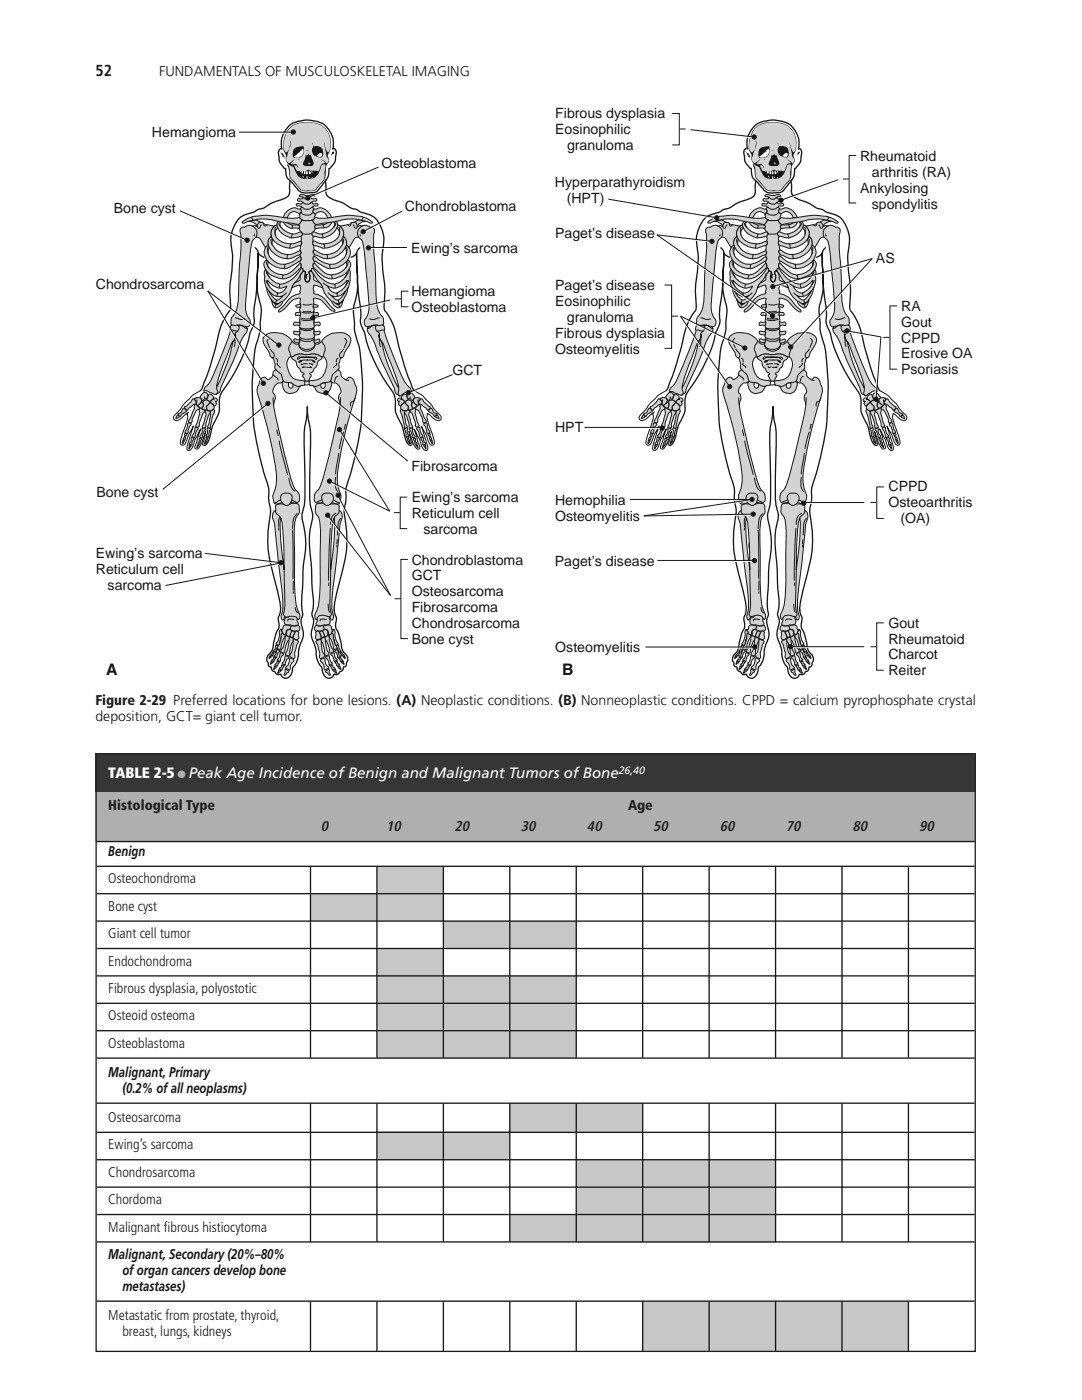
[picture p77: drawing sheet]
<svg xmlns="http://www.w3.org/2000/svg" width="216mm" height="279mm" viewBox="0 0 216 279" stroke-linecap="round" stroke-linejoin="round" font-family="sans-serif">
<defs><g id="words">
<g font-size="3.2" fill="#161616">
<text x="19" y="15.1">52</text>
<text x="21.2" y="134.7">A</text>
<text x="112.2" y="134.6">B</text>
</g>
<g font-size="3" fill="#fff">
<text x="21.6" y="155.3">TABLE 2-5</text>
<text x="37.7" y="155.3">Peak Age Incidence of Benign and Malignant Tumors of Bone</text>
</g>
<g font-size="2.8" fill="#161616">
<text x="31.7" y="15.1">FUNDAMENTALS OF MUSCULOSKELETAL IMAGING</text>
<text x="110.8" y="23.6">Fibrous dysplasia</text>
<text x="30.3" y="27.3">Hemangioma</text>
<text x="110.8" y="26.8">Eosinophilic</text>
<text x="113.1" y="30">granuloma</text>
<text x="76.1" y="33.6">Osteoblastoma</text>
<text x="171.6" y="32.2">Rheumatoid</text>
<text x="174" y="35.4">arthritis (RA)</text>
<text x="110.7" y="37.3">Hyperparathyroidism</text>
<text x="113.1" y="40.5">(HPT)</text>
<text x="171.6" y="38.5">Ankylosing</text>
<text x="174" y="41.7">spondylitis</text>
<text x="22.7" y="42.5">Bone cyst</text>
<text x="80.8" y="42.2">Chondroblastoma</text>
<text x="110.8" y="47.5">Paget’s disease</text>
<text x="82.1" y="50.4">Ewing’s sarcoma</text>
<text x="174.8" y="52.5">AS</text>
<text x="19.1" y="57.6">Chondrosarcoma</text>
<text x="82.1" y="59.2">Hemangioma</text>
<text x="110.8" y="57.9">Paget’s disease</text>
<text x="82.1" y="62.3">Osteoblastoma</text>
<text x="110.8" y="61">Eosinophilic</text>
<text x="113.1" y="64.2">granuloma</text>
<text x="179.8" y="62">RA</text>
<text x="179.8" y="65.2">Gout</text>
<text x="110.8" y="67.4">Fibrous dysplasia</text>
<text x="110.8" y="70.6">Osteomyelitis</text>
<text x="179.8" y="68.4">CPPD</text>
<text x="179.8" y="71.5">Erosive OA</text>
<text x="90.3" y="74.8">GCT</text>
<text x="179.8" y="74.7">Psoriasis</text>
<text x="110.8" y="86.3">HPT</text>
<text x="82.1" y="94.1">Fibrosarcoma</text>
<text x="19.2" y="99.3">Bone cyst</text>
<text x="82.1" y="100.2">Ewing’s sarcoma</text>
<text x="110.8" y="100.7">Hemophilia</text>
<text x="177.3" y="98.1">CPPD</text>
<text x="177.3" y="101.2">Osteoarthritis</text>
<text x="82.1" y="103.4">Reticulum cell</text>
<text x="84.5" y="106.6">sarcoma</text>
<text x="110.8" y="103.9">Osteomyelitis</text>
<text x="179.7" y="104.4">(OA)</text>
<text x="19.1" y="111.3">Ewing’s sarcoma</text>
<text x="82.1" y="112.7">Chondroblastoma</text>
<text x="110.7" y="112.9">Paget’s disease</text>
<text x="19.1" y="114.5">Reticulum cell</text>
<text x="21.5" y="117.7">sarcoma</text>
<text x="82.1" y="115.8">GCT</text>
<text x="82.1" y="119">Osteosarcoma</text>
<text x="82.1" y="122.2">Fibrosarcoma</text>
<text x="82.1" y="125.4">Chondrosarcoma</text>
<text x="177.3" y="125.3">Gout</text>
<text x="82.1" y="128.5">Bone cyst</text>
<text x="110.8" y="130.1">Osteomyelitis</text>
<text x="177.3" y="128.4">Rheumatoid</text>
<text x="177.3" y="131.6">Charcot</text>
<text x="177.3" y="134.8">Reiter</text>
<text x="19" y="143.9">deposition, GCT= giant cell tumor.</text>
<text x="21.6" y="170.8">Benign</text>
<text x="21.6" y="176.3">Osteochondroma</text>
<text x="21.6" y="181.8">Bone cyst</text>
<text x="21.6" y="187.2">Giant cell tumor</text>
<text x="21.6" y="192.7">Endochondroma</text>
<text x="21.6" y="198.2">Fibrous dysplasia, polyostotic</text>
<text x="21.6" y="203.6">Osteoid osteoma</text>
<text x="21.6" y="209.1">Osteoblastoma</text>
<text x="21.6" y="214.9">Malignant, Primary</text>
<text x="24.4" y="218.1">(0.2% of all neoplasms)</text>
<text x="21.6" y="223.9">Osteosarcoma</text>
<text x="21.6" y="229.4">Ewing’s sarcoma</text>
<text x="21.6" y="234.8">Chondrosarcoma</text>
<text x="21.6" y="240.3">Chordoma</text>
<text x="21.6" y="245.8">Malignant fibrous histiocytoma</text>
<text x="21.6" y="251.3">Malignant, Secondary (20%–80%</text>
<text x="24.4" y="254.4">of organ cancers develop bone</text>
<text x="24.4" y="257.6">metastases)</text>
<text x="21.6" y="263.4">Metastatic from prostate, thyroid,</text>
<text x="24.4" y="266.6">breast, lungs, kidneys</text>
</g>
<g font-size="2.8" fill="#1f1f1f">
<text x="19" y="140.7">Figure 2-29 Preferred locations for bone lesions. (A) Neoplastic conditions. (B) Nonneoplastic conditions. CPPD = calcium pyrophosphate crystal</text>
<text x="21.6" y="161.6">Histological Type</text>
<text x="125.3" y="161.6">Age</text>
<text x="64.2" y="165.9">0</text>
<text x="77.3" y="165.9">10</text>
<text x="90.9" y="165.9">20</text>
<text x="104.1" y="165.9">30</text>
<text x="117.3" y="165.9">40</text>
<text x="130.6" y="165.9">50</text>
<text x="143.9" y="165.9">60</text>
<text x="157" y="165.9">70</text>
<text x="170.3" y="165.9">80</text>
<text x="183.6" y="165.9">90</text>
</g>
<text font-size="2.1" fill="#afafaf" x="35.4" y="155.3">●</text>
<text font-size="2.1" fill="#fff" x="123.5" y="154.5">26,40</text>
</g></defs>
<g fill="#c7c7c7">
<path d="M115.1 231.5h39.7v16.4h-39.7z"/>
<path d="M101.8 242.4h13.1v5.5h-13.1z"/>
<path d="M75.3 225.9h26.4v5.6h-26.4z"/>
<path d="M88.5 194.8h26.4v16.3h-26.4z"/>
<path d="M75.4 189.2h13v21.9h-13z"/>
<path d="M61.8 178.4h13.3v5.3h-13.3z"/>
<path d="M88.5 183.9h26.5v5.3h-26.5z"/>
<path d="M75.3 173h13.1v10.7h-13.1z"/>
<path d="M101.9 220.2h26.3v5.6h-26.3z"/>
<path d="M128.2 259.7h53v9.8h-53z"/>
</g>
<path d="M56.9 123h.2a1.65 1.65 0 0 1 2.2 .3l.2 1.4a2.71 2.71 0 0 1-1.8 0 .82 .82 0 0 1-.9-.4 .82 .82 0 0 1 .1-1z" fill="#d3d3d3"/>
<path d="M56.9 123h.2a1.65 1.65 0 0 1 2.2 .3l.2 1.4a2.71 2.71 0 0 1-1.8 0 .82 .82 0 0 1-.9-.4 .82 .82 0 0 1 .1-1z" fill="none" stroke="#161616" stroke-width=".2"/>
<path d="M55 100.9l.8-.3a5.4 5.4 0 0 0 2.6-.2 .93 .93 0 0 1 1.3 .9 1.78 1.78 0 0 1-.6 1.9 28.6 28.6 0 0 0-.3 8v1.9a36 36 0 0 0 .5 8.5l.6 1.3-.1 .6-.2 .2a1.88 1.88 0 0 0-2.5-.5h-.2l-.4 .5a.96 .96 0 0 1-.2-1.3 20.4 20.4 0 0 0-.4-7.3l-.8-6.9a21.5 21.5 0 0 0-.7-5.2l.1-.6 .3-.4a.56 .56 0 0 0 .2-.8z" fill="#d3d3d3"/>
<path d="M55 100.9l.8-.3a5.4 5.4 0 0 0 2.6-.2 .93 .93 0 0 1 1.3 .9 1.78 1.78 0 0 1-.6 1.9 28.6 28.6 0 0 0-.3 8v1.9a36 36 0 0 0 .5 8.5l.6 1.3-.1 .6-.2 .2a1.88 1.88 0 0 0-2.5-.5h-.2l-.4 .5a.96 .96 0 0 1-.2-1.3 20.4 20.4 0 0 0-.4-7.3l-.8-6.9a21.5 21.5 0 0 0-.7-5.2l.1-.6 .3-.4a.56 .56 0 0 0 .2-.8z" fill="none" stroke="#161616" stroke-width=".2"/>
<path d="M58.9 126.1l.4-.2a.6 .6 0 0 1 .2 .9 .55 .55 0 0 1 0 .8 .55 .55 0 0 1-.8-.1l-.2-.1 .1-.5z" fill="#d3d3d3"/>
<path d="M58.9 126.1l.4-.2a.6 .6 0 0 1 .2 .9 .55 .55 0 0 1 0 .8 .55 .55 0 0 1-.8-.1l-.2-.1 .1-.5z" fill="none" stroke="#161616" stroke-width=".2"/>
<path d="M58.1 124.9h1.2a.56 .56 0 0 1 .5 .4 .56 .56 0 0 1-.3 .7l-1.1-.2a.45 .45 0 0 1-.5-.2 .45 .45 0 0 1 .1-.5z" fill="#d3d3d3"/>
<path d="M58.1 124.9h1.2a.56 .56 0 0 1 .5 .4 .56 .56 0 0 1-.3 .7l-1.1-.2a.45 .45 0 0 1-.5-.2 .45 .45 0 0 1 .1-.5z" fill="none" stroke="#161616" stroke-width=".2"/>
<path d="M58.2 126l.1-.1a.36 .36 0 0 1 .5 .4l-.5 1-.5-.3 .2-.7z" fill="#d3d3d3"/>
<path d="M58.2 126l.1-.1a.36 .36 0 0 1 .5 .4l-.5 1-.5-.3 .2-.7z" fill="none" stroke="#161616" stroke-width=".2"/>
<path d="M57.3 125.8l.3-.1 .6 .2-.3 .7a.39 .39 0 0 1-.3 .4 .39 .39 0 0 1-.5-.3z" fill="#d3d3d3"/>
<path d="M57.3 125.8l.3-.1 .6 .2-.3 .7a.39 .39 0 0 1-.3 .4 .39 .39 0 0 1-.5-.3z" fill="none" stroke="#161616" stroke-width=".2"/>
<path d="M53 66.9a4.2 4.2 0 0 1 5.6 1.5 .66 .66 0 0 0 .7 .3 .66 .66 0 0 0 .5-.6l.1-.7-.2-.3 .2-.6-.1-1.1a3.6 3.6 0 0 0 2.9-.1l-.1 .3 .1 .1v2.1a.65 .65 0 0 0 .3 .9 .65 .65 0 0 0 .9-.3 4.2 4.2 0 0 1 5.6-1.5 1.31 1.31 0 0 1 .3 1.9l-1 1.5-.2 .6a2.32 2.32 0 0 0-1 1.8l.1 .5-.3 .6 .6 .5a1.33 1.33 0 0 0 1 1.5l.4-.4a1.02 1.02 0 0 1 1.4 1.1 2.94 2.94 0 0 1 0 3 76.1 76.1 0 0 0-3.5 15.9 10.2 10.2 0 0 0 .8 3.7l-.4 1.3a1.52 1.52 0 0 1-1.5-.1l-1.2-.2-1.2 .3a.82 .82 0 0 1-.9-.2 .82 .82 0 0 1-.2-.9l.1-.7a7.7 7.7 0 0 0 1.9-4.1l3-12.5a3.1 3.1 0 0 0-.2-2.5l.1-.5a1.56 1.56 0 0 0-.4-2.5l-.8-.1-.5-.3a.88 .88 0 0 1 .1 1.1 1.71 1.71 0 0 1-1.7 1.4 1.71 1.71 0 0 1-1.6-1.4l-1-.4v-.6l.4-.2a2.75 2.75 0 0 0 3-2.6 1.55 1.55 0 0 0-1.2-2.3 3.1 3.1 0 0 0-2.6-.3 3.6 3.6 0 0 0-3 .4 .96 .96 0 0 0-1 1 3.8 3.8 0 0 0 1.6 3.5l1.9 .3v.8l-.4 .1a.83 .83 0 0 0-.9 .9 1.69 1.69 0 0 1-1.9 .7 1.69 1.69 0 0 1-1.2-1.5l-.1-.7 .3-.2-.8 .3a1.61 1.61 0 0 0-1.2 2.1l.3 .8-.2 .9a6.9 6.9 0 0 0 .4 3.3l1.4 6.1a47.6 47.6 0 0 0 2.3 7.9 2.35 2.35 0 0 1 .9 2.5l-.6 .4h-.4a4.7 4.7 0 0 0-3.4 .2l-.6-.2a2.62 2.62 0 0 1 .2-2.7 13 13 0 0 0-.2-6.2 113.4 113.4 0 0 0-3.4-13.4 6.6 6.6 0 0 1 .9-2.6l.7-.2a.69 .69 0 0 0 1.1 .1l.4-.4 .2-.8 .5-.4-.3-.6a2.21 2.21 0 0 0-.9-2.3l-.5-1.1a2.85 2.85 0 0 1-.8-2.5z" fill="#d3d3d3"/>
<path d="M53 66.9a4.2 4.2 0 0 1 5.6 1.5 .66 .66 0 0 0 .7 .3 .66 .66 0 0 0 .5-.6l.1-.7-.2-.3 .2-.6-.1-1.1a3.6 3.6 0 0 0 2.9-.1l-.1 .3 .1 .1v2.1a.65 .65 0 0 0 .3 .9 .65 .65 0 0 0 .9-.3 4.2 4.2 0 0 1 5.6-1.5 1.31 1.31 0 0 1 .3 1.9l-1 1.5-.2 .6a2.32 2.32 0 0 0-1 1.8l.1 .5-.3 .6 .6 .5a1.33 1.33 0 0 0 1 1.5l.4-.4a1.02 1.02 0 0 1 1.4 1.1 2.94 2.94 0 0 1 0 3 76.1 76.1 0 0 0-3.5 15.9 10.2 10.2 0 0 0 .8 3.7l-.4 1.3a1.52 1.52 0 0 1-1.5-.1l-1.2-.2-1.2 .3a.82 .82 0 0 1-.9-.2 .82 .82 0 0 1-.2-.9l.1-.7a7.7 7.7 0 0 0 1.9-4.1l3-12.5a3.1 3.1 0 0 0-.2-2.5l.1-.5a1.56 1.56 0 0 0-.4-2.5l-.8-.1-.5-.3a.88 .88 0 0 1 .1 1.1 1.71 1.71 0 0 1-1.7 1.4 1.71 1.71 0 0 1-1.6-1.4l-1-.4v-.6l.4-.2a2.75 2.75 0 0 0 3-2.6 1.55 1.55 0 0 0-1.2-2.3 3.1 3.1 0 0 0-2.6-.3 3.6 3.6 0 0 0-3 .4 .96 .96 0 0 0-1 1 3.8 3.8 0 0 0 1.6 3.5l1.9 .3v.8l-.4 .1a.83 .83 0 0 0-.9 .9 1.69 1.69 0 0 1-1.9 .7 1.69 1.69 0 0 1-1.2-1.5l-.1-.7 .3-.2-.8 .3a1.61 1.61 0 0 0-1.2 2.1l.3 .8-.2 .9a6.9 6.9 0 0 0 .4 3.3l1.4 6.1a47.6 47.6 0 0 0 2.3 7.9 2.35 2.35 0 0 1 .9 2.5l-.6 .4h-.4a4.7 4.7 0 0 0-3.4 .2l-.6-.2a2.62 2.62 0 0 1 .2-2.7 13 13 0 0 0-.2-6.2 113.4 113.4 0 0 0-3.4-13.4 6.6 6.6 0 0 1 .9-2.6l.7-.2a.69 .69 0 0 0 1.1 .1l.4-.4 .2-.8 .5-.4-.3-.6a2.21 2.21 0 0 0-.9-2.3l-.5-1.1a2.85 2.85 0 0 1-.8-2.5zM37.6 82.3l-.5 .3" fill="none" stroke="#161616" stroke-width=".2"/>
<path d="M59.8 39l.5-.1a3.7 3.7 0 0 0 2.3 0l.2 .1a.38 .38 0 0 1-.5 .3l-.1 .3h.8l.2 .3a.54 .54 0 0 1-.7 .3l-.3 .3a.66 .66 0 0 0 1 .1l.3 .1a.48 .48 0 0 1-.8 .4l-.3 .2 .2 .3a.77 .77 0 0 0 .3 1.2 1.14 1.14 0 0 1-1 1.2 1.89 1.89 0 0 1-2.1-.6l.1-.2-.2-.2a1.06 1.06 0 0 0 .2-1.4l.3-.3-.3-.2a.48 .48 0 0 1-.8-.4l.5-.1a.58 .58 0 0 0 .8-.1 .59 .59 0 0 0-.8-.3l-.3-.3 .3-.3 .4 .1 .4-.2-.1-.2-.6-.2z" fill="#d3d3d3"/>
<path d="M56.4 30.7l.3 .6M59.8 39l.5-.1a3.7 3.7 0 0 0 2.3 0l.2 .1a.38 .38 0 0 1-.5 .3l-.1 .3h.8l.2 .3a.54 .54 0 0 1-.7 .3l-.3 .3a.66 .66 0 0 0 1 .1l.3 .1a.48 .48 0 0 1-.8 .4l-.3 .2 .2 .3a.77 .77 0 0 0 .3 1.2 1.14 1.14 0 0 1-1 1.2 1.89 1.89 0 0 1-2.1-.6l.1-.2-.2-.2a1.06 1.06 0 0 0 .2-1.4l.3-.3-.3-.2a.48 .48 0 0 1-.8-.4l.5-.1a.58 .58 0 0 0 .8-.1 .59 .59 0 0 0-.8-.3l-.3-.3 .3-.3 .4 .1 .4-.2-.1-.2-.6-.2zM66.5 30.5l-.1 .2zM62.6 65.6l-.6 .3-.7 .1M69 75.8l.5 .1M64.3 99.7l-1 .5" fill="none" stroke="#161616" stroke-width=".2"/>
<path d="M62.6 60.6l.9 .5a.82 .82 0 0 1-1 .2z" fill="#d3d3d3"/>
<path d="M62.6 61.3a.73 .73 0 0 0 .9-.2l-.9-.5-.1 .7" fill="none" stroke="#161616" stroke-width=".2"/>
<path d="M62.6 62.2l.8 .2 .2 .5-1 .1z" fill="#d3d3d3"/>
<path d="M62.6 62.2l.8 .2 .2 .5-1 .1z" fill="none" stroke="#161616" stroke-width=".2"/>
<path d="M62.6 64.2l1.2 .1 .1 .6-1.2 .1-.1-.3z" fill="#d3d3d3"/>
<path d="M62.6 64.2l1.2 .1 .1 .6-1.2 .1-.1-.3z" fill="none" stroke="#161616" stroke-width=".2"/>
<path d="M62.7 66.1h1h.2v.3a.61 .61 0 0 1-.8 .4l-.3 .1z" fill="#d3d3d3"/>
<path d="M52.8 55.1l.5 .8M58.1 56.5l-.8 .6M62.7 66.1h1h.2v.3a.61 .61 0 0 1-.8 .4l-.3 .1z" fill="none" stroke="#161616" stroke-width=".2"/>
<path d="M53 53.8l.1 .1a.89 .89 0 0 1 .4 1 3 3 0 0 0 2.9 1.8 6.4 6.4 0 0 0 3.7-3.1h.3l.1 .4-1.1 1.7a4.9 4.9 0 0 0-1.5 2.7l-.8 1.1-.6 .6a1.6 1.6 0 0 1-1.6 1.3l-.2-.1-.3-.6-.3-.9-.7-1.3-.6-2.5v-.7a1.37 1.37 0 0 1 .2-1.5z" fill="#d3d3d3"/>
<path d="M53 53.8l.1 .1a.89 .89 0 0 1 .4 1 3 3 0 0 0 2.9 1.8 6.4 6.4 0 0 0 3.7-3.1h.3l.1 .4-1.1 1.7a4.9 4.9 0 0 0-1.5 2.7l-.8 1.1-.6 .6a1.6 1.6 0 0 1-1.6 1.3l-.2-.1-.3-.6-.3-.9-.7-1.3-.6-2.5v-.7a1.37 1.37 0 0 1 .2-1.5z" fill="none" stroke="#161616" stroke-width=".2"/>
<path d="M53 52l.2-.2 .4 .5a.98 .98 0 0 0 .4 1.5 3.9 3.9 0 0 0 3 1 9.6 9.6 0 0 0 2.9-2.2l.2 .3a3.7 3.7 0 0 1-1.6 1.9 3.7 3.7 0 0 1-4.6-.1 2.76 2.76 0 0 1-1.2-2.2z" fill="#d3d3d3"/>
<path d="M53 52l.2-.2 .4 .5a.98 .98 0 0 0 .4 1.5 3.9 3.9 0 0 0 3 1 9.6 9.6 0 0 0 2.9-2.2l.2 .3a3.7 3.7 0 0 1-1.6 1.9 3.7 3.7 0 0 1-4.6-.1 2.76 2.76 0 0 1-1.2-2.2z" fill="none" stroke="#161616" stroke-width=".2"/>
<path d="M60.2 44.1l2.1-.1 .7 .8-.2 .5 .2 .3-.3 .4a.67 .67 0 0 0-.4 .6 .67 .67 0 0 0 .2 .6l-.1 .5 .1 .3a.78 .78 0 0 0 .1 1v.3a.73 .73 0 0 1-.1 .9 1.33 1.33 0 0 1 0 1.4 .99 .99 0 0 1 0 1.2v.7a.45 .45 0 0 0-.4 .5l-.4 .3a1.62 1.62 0 0 1-.2 1.9 .42 .42 0 0 1-.6-.3l-.1-.8 .2-.7-.5-.3v-.4l-.4-.3v-.6l-.3-.4 .3-.8-.2-.5 .1-.6-.2-.6 .2-.3a1.03 1.03 0 0 1 .2-1l-.1-1.4a.67 .67 0 0 0 .2-.6 .67 .67 0 0 0-.5-.6l-.2-.4 .2-.3-.3-.5z" fill="#d3d3d3"/>
<path d="M60.2 44.1l2.1-.1 .7 .8-.2 .5 .2 .3-.3 .4a.67 .67 0 0 0-.4 .6 .67 .67 0 0 0 .2 .6l-.1 .5 .1 .3a.78 .78 0 0 0 .1 1v.3a.73 .73 0 0 1-.1 .9 1.33 1.33 0 0 1 0 1.4 .99 .99 0 0 1 0 1.2v.7a.45 .45 0 0 0-.4 .5l-.4 .3a1.62 1.62 0 0 1-.2 1.9 .42 .42 0 0 1-.6-.3l-.1-.8 .2-.7-.5-.3v-.4l-.4-.3v-.6l-.3-.4 .3-.8-.2-.5 .1-.6-.2-.6 .2-.3a1.03 1.03 0 0 1 .2-1l-.1-1.4a.67 .67 0 0 0 .2-.6 .67 .67 0 0 0-.5-.6l-.2-.4 .2-.3-.3-.5z" fill="none" stroke="#161616" stroke-width=".2"/>
<path d="M54.7 45.2l.5-.3 .1 .2a.49 .49 0 0 1-.2 .8 1.7 1.7 0 0 0 1 2.3 3.9 3.9 0 0 0 3.8 0l.3 .2v.3a.9 .9 0 0 1-1 .5 3.9 3.9 0 0 1-5-1.7 1.88 1.88 0 0 1 .5-2.3z" fill="#d3d3d3"/>
<path d="M54.7 45.2l.5-.3 .1 .2a.49 .49 0 0 1-.2 .8 1.7 1.7 0 0 0 1 2.3 3.9 3.9 0 0 0 3.8 0l.3 .2v.3a.9 .9 0 0 1-1 .5 3.9 3.9 0 0 1-5-1.7 1.88 1.88 0 0 1 .5-2.3z" fill="none" stroke="#161616" stroke-width=".2"/>
<path d="M55.4 44.3h.6a1.32 1.32 0 0 0 .9 1.8 2.64 2.64 0 0 0 2.9 .2h.4a.49 .49 0 0 1 .1 .5 .49 .49 0 0 1-.4 .4 3.4 3.4 0 0 1-4.6-2.4z" fill="#d3d3d3"/>
<path d="M55.4 44.3h.6a1.32 1.32 0 0 0 .9 1.8 2.64 2.64 0 0 0 2.9 .2h.4a.49 .49 0 0 1 .1 .5 .49 .49 0 0 1-.4 .4 3.4 3.4 0 0 1-4.6-2.4z" fill="none" stroke="#161616" stroke-width=".2"/>
<path d="M62.7 67.9l.9-.2 .2 .2-.2 .4-.8 .3-.1-.3z" fill="#d3d3d3"/>
<path d="M62.7 67.9l.9-.2 .2 .2-.2 .4-.8 .3-.1-.3z" fill="none" stroke="#161616" stroke-width=".2"/>
<path d="M58.8 67.6l.9 .3 .1 .3-.2 .3-.9-.4-.1-.3z" fill="#d3d3d3"/>
<path d="M58.8 67.6l.9 .3 .1 .3-.2 .3-.9-.4-.1-.3zM64.2 68.2a1.99 1.99 0 0 1 .4 2.4v.6M67.2 72.5v.2l-.6 .6M67.4 71.5l-.2 .2-.1 .5M67.4 73.8l-.5 .4a1.81 1.81 0 0 0-.9 1.7 1.69 1.69 0 0 1-1.6 .5l-.6 .4a1.08 1.08 0 0 1-1.3 .2M68.8 67.5a.86 .86 0 0 1 .1 1.4l-.2 .4M70.8 79.5l-.3 .6a.6 .6 0 0 0-.5 .9M55.3 85.8l.2 1.1M55.7 88l1.7 6.7M57.6 95.4l.2 1a2.31 2.31 0 0 0 1 1.6M66.5 99.8l1.2 .6" fill="none" stroke="#161616" stroke-width=".2"/>
<path d="M63.1 100.6l1.1-.2a5.4 5.4 0 0 0 2.6 .2 .72 .72 0 0 1 .8 .2 .72 .72 0 0 1 0 .9l.1 .2a1.59 1.59 0 0 1 .2 2.3l-1 9.8a36.4 36.4 0 0 0-.6 8l.3 .9a.64 .64 0 0 1-.4 .8l-.3-.5a3.4 3.4 0 0 0-2.2-.1l-.6 .6-.2-.2-.1-.6a10.3 10.3 0 0 0 1-4.9l.1-7.7a24.7 24.7 0 0 0-.4-7.1 2.1 2.1 0 0 1-.4-2.6z" fill="#d3d3d3"/>
<path d="M63.1 100.6l1.1-.2a5.4 5.4 0 0 0 2.6 .2 .72 .72 0 0 1 .8 .2 .72 .72 0 0 1 0 .9l.1 .2a1.59 1.59 0 0 1 .2 2.3l-1 9.8a36.4 36.4 0 0 0-.6 8l.3 .9a.64 .64 0 0 1-.4 .8l-.3-.5a3.4 3.4 0 0 0-2.2-.1l-.6 .6-.2-.2-.1-.6a10.3 10.3 0 0 0 1-4.9l.1-7.7a24.7 24.7 0 0 0-.4-7.1 2.1 2.1 0 0 1-.4-2.6z" fill="none" stroke="#161616" stroke-width=".2"/>
<path d="M57.8 25.5a6.3 6.3 0 0 1 6.3-.5 4.7 4.7 0 0 1 1.3 6.1 1.29 1.29 0 0 1-.2 1.8l-.2 1.1a3.1 3.1 0 0 1-1.2 2.9 1.9 1.9 0 0 1-2.3 1.3h-.5a1.51 1.51 0 0 1-1.2-.5l-1.4-1.6a2.32 2.32 0 0 1-.8-2.2l-.3-.9 .1-.4a1.43 1.43 0 0 1-.3-1.5 4.7 4.7 0 0 1 .7-5.6z" fill="#161616"/>
<path d="M57.9 25.5a6 6 0 0 1 6.8 0 4.6 4.6 0 0 1 1 4.8l-.2 .1a2.47 2.47 0 0 1-.9-2.2l.6 3.1a.72 .72 0 0 1 .1 1.3l-1.2-.8 .7 .5 .1 .3a.96 .96 0 0 0-1.1 1l-.4 .6-.3-.1h-.3a1.18 1.18 0 0 1-1.2-.3v-.3l-.1 .4-.6 .3-.1 .6-.2-.2 .1-.5-.2 .1-.1 .4h-.2l-.1-.5-.2 .3-.1-.2h-.5l-.6-1.1h.5l.2 .5a.65 .65 0 0 0-.2-.7 .65 .65 0 0 0-.7-.1l-.4-.2 .7-.7-.3 .1a1.05 1.05 0 0 1-1 .5l-.1-.2a.92 .92 0 0 1-.1-1.3l.3-1a2.56 2.56 0 0 0 .4-1.9l-.3-.2a2.52 2.52 0 0 1-.6 2.6l-.1-.2a2.64 2.64 0 0 1-.2-2.8l.5-1.2z" fill="#d3d3d3"/>
<g fill="#161616">
<path d="M62.3 28.4a.63 .63 0 0 0 .5 .8 1.32 1.32 0 0 1 1.7 1.5l-.1 .3a.85 .85 0 0 1-1.4 .2 1.31 1.31 0 0 1-.5-2z"/>
<path d="M58.9 29.5l.4-.2 1.3-.1v.4a1.52 1.52 0 0 1-.4 1.6 1.52 1.52 0 0 1-1.6 .3 1.66 1.66 0 0 1 .3-2z"/>
</g>
<path d="M58.6 31.3l1.9-1.6a1.29 1.29 0 0 1-.4 1.4 1.29 1.29 0 0 1-1.5 .2z" fill="#fff"/>
<g fill="#161616">
<path d="M66.2 30.6l.6-.5-.7 1z"/>
<path d="M61 30.1l.7-.1z"/>
<path d="M55.7 30.1a1.33 1.33 0 0 1 .8 1.3z"/>
<path d="M61 30.8l.2 .2 .2-.1 .1-.5a.43 .43 0 0 0 .4 .6l.1-.3 .1 .4 .5 1.4-.1 .4-.3 .3-.4-.1a1.09 1.09 0 0 1-1.4-.4l.5-1.3z"/>
</g>
<path d="M63.2 31l.2-.1a.58 .58 0 0 1 .9-.2 .52 .52 0 0 1-.2 .6 .52 .52 0 0 1-.7-.1z" fill="#fff"/>
<path d="M59.4 31.9l.5-.1z" fill="#161616"/>
<path d="M61.6 32.5h.1v.3l-.2-.2z" fill="#fff"/>
<path d="M57.6 32.7l.4 .4a1.01 1.01 0 0 1 .9 .9 2.24 2.24 0 0 0 2.9 1.7 2.77 2.77 0 0 0 2.3-2.6l.6-.3 .2 .1-.2 1.4a2.2 2.2 0 0 1-.9 2.5l-.4 .4a1.56 1.56 0 0 1-2 .8 1.47 1.47 0 0 1-1.8-.7l-1.7-2.1a4.5 4.5 0 0 0-.4-2.4z" fill="#d3d3d3"/>
<g fill="#fff">
<path d="M61.1 34.2a.33 .33 0 0 1 .3 .2 .33 .33 0 0 1-.1 .4h-.2z"/>
<path d="M60.7 34.1l.2 .2v.4h-.2z"/>
<path d="M60.2 34.2l.2 .1-.1 .3h-.1z"/>
<path d="M61.6 34.2h.2a.33 .33 0 0 1 .2 .3 .33 .33 0 0 1-.1 .3l-.2-.1z"/>
<path d="M60.4 35l.2 .4-.3-.2z"/>
<path d="M62.1 34.1l.2 .1v.3z"/>
<path d="M61.2 35.2h.1l.1 .5h-.4h.2z"/>
<path d="M61.6 35.2l.1 .1v.2z"/>
<path d="M62.3 35.3l.1 .2-.3 .1z"/>
<path d="M60.1 35.5h.2z"/>
</g>
<path d="M39.9 78a10.4 10.4 0 0 0-3.4 2.9l-.6 .8-.7 .8a1.08 1.08 0 0 0-.5 1.2 1.18 1.18 0 0 0 1.7-.5l1-.7a8.6 8.6 0 0 1-1 4.2l-.3 .8a.97 .97 0 0 0 .3 1.4 2.03 2.03 0 0 0 1.1-1.8l1.1-2.1-1 3.1a2.14 2.14 0 0 0-.2 1.7 .99 .99 0 0 0 1.2-1l.4-1.1 1.1-2.1-1.2 3.6 .2 .4a.76 .76 0 0 0 .9-.7l1.1-2.8-.4 1.9a.65 .65 0 0 0-.1 .9M82.7 78a10.5 10.5 0 0 1 3.5 2.9l1.2 1.6a.85 .85 0 0 1 .4 1.4 1.86 1.86 0 0 1-1.9-.9l-.6-.5a8.5 8.5 0 0 0 1 4.2l.2 .8a.97 .97 0 0 1-.2 1.4 2.03 2.03 0 0 1-1.2-1.8l-1-2.1 .9 3.1a2.16 2.16 0 0 1 .2 1.8 1 1 0 0 1-1.1-1.1l-.4-1.1-1.1-2.1 1.2 3.7-.2 .3a.76 .76 0 0 1-.9-.7l-1.1-2.8 .4 1.9a.65 .65 0 0 1 .1 .9" fill="none" stroke="#161616" stroke-width=".2"/>
<path d="M65.2 35.8l-1.3 1.6a1.95 1.95 0 0 1-2.2 1.1 2.08 2.08 0 0 1-2.2-.6l-1.7-1.9M50.9 49.5l.4 .3a1.98 1.98 0 0 0 1.3 1.5M71.8 49.5l-.3 .3a1.98 1.98 0 0 1-1.4 1.5M39.9 78l.3-.3a70.4 70.4 0 0 0 3.7-12.2 12.6 12.6 0 0 1 2.1-3.7v-1.6a19.3 19.3 0 0 1 .3-6.4v-.7a15.8 15.8 0 0 0-.2-4.9 6.4 6.4 0 0 1 2.1-5l2.3-.8 .7-.4a7.9 7.9 0 0 0 3.2-1.6l.3-.1a5.8 5.8 0 0 0 3-1.4l.1-.6v-1.4a.84 .84 0 0 0-.3-1.2l-.4-.7-.2-1.4a2.92 2.92 0 0 1-1.3-2.7 .9 .9 0 0 1 .5-1.2h.2a4.7 4.7 0 0 1 5-5.7 4.8 4.8 0 0 1 5.1 3.5l.1 1.2-.1 1 .3-.1 .1 .2a1.3 1.3 0 0 1 .2 1.5 2.88 2.88 0 0 1-1.3 2.3 3.3 3.3 0 0 1-.8 2.5l.2 1.1a2 2 0 0 0 1.6 2.7l2.1 .8a5.6 5.6 0 0 0 2.6 1.3l.8 .4a4.5 4.5 0 0 1 4 3.4 9.5 9.5 0 0 1 0 5.2l.2 2.9a23.9 23.9 0 0 1 .2 7.5l.1 .4a14.4 14.4 0 0 1 2.9 7.2l.1 .6a56.3 56.3 0 0 0 2.8 8.1l.2 .3M40.6 88.9a1.51 1.51 0 0 0 1.2-1.6 11.1 11.1 0 0 1 1.7-4.5 6.9 6.9 0 0 0 .3-3l.1-.8 .4-.7a32.2 32.2 0 0 0 5.7-12.1l.5-1a6.8 6.8 0 0 0 .2-3 67.3 67.3 0 0 0 .8-9.6v-2.1v2.2a20.8 20.8 0 0 0 .6 9l-.2 2.4a10 10 0 0 1-.9 5 58.9 58.9 0 0 0 2.6 28.4 13 13 0 0 0 .4 4.4l-.1 1a24.2 24.2 0 0 0 .8 12.6l1.2 4.7a4.9 4.9 0 0 1-.4 3.2 2.88 2.88 0 0 1-.3 2.7l-.5 1.9a3.4 3.4 0 0 1-1.2 2.8 1.1 1.1 0 0 0 0 1.4 .68 .68 0 0 0 .6 1 .79 .79 0 0 0 .8 .9 .77 .77 0 0 0 1.1 .4 1.09 1.09 0 0 0 1.1 .9 1.09 1.09 0 0 0 1.1-.9l.1-.7a1.22 1.22 0 0 1 .6-1.1l.4-.9 .2-1a8.4 8.4 0 0 1 1-3.6v-.9a5.7 5.7 0 0 1-.3-3 1.66 1.66 0 0 0 .1-1.6l-.1-1.9 .2-3.5a38.5 38.5 0 0 1 .6-7.1 29.5 29.5 0 0 0-.8-6.3 16.8 16.8 0 0 0 .7-6.7l-.1-5.2a25.5 25.5 0 0 1 .5-8.5v-1.4l.1 1.9a19.3 19.3 0 0 1 .5 6.8l-.1 7.2a15.5 15.5 0 0 0 .6 5.9l-.1 1a19.4 19.4 0 0 0-.2 8.3l.2 5.5a11.3 11.3 0 0 1-.1 5 3.3 3.3 0 0 1 0 3.1l-.1 .9 .2 .9a7.9 7.9 0 0 1 .9 3.7l.4 1 .7 1.2a1.64 1.64 0 0 0 1.6 1.8 1.09 1.09 0 0 0 .7-.8 .77 .77 0 0 0 1.2-.4 .92 .92 0 0 0 .8-1h.2a.71 .71 0 0 0 .3-.9l.3-.3a2.06 2.06 0 0 0-.9-1.9l-.4-1.2a11.4 11.4 0 0 0-1.1-3.6l.1-1.8-.4-1.6 .3-2.6a84.5 84.5 0 0 0 2.2-9.8 47.3 47.3 0 0 0-.5-7.8 10.7 10.7 0 0 0 .3-4.1 57.8 57.8 0 0 0 2.5-28.9l-.3-1a7.2 7.2 0 0 1-.5-3.5 8.5 8.5 0 0 1 .4-5.1l.3-1.8-.3-6.7v.9a59.9 59.9 0 0 0 .8 9.6l.1 2.3a3.7 3.7 0 0 0 .6 2.9 33.8 33.8 0 0 0 6 12.5l.3 1.6a7.1 7.1 0 0 0 1.3 4.7l1 3.2a.87 .87 0 0 0 .9 .7" fill="none" stroke="#161616" stroke-width=".26"/>
<path d="M53.8 47.4l.3-.2 .4 .7a1.22 1.22 0 0 0 .3 1.6 3.5 3.5 0 0 0 5 .5l.2 .1v.2a.7 .7 0 0 1-.7 .7 3.8 3.8 0 0 1-5.8-2.4v-.5z" fill="#d3d3d3"/>
<path d="M53.8 47.4l.3-.2 .4 .7a1.22 1.22 0 0 0 .3 1.6 3.5 3.5 0 0 0 5 .5l.2 .1v.2a.7 .7 0 0 1-.7 .7 3.8 3.8 0 0 1-5.8-2.4v-.5z" fill="none" stroke="#161616" stroke-width=".2"/>
<path d="M48.1 45.6l1.5-.6 1.7 .2a1.53 1.53 0 0 0-1.8-1l1-.3a1.91 1.91 0 0 1 1.6 .5h.2a3.9 3.9 0 0 0 2.5 .7 2.02 2.02 0 0 0-.7 2.1 1.69 1.69 0 0 0-.6 1.7l-.5 .6-.7-1.2a1.13 1.13 0 0 0-1.3-.9l-.2 .2a1.57 1.57 0 0 0-.7 1.4l-.8 8.2a21.7 21.7 0 0 0-.1 5.3l.2 .7a1.34 1.34 0 0 1 .2 1.9l-.7 .1a.99 .99 0 0 1-.1 1.7l-1 1.9-1.4 3.5-2.3 5.1a1.26 1.26 0 0 1-1.2 1.3l-.8-.3a1.7 1.7 0 0 0-1.4-.4 1.6 1.6 0 0 1 .9-1.3l.5-.9 1.2-2.7 2.4-6.1a1.47 1.47 0 0 0 .2-1.4l.1-.6 .3-.1a1.85 1.85 0 0 1 .4-2.1 10.3 10.3 0 0 0 .9-5.3l.2-4.8a26.4 26.4 0 0 0 .1-6.9z" fill="#d3d3d3"/>
<path d="M48.1 45.6l1.5-.6 1.7 .2a1.53 1.53 0 0 0-1.8-1l1-.3a1.91 1.91 0 0 1 1.6 .5h.2a3.9 3.9 0 0 0 2.5 .7 2.02 2.02 0 0 0-.7 2.1 1.69 1.69 0 0 0-.6 1.7l-.5 .6-.7-1.2a1.13 1.13 0 0 0-1.3-.9l-.2 .2a1.57 1.57 0 0 0-.7 1.4l-.8 8.2a21.7 21.7 0 0 0-.1 5.3l.2 .7a1.34 1.34 0 0 1 .2 1.9l-.7 .1a.99 .99 0 0 1-.1 1.7l-1 1.9-1.4 3.5-2.3 5.1a1.26 1.26 0 0 1-1.2 1.3l-.8-.3a1.7 1.7 0 0 0-1.4-.4 1.6 1.6 0 0 1 .9-1.3l.5-.9 1.2-2.7 2.4-6.1a1.47 1.47 0 0 0 .2-1.4l.1-.6 .3-.1a1.85 1.85 0 0 1 .4-2.1 10.3 10.3 0 0 0 .9-5.3l.2-4.8a26.4 26.4 0 0 0 .1-6.9z" fill="none" stroke="#161616" stroke-width=".2"/>
<path d="M53.2 49.2l.3-.3 .3 .7a1.84 1.84 0 0 0 .9 2.5 3.3 3.3 0 0 0 4.3-.3 .73 .73 0 0 1 1.1-.4 .57 .57 0 0 1-.5 .8 5.4 5.4 0 0 1-2.9 1.4 3.7 3.7 0 0 1-4-3.3l.1-.5z" fill="#d3d3d3"/>
<path d="M53.2 49.2l.3-.3 .3 .7a1.84 1.84 0 0 0 .9 2.5 3.3 3.3 0 0 0 4.3-.3 .73 .73 0 0 1 1.1-.4 .57 .57 0 0 1-.5 .8 5.4 5.4 0 0 1-2.9 1.4 3.7 3.7 0 0 1-4-3.3l.1-.5zM69.8 55.1l-.5 .8M43.3 76.9v.8a.61 .61 0 0 1-.2 1" fill="none" stroke="#161616" stroke-width=".2"/>
<path d="M62.5 52.7l.2-.2 .2 .2a5.7 5.7 0 0 0 3.2 2.2 4.1 4.1 0 0 0 3.1-1.8v-.5l-.2-.3 .4-.5a1.53 1.53 0 0 1 0 2.4 5.1 5.1 0 0 1-3.8 1.4 6.7 6.7 0 0 1-3.1-2.5z" fill="#d3d3d3"/>
<path d="M62.5 52.7l.2-.2 .2 .2a5.7 5.7 0 0 0 3.2 2.2 4.1 4.1 0 0 0 3.1-1.8v-.5l-.2-.3 .4-.5a1.53 1.53 0 0 1 0 2.4 5.1 5.1 0 0 1-3.8 1.4 6.7 6.7 0 0 1-3.1-2.5z" fill="none" stroke="#161616" stroke-width=".2"/>
<path d="M62.2 53.7l.1-.1a.73 .73 0 0 1 .6 .6 5.6 5.6 0 0 0 3.9 2.5 3.6 3.6 0 0 0 2.4-2.1v-.2l.4-.6a1.36 1.36 0 0 1 .2 1.5l.1 .7-.6 2.1-1 2.3a.89 .89 0 0 1-.6 1 .89 .89 0 0 1-1-.4l-.5-.9a5.5 5.5 0 0 1-2-3.1l-1.9-2.7z" fill="#d3d3d3"/>
<path d="M62.2 53.7l.1-.1a.73 .73 0 0 1 .6 .6 5.6 5.6 0 0 0 3.9 2.5 3.6 3.6 0 0 0 2.4-2.1v-.2l.4-.6a1.36 1.36 0 0 1 .2 1.5l.1 .7-.6 2.1-1 2.3a.89 .89 0 0 1-.6 1 .89 .89 0 0 1-1-.4l-.5-.9a5.5 5.5 0 0 1-2-3.1l-1.9-2.7z" fill="none" stroke="#161616" stroke-width=".2"/>
<path d="M62.4 48.2l.2-.1a3.7 3.7 0 0 0 5-1.1l.1-.4-.1-.7a.49 .49 0 0 1-.2-.8v-.2a2.01 2.01 0 0 1 1.2 1.8 2.01 2.01 0 0 1-1.1 1.8 3.9 3.9 0 0 1-4.4 .6 .62 .62 0 0 1-.7-.9z" fill="#d3d3d3"/>
<path d="M62.4 48.2l.2-.1a3.7 3.7 0 0 0 5-1.1l.1-.4-.1-.7a.49 .49 0 0 1-.2-.8v-.2a2.01 2.01 0 0 1 1.2 1.8 2.01 2.01 0 0 1-1.1 1.8 3.9 3.9 0 0 1-4.4 .6 .62 .62 0 0 1-.7-.9z" fill="none" stroke="#161616" stroke-width=".2"/>
<path d="M62.3 46.4a1.23 1.23 0 0 1 1.3 .2 2.95 2.95 0 0 0 3.2-1.9l-.2-.4 .5-.1a1.34 1.34 0 0 1-.3 2 3.1 3.1 0 0 1-3.7 1 .59 .59 0 0 1-.7-.2 .59 .59 0 0 1-.1-.6z" fill="#d3d3d3"/>
<path d="M62.3 46.4a1.23 1.23 0 0 1 1.3 .2 2.95 2.95 0 0 0 3.2-1.9l-.2-.4 .5-.1a1.34 1.34 0 0 1-.3 2 3.1 3.1 0 0 1-3.7 1 .59 .59 0 0 1-.7-.2 .59 .59 0 0 1-.1-.6z" fill="none" stroke="#161616" stroke-width=".2"/>
<path d="M62.6 50l.2-.1a3.5 3.5 0 0 0 5.6-1.4l-.2-.6 .3-.7a1.85 1.85 0 0 1 0 2.8 3.8 3.8 0 0 1-5.2 1 .77 .77 0 0 1-.7-1z" fill="#d3d3d3"/>
<path d="M62.6 50l.2-.1a3.5 3.5 0 0 0 5.6-1.4l-.2-.6 .3-.7a1.85 1.85 0 0 1 0 2.8 3.8 3.8 0 0 1-5.2 1 .77 .77 0 0 1-.7-1z" fill="none" stroke="#161616" stroke-width=".2"/>
<path d="M67.8 45.1a3.8 3.8 0 0 0 2.6-.7h.1a2.64 2.64 0 0 1 2.6-.2 1.69 1.69 0 0 0-1.8 1l1.7-.2 .8 .4a.81 .81 0 0 1 .9 .3 .81 .81 0 0 1-.1 1 39.1 39.1 0 0 0 .3 7.3l.1 2.7a16.4 16.4 0 0 0 .6 5.5l.3 .6a1.85 1.85 0 0 1 .5 2.1 1.19 1.19 0 0 1 .3 1.3 76.2 76.2 0 0 0 4.4 10.4l.7 .8a.52 .52 0 0 1 .1 .8 .96 .96 0 0 0-1.2 .3l-.5 .2a.62 .62 0 0 1-.9 0 1.69 1.69 0 0 1-.6-1.3l-3.2-6.8a15 15 0 0 0-2.2-4.7l.1-.6 .3-.1a.77 .77 0 0 1-.9-.2 .77 .77 0 0 1-.1-.9l.1-.3a5 5 0 0 0 .7-4.3l-.5-6a22.6 22.6 0 0 0-.8-5.5l-.2-.3a.78 .78 0 0 0-.8-.3 .78 .78 0 0 0-.6 .5l-.9 1.6-.6-.6a1.69 1.69 0 0 0-.6-1.7 1.96 1.96 0 0 0-.7-2.1z" fill="#d3d3d3"/>
<path d="M67.8 45.1a3.8 3.8 0 0 0 2.6-.7h.1a2.64 2.64 0 0 1 2.6-.2 1.69 1.69 0 0 0-1.8 1l1.7-.2 .8 .4a.81 .81 0 0 1 .9 .3 .81 .81 0 0 1-.1 1 39.1 39.1 0 0 0 .3 7.3l.1 2.7a16.4 16.4 0 0 0 .6 5.5l.3 .6a1.85 1.85 0 0 1 .5 2.1 1.19 1.19 0 0 1 .3 1.3 76.2 76.2 0 0 0 4.4 10.4l.7 .8a.52 .52 0 0 1 .1 .8 .96 .96 0 0 0-1.2 .3l-.5 .2a.62 .62 0 0 1-.9 0 1.69 1.69 0 0 1-.6-1.3l-3.2-6.8a15 15 0 0 0-2.2-4.7l.1-.6 .3-.1a.77 .77 0 0 1-.9-.2 .77 .77 0 0 1-.1-.9l.1-.3a5 5 0 0 0 .7-4.3l-.5-6a22.6 22.6 0 0 0-.8-5.5l-.2-.3a.78 .78 0 0 0-.8-.3 .78 .78 0 0 0-.6 .5l-.9 1.6-.6-.6a1.69 1.69 0 0 0-.6-1.7 1.96 1.96 0 0 0-.7-2.1z" fill="none" stroke="#161616" stroke-width=".2"/>
<path d="M62.5 51.3a.95 .95 0 0 1 1.1 .5 3.4 3.4 0 0 0 5.5-1.2v-.5l-.2-.5 .2-.7a2.1 2.1 0 0 1 0 3.4 3.9 3.9 0 0 1-5.7 .1 1.13 1.13 0 0 1-.9-1z" fill="#d3d3d3"/>
<path d="M60.4 39.4h.2a.94 .94 0 0 0 1.5 0M60.1 42.4a1.54 1.54 0 0 0 2.3 0M60.2 41.3a1.55 1.55 0 0 0 2.2 0M60.3 40.3a1.25 1.25 0 0 0 1.9 0M62.5 51.3a.95 .95 0 0 1 1.1 .5 3.4 3.4 0 0 0 5.5-1.2v-.5l-.2-.5 .2-.7a2.1 2.1 0 0 1 0 3.4 3.9 3.9 0 0 1-5.7 .1 1.13 1.13 0 0 1-.9-1zM79.5 77.2v1a.64 .64 0 0 0 .2 .8" fill="none" stroke="#161616" stroke-width=".2"/>
<path d="M61.1 54.8l.2-.1-.2 .3v.6z" fill="#161616"/>
<path d="M61.1 54.8l.2-.1-.2 .3v.6z" fill="none" stroke="#161616" stroke-width=".2"/>
<path d="M60.3 46.6h1.8l-1.1 .1z" fill="#d3d3d3"/>
<path d="M60.3 46.6l.7 .1 1.1-.1" fill="none" stroke="#161616" stroke-width=".2"/>
<path d="M51.6 44.5l.2-.1a.66 .66 0 0 1 .9 .7l.6-.2h-1.2l-.3 .6h-.2l-.3-.5z" fill="#d3d3d3"/>
<path d="M53.3 44.9l-.6 .2a.69 .69 0 0 0-.9-.7 .69 .69 0 0 0-.2 1.1h.2l.3-.6" fill="none" stroke="#161616" stroke-width=".2"/>
<path d="M50.8 46.3l.1 .3-.2 .5z" fill="#d3d3d3"/>
<path d="M50.8 46.3l.1 .3-.2 .5M46.1 65.9l1.3 .2M47 63.4l.9 .3h.9M47 67.1l-.3 2M48.4 65l-1.1-.1 .2 .1a.95 .95 0 0 1-.5 1.4l-.1 .3M48.4 65.1l.9 .5" fill="none" stroke="#161616" stroke-width=".2"/>
<path d="M69.3 44.9l.6 .2a.69 .69 0 0 1 .9-.7 .69 .69 0 0 1 .3 1.1h-.3l-.3-.6z" fill="#d3d3d3"/>
<path d="M69.3 44.9l.6 .2a.69 .69 0 0 1 .9-.7 .69 .69 0 0 1 .3 1.1h-.3l-.3-.6" fill="none" stroke="#161616" stroke-width=".2"/>
<path d="M71.8 46.3l.2 .8-.3-.5z" fill="#d3d3d3"/>
<g fill="none" stroke="#161616" stroke-width=".2">
<path d="M53.1 57.4l.6 .8M55.1 59.9l-.1 .5M55.4 58.5l-.1 .6M55.8 56.7l-.1 .7M56.5 54.9l-.2 .7M57.1 58.5l-.7 .5M71.8 46.3l-.1 .3 .3 .5M55 60.8l-.1 .6M74.2 65.1l-.9 .5M74.3 65l1.1-.1-.3 .1a.95 .95 0 0 0 .5 1.4l.1 .3M75.6 67.1l.3 2M75.7 63.4l-1 .3h-.9"/>
<path d="M76.5 65.9l-1.2 .2"/>
</g>
<path d="M58.3 46.7l-.1 .8z" fill="#d3d3d3"/>
<path d="M58.3 46.7l-.1 .8" fill="none" stroke="#161616" stroke-width=".2"/>
<path d="M57.9 48.8l.2-.1-.3 .8z" fill="#d3d3d3"/>
<g fill="none" stroke="#161616" stroke-width=".2">
<path d="M53.1 56l.7 1.2M53.1 54.3l.7 1M53.3 52.2a1.24 1.24 0 0 0 .3 1.2M53.4 49.4v.6l.2 .7M54.1 47.8v.4l.2 .6M55 45.4l-.1 1.4M55.7 44.6l.4 .8M56.9 52.8l-.2 .7M57.4 50.8l-.2 .8M58.1 48.7l-.3 .8M64.5 56.5l.9 .6M65.5 58.5l.7 .5"/>
<path d="M66.2 54.9l.1 .7M66.8 56.7l.1 .7M67.2 58.5l.2 .6M67.5 59.9l.1 .5M69.5 57.4l-.6 .8M56.2 60.2l-.9 .4M67.6 60.8l.1 .6"/>
</g>
<path d="M64.4 46.7v.8z" fill="#d3d3d3"/>
<path d="M64.4 46.7v.8" fill="none" stroke="#161616" stroke-width=".2"/>
<path d="M64.6 48.7l.2 .8z" fill="#d3d3d3"/>
<path d="M64.6 48.7l.2 .8M65.2 50.8l.2 .8M65.7 52.8l.2 .7M67 44.6l-.4 .8M67.7 45.4v1.4M68.5 47.8v.4l-.2 .6M69.2 49.4l.1 .6-.2 .7M69.4 52.2a1.24 1.24 0 0 1-.4 1.2M69.5 54.3l-.7 1M69.5 56l-.7 1.2M66.4 60.2l.9 .4" fill="none" stroke="#161616" stroke-width=".2"/>
<path d="M57.1 42.3a1.96 1.96 0 0 1 2.6-.6l.3 .1a.47 .47 0 0 1-.1 .7 .47 .47 0 0 1-.6-.1 1.37 1.37 0 0 0-2 1.1l-.8-.1z" fill="#d3d3d3"/>
<path d="M57.1 42.3a1.96 1.96 0 0 1 2.6-.6l.3 .1a.47 .47 0 0 1-.1 .7 .47 .47 0 0 1-.6-.1 1.37 1.37 0 0 0-2 1.1l-.8-.1z" fill="none" stroke="#161616" stroke-width=".2"/>
<path d="M56.6 44.4l.8 .1a2.01 2.01 0 0 0 2 .3l.3 .3 .1 .2a1.2 1.2 0 0 1-1.2 .2 1.89 1.89 0 0 1-2-1.1z" fill="#d3d3d3"/>
<path d="M56.6 44.4l.8 .1a2.01 2.01 0 0 0 2 .3l.3 .3 .1 .2a1.2 1.2 0 0 1-1.2 .2 1.89 1.89 0 0 1-2-1.1z" fill="none" stroke="#161616" stroke-width=".2"/>
<path d="M63 45l.2-.1a2.78 2.78 0 0 0 2.1-.5l.9-.1a1.97 1.97 0 0 1-2.4 1.2l-.7 .1-.2-.1-.1-.3z" fill="#d3d3d3"/>
<path d="M63 45l.2-.1a2.78 2.78 0 0 0 2.1-.5l.9-.1a1.97 1.97 0 0 1-2.4 1.2l-.7 .1-.2-.1-.1-.3z" fill="none" stroke="#161616" stroke-width=".2"/>
<path d="M62.6 41.8l.2-.1a2.38 2.38 0 0 1 2.1 .1 2.87 2.87 0 0 1 1.2 1.6l-.8 .1a1.38 1.38 0 0 0-.8-1.2 1.38 1.38 0 0 0-1.5 .3 .48 .48 0 0 1-.5-.5z" fill="#d3d3d3"/>
<path d="M62.6 41.8l.2-.1a2.38 2.38 0 0 1 2.1 .1 2.87 2.87 0 0 1 1.2 1.6l-.8 .1a1.38 1.38 0 0 0-.8-1.2 1.38 1.38 0 0 0-1.5 .3 .48 .48 0 0 1-.5-.5z" fill="none" stroke="#161616" stroke-width=".2"/>
<path d="M50.3 45.1a1.56 1.56 0 0 1 .7 2.3z" fill="#d3d3d3"/>
<path d="M50.3 45.1a1.56 1.56 0 0 1 .7 2.3" fill="none" stroke="#161616" stroke-width=".2"/>
<path d="M71.8 45.5l.5-.4-.7 2.3-.2-.7a1.27 1.27 0 0 1 .4-1.2z" fill="#d3d3d3"/>
<path d="M72.3 45.1a1.56 1.56 0 0 0-.7 2.3" fill="none" stroke="#161616" stroke-width=".2"/>
<path d="M54.1 59.8a1.33 1.33 0 0 0 1.5 .7l-.2 .2a.62 .62 0 0 1-.8-.4z" fill="#fff"/>
<path d="M54.1 59.8a1.33 1.33 0 0 0 1.5 .7l-.2 .2a.62 .62 0 0 1-.8-.4z" fill="none" stroke="#161616" stroke-width=".2"/>
<path d="M53.7 58.1a2.31 2.31 0 0 0 2.7 .9 1.08 1.08 0 0 1-.9 .8 1.08 1.08 0 0 1-1-.5z" fill="#fff"/>
<path d="M53.7 58.1a2.31 2.31 0 0 0 2.7 .9 1.08 1.08 0 0 1-.9 .8 1.08 1.08 0 0 1-1-.5z" fill="none" stroke="#161616" stroke-width=".2"/>
<path d="M53.3 55.9a2.89 2.89 0 0 0 3.9 1.2 2.04 2.04 0 0 1-1.8 1.4 3.3 3.3 0 0 1-2.1-2.6z" fill="#fff"/>
<path d="M53.3 55.9a2.89 2.89 0 0 0 3.9 1.2 2.04 2.04 0 0 1-1.8 1.4 3.3 3.3 0 0 1-2.1-2.6z" fill="none" stroke="#161616" stroke-width=".2"/>
<path d="M66.2 59l.8 .2a2.51 2.51 0 0 0 1.9-1.1 3.7 3.7 0 0 1-1.4 1.7 1.58 1.58 0 0 1-1.3-.8z" fill="#fff"/>
<path d="M66.2 59l.8 .2a2.51 2.51 0 0 0 1.9-1.1 3.7 3.7 0 0 1-1.4 1.7 1.58 1.58 0 0 1-1.3-.8z" fill="none" stroke="#161616" stroke-width=".2"/>
<path d="M65.4 57.1a2.46 2.46 0 0 0 3.3-.6l.6-.6a3.1 3.1 0 0 1-2 2.6 1.93 1.93 0 0 1-1.9-1.4z" fill="#fff"/>
<path d="M65.4 57.1a2.46 2.46 0 0 0 3.3-.6l.6-.6a3.1 3.1 0 0 1-2 2.6 1.93 1.93 0 0 1-1.9-1.4z" fill="none" stroke="#161616" stroke-width=".2"/>
<path d="M67 60.5a1.26 1.26 0 0 0 1.5-.7l-.4 .5a.6 .6 0 0 1-.5 .5 .6 .6 0 0 1-.6-.3z" fill="#fff"/>
<path d="M67 60.5a1.26 1.26 0 0 0 1.5-.7l-.4 .5a.6 .6 0 0 1-.5 .5 .6 .6 0 0 1-.6-.3z" fill="none" stroke="#161616" stroke-width=".2"/>
<path d="M46.9 66.7l.1 .6a12.3 12.3 0 0 0-1.2 3.8l-1.6 4.2-.9 1.9a37 37 0 0 1 2.4-7.5l.6-1.3a1.69 1.69 0 0 0 .6-1.7z" fill="#fff"/>
<path d="M46.9 66.7l.1 .6a12.3 12.3 0 0 0-1.2 3.8l-1.6 4.2-.9 1.9a37 37 0 0 1 2.4-7.5l.6-1.3a1.69 1.69 0 0 0 .6-1.7z" fill="none" stroke="#161616" stroke-width=".2"/>
<path d="M75.7 66.7a1.68 1.68 0 0 0 .7 1.7l1 2.7a26.3 26.3 0 0 1 2.1 6.3 32.4 32.4 0 0 1-3.4-9.3l-.4-.8z" fill="#fff"/>
<path d="M46.3 64.9l1.5-.1 1.3 .3M75.7 66.7a1.68 1.68 0 0 0 .7 1.7l1 2.7a26.3 26.3 0 0 1 2.1 6.3 32.4 32.4 0 0 1-3.4-9.3l-.4-.8zM76.4 64.9l-1.6-.1-1.3 .3" fill="none" stroke="#161616" stroke-width=".2"/>
<path d="M62.8 43.5l.3-.1 2.2 .1a16.9 16.9 0 0 1 6.9-.3l1.3 .6 .8 .6a1.04 1.04 0 0 1-1.2-.2 9.7 9.7 0 0 0-6.2 0l-2.8 .4a1 1 0 0 1-1.7-.5z" fill="#d3d3d3"/>
<path d="M62.8 43.5l.3-.1 2.2 .1a16.9 16.9 0 0 1 6.9-.3l1.3 .6 .8 .6a1.04 1.04 0 0 1-1.2-.2 9.7 9.7 0 0 0-6.2 0l-2.8 .4a1 1 0 0 1-1.7-.5z" fill="none" stroke="#161616" stroke-width=".2"/>
<path d="M48.4 44.2l.3-.2a5.5 5.5 0 0 1 2.7-.9 11.2 11.2 0 0 1 5.2 .3l1.5 .2 1.7-.1a.53 .53 0 0 1 .4 .5 .53 .53 0 0 1-.3 .5l-.3 .3-3.9-.6a10.1 10.1 0 0 0-7.2 .3l-.2-.1z" fill="#d3d3d3"/>
<path d="M48.4 44.2l.3-.2a5.5 5.5 0 0 1 2.7-.9 11.2 11.2 0 0 1 5.2 .3l1.5 .2 1.7-.1a.53 .53 0 0 1 .4 .5 .53 .53 0 0 1-.3 .5l-.3 .3-3.9-.6a10.1 10.1 0 0 0-7.2 .3l-.2-.1zM58.3 44.9v.6M64.5 44.9l.1 .6M59.9 67.4a3.3 3.3 0 0 0 2.7 0M59.9 65.6l.6 .3 .7 .1M60.8 76.8h.7l.4 .1M68.6 69.7l-.6 .6a.65 .65 0 0 0 .1 1.1M58.2 99.7l1 .6" fill="none" stroke="#161616" stroke-width=".2"/>
<path d="M59.1 60.9l.8-.3 .1 .5-.1 .2a.73 .73 0 0 1-.9-.2z" fill="#d3d3d3"/>
<path d="M59.9 61.3a.73 .73 0 0 1-.9-.2l.9-.5 .1 .7" fill="none" stroke="#161616" stroke-width=".2"/>
<path d="M59.1 62.4l.8-.2v.8l-1-.1z" fill="#d3d3d3"/>
<path d="M59.1 62.4l.8-.2v.8l-1-.1z" fill="none" stroke="#161616" stroke-width=".2"/>
<path d="M58.7 64.3l1.1-.1 .1 .5-.2 .3h-.9l-.2-.4z" fill="#d3d3d3"/>
<path d="M58.7 64.3l1.1-.1 .1 .5-.2 .3h-.9l-.2-.4z" fill="none" stroke="#161616" stroke-width=".2"/>
<path d="M58.6 66.1h1.2l-.1 .8-.3-.1a.58 .58 0 0 1-.8-.7z" fill="#d3d3d3"/>
<path d="M53.7 67.5a.86 .86 0 0 0-.1 1.4l.2 .4M55.1 71.5l.2 .2 .1 .5M55.3 72.5v.2l.6 .6M57.6 76.3l.7 .2 .4 .3a1.08 1.08 0 0 0 1.3 .2M58.3 68.2a1.91 1.91 0 0 0-.4 2.5l.1 .5M58.6 66.1h1.2l-.1 .8-.3-.1a.58 .58 0 0 1-.8-.7zM59.6 68.7a1.8 1.8 0 0 0 2.7 .8l.4-.4 .1-.4M59.6 68.8a1.64 1.64 0 0 0 1.6 1.3 1.64 1.64 0 0 0 1.6-1.3M59.8 67.6a2.47 2.47 0 0 0 2.9 0M55.9 99.8l-1.1 .6" fill="none" stroke="#161616" stroke-width=".2"/>
<path d="M57.6 76.3l.4 .1 .5 .3-.1 .5-.2 .2h-.4l-.2-.3z" fill="#fff"/>
<path d="M57.6 76.3l.4 .1 .5 .3-.1 .5-.2 .2h-.4l-.2-.3z" fill="none" stroke="#161616" stroke-width=".2"/>
<path d="M64 76.8l.4-.3 .5-.1-.1 .8-.2 .3h-.4l-.2-.2z" fill="#fff"/>
<path d="M55.1 73.8l.5 .4a1.8 1.8 0 0 1 .8 1.7 .95 .95 0 0 0 1.2 .4M64 76.8l.4-.3 .5-.1-.1 .8-.2 .3h-.4l-.2-.2zM67 95.3l-.1 .9a2.56 2.56 0 0 0 .5 1.9M67.6 90.5l-.6 4.1M68.6 86.2l-.9 3.3M68.9 84.7l-.2 .9" fill="none" stroke="#161616" stroke-width=".2"/>
<path d="M60.5 54.1l.4 .1 .1 .2-.2 .7 .1 .8a.45 .45 0 0 0 .5 .3 .45 .45 0 0 0 .4-.4 1.32 1.32 0 0 0-.1-1.2v-.5l.4-.1 .2 .3a1.73 1.73 0 0 1 .3 1.5l.5 .4a1.52 1.52 0 0 1 1.3 1.3l-.7-.3a.93 .93 0 0 0-1.1-.2l-.1 .5 .1 1.1a4.5 4.5 0 0 1 3.2 2.3l.5 .5a.65 .65 0 0 1 .5 .7l-.8-.2-.7-.7a3.1 3.1 0 0 0-2.4-1.7l-.3 .1v.9a1.32 1.32 0 0 0 .1 1.3 1.65 1.65 0 0 0 0 1.5l-.1 1.3 .1 .6a2.8 2.8 0 0 1-2.9 .1v-2a1.65 1.65 0 0 0 0-1.5v-.1a1.4 1.4 0 0 0 0-1.4l.1-.7a2.43 2.43 0 0 0-2.4 1.2l-1 1.1-.5 .3h-.4a.8 .8 0 0 1 .6-.8l.2-.2a5.6 5.6 0 0 1 3-2.5l.5-.3-.1-.2 .2-.7-.1-.5a.78 .78 0 0 0-1 .2l-.6 .2 .6-1 1-.6v-.9z" fill="#d3d3d3"/>
<path d="M60.5 54.1l.4 .1 .1 .2-.2 .7 .1 .8a.45 .45 0 0 0 .5 .3 .45 .45 0 0 0 .4-.4 1.32 1.32 0 0 0-.1-1.2v-.5l.4-.1 .2 .3a1.73 1.73 0 0 1 .3 1.5l.5 .4a1.52 1.52 0 0 1 1.3 1.3l-.7-.3a.93 .93 0 0 0-1.1-.2l-.1 .5 .1 1.1a4.5 4.5 0 0 1 3.2 2.3l.5 .5a.65 .65 0 0 1 .5 .7l-.8-.2-.7-.7a3.1 3.1 0 0 0-2.4-1.7l-.3 .1v.9a1.32 1.32 0 0 0 .1 1.3 1.65 1.65 0 0 0 0 1.5l-.1 1.3 .1 .6a2.8 2.8 0 0 1-2.9 .1v-2a1.65 1.65 0 0 0 0-1.5v-.1a1.4 1.4 0 0 0 0-1.4l.1-.7a2.43 2.43 0 0 0-2.4 1.2l-1 1.1-.5 .3h-.4a.8 .8 0 0 1 .6-.8l.2-.2a5.6 5.6 0 0 1 3-2.5l.5-.3-.1-.2 .2-.7-.1-.5a.78 .78 0 0 0-1 .2l-.6 .2 .6-1 1-.6v-.9zM61.7 76l-.9 .1" fill="none" stroke="#161616" stroke-width=".2"/>
<path d="M58.2 71.2a3.7 3.7 0 0 1 3.1-.4 3.4 3.4 0 0 1 3 .5l-.3 .5a1.16 1.16 0 0 0-.8 1.2l-.5 .6-.2 .5-.7 .5 .3 .3-.5 1a.54 .54 0 0 1-.6 .2 .54 .54 0 0 1-.3-.6l-.3-.6 .3-.3-.7-.5-.3-.7a1.34 1.34 0 0 1-.6-1.2l-.8-.6z" fill="#d3d3d3"/>
<path d="M53.9 69.7l.6 .6a.65 .65 0 0 1-.1 1.1M58.2 71.2a3.7 3.7 0 0 1 3.1-.4 3.4 3.4 0 0 1 3 .5l-.3 .5a1.16 1.16 0 0 0-.8 1.2l-.5 .6-.2 .5-.7 .5 .3 .3-.5 1a.54 .54 0 0 1-.6 .2 .54 .54 0 0 1-.3-.6l-.3-.6 .3-.3-.7-.5-.3-.7a1.34 1.34 0 0 1-.6-1.2l-.8-.6zM60.2 63.5l.9 .2 1.1-.1M62 62.1l-1.5 .1M62.1 60.7l-.5 .2-1.1-.1M62.4 62.3l-.8 .2-1.3-.2M62.4 63.7a4.1 4.1 0 0 1-2.3 .1" fill="none" stroke="#161616" stroke-width=".2"/>
<path d="M64.3 98.8a1.25 1.25 0 0 1 1.4-.4 1.25 1.25 0 0 1 .8 1.3l-.2 .5a1.08 1.08 0 0 1-1.5 .5l-.4-.4-.2-.8z" fill="#d3d3d3"/>
<path d="M54.6 74.9l.7 .5 .2 .4M61.7 72.6l.7 .2-.1-.1M62 73.3h.1h-.9M67.4 75.1a1.05 1.05 0 0 0-.6 1.1M64.3 98.8a1.25 1.25 0 0 1 1.4-.4 1.25 1.25 0 0 1 .8 1.3l-.2 .5a1.08 1.08 0 0 1-1.5 .5l-.4-.4-.2-.8z" fill="none" stroke="#161616" stroke-width=".2"/>
<path d="M62.4 71.9l.3 .1 .1 .2-.4-.1z" fill="#fff"/>
<path d="M62.4 71.9l.3 .1 .1 .2-.4-.1z" fill="none" stroke="#161616" stroke-width=".2"/>
<path d="M61.3 71.3h1.6l.3 .3-.2 .1-.6-.4z" fill="#fff"/>
<path d="M60.9 73.3h-.5h.1M61.3 72.6h-.5l-.7 .2 .1-.1M61.3 71.3h1.6l.3 .3-.2 .1-.6-.4zM61.3 71.9h1.1" fill="none" stroke="#161616" stroke-width=".2"/>
<path d="M59.7 72.2l.5-.2-.2 .2h-.3l.4-.2z" fill="#fff"/>
<path d="M60.1 72l-.4 .2 .4-.2v.1l-.4 .1" fill="none" stroke="#161616" stroke-width=".2"/>
<path d="M59.4 71.3l.3-.1 1.6 .1h-1.2l-.7 .4z" fill="#fff"/>
<path d="M62.1 54.1a.61 .61 0 0 0-.3 1v.9a.43 .43 0 0 1-.5 .3 .43 .43 0 0 1-.4-.4l-.1-1a.52 .52 0 0 0-.2-.8M59.4 71.3l.3-.1 1.6 .1h-1.2l-.7 .4zM61.3 71.9h-1.1" fill="none" stroke="#161616" stroke-width=".2"/>
<path d="M87.1 82.9l.1-.1 .2 .2 .2 .6-.7-.4z" fill="#d3d3d3"/>
<path d="M87.1 82.9l.1-.1 .2 .2 .2 .6-.7-.4z" fill="none" stroke="#161616" stroke-width=".2"/>
<path d="M85.9 81.5h.2l.2 .3a1.03 1.03 0 0 0 .9 .8l-.5 .5-.4-.6-.8-.4z" fill="#d3d3d3"/>
<path d="M85.9 81.5h.2l.2 .3a1.03 1.03 0 0 0 .9 .8l-.5 .5-.4-.6-.8-.4z" fill="none" stroke="#161616" stroke-width=".2"/>
<path d="M83.9 79.7l.3-.1 .4 .6 1.2 .9a.55 .55 0 0 1-.6 .7l-.1-.3-1.1-.8-.4-.1a.62 .62 0 0 1 .3-.9z" fill="#d3d3d3"/>
<path d="M83.9 79.7l.3-.1 .4 .6 1.2 .9a.55 .55 0 0 1-.6 .7l-.1-.3-1.1-.8-.4-.1a.62 .62 0 0 1 .3-.9z" fill="none" stroke="#161616" stroke-width=".2"/>
<path d="M81.5 78.4a.88 .88 0 0 1 .9 .2 .88 .88 0 0 1 .2 .9l-.2 .5-.5-.4h-.3a.79 .79 0 0 1-.1-1.2z" fill="#d3d3d3"/>
<path d="M81.5 78.4a.88 .88 0 0 1 .9 .2 .88 .88 0 0 1 .2 .9l-.2 .5-.5-.4h-.3a.79 .79 0 0 1-.1-1.2z" fill="none" stroke="#161616" stroke-width=".2"/>
<path d="M82.7 79.5a.86 .86 0 0 1 1.2 .2l-.2 .1a.67 .67 0 0 0-.2 .9l-.1 .2a.92 .92 0 0 1-.7-1.4z" fill="#d3d3d3"/>
<path d="M82.7 79.5a.86 .86 0 0 1 1.2 .2l-.2 .1a.67 .67 0 0 0-.2 .9l-.1 .2a.92 .92 0 0 1-.7-1.4z" fill="none" stroke="#161616" stroke-width=".2"/>
<path d="M80.2 79l.1-.1a.44 .44 0 0 1 .8 0l.3 .9a.61 .61 0 0 1-1.1 0l-.2-.4z" fill="#d3d3d3"/>
<path d="M80.2 79l.1-.1a.44 .44 0 0 1 .8 0l.3 .9a.61 .61 0 0 1-1.1 0l-.2-.4z" fill="none" stroke="#161616" stroke-width=".2"/>
<path d="M79.5 79.5h.5v.3h.3l.4 .4-.7 .7a.48 .48 0 0 1-.5-.2 .48 .48 0 0 1 .2-.6h-.3l-.1-.2z" fill="#d3d3d3"/>
<path d="M79.5 79.5h.5v.3h.3l.4 .4-.7 .7a.48 .48 0 0 1-.5-.2 .48 .48 0 0 1 .2-.6h-.3l-.1-.2z" fill="none" stroke="#161616" stroke-width=".2"/>
<path d="M82.3 80.3l.2-.1 .7 .8-.6 .5a.71 .71 0 0 1-.3-1.2z" fill="#d3d3d3"/>
<path d="M82.3 80.3l.2-.1 .7 .8-.6 .5a.71 .71 0 0 1-.3-1.2z" fill="none" stroke="#161616" stroke-width=".2"/>
<path d="M80.9 80.2l.2-.2a.62 .62 0 0 1 .8-.1 .62 .62 0 0 1 .2 .8l.2 .6a.44 .44 0 0 1-.3 .5 .44 .44 0 0 1-.5-.1v-.2a.74 .74 0 0 0-.5-.9z" fill="#d3d3d3"/>
<path d="M80.9 80.2l.2-.2a.62 .62 0 0 1 .8-.1 .62 .62 0 0 1 .2 .8l.2 .6a.44 .44 0 0 1-.3 .5 .44 .44 0 0 1-.5-.1v-.2a.74 .74 0 0 0-.5-.9z" fill="none" stroke="#161616" stroke-width=".2"/>
<path d="M80.3 80.7l.3-.3a.99 .99 0 0 1 .7 1.4 .78 .78 0 0 1-1 .1 .78 .78 0 0 1-.2-1z" fill="#d3d3d3"/>
<path d="M80.3 80.7l.3-.3a.99 .99 0 0 1 .7 1.4 .78 .78 0 0 1-1 .1 .78 .78 0 0 1-.2-1z" fill="none" stroke="#161616" stroke-width=".2"/>
<path d="M81.9 79.3l.1-.1-.2 .4z" fill="#d3d3d3"/>
<path d="M82 79.2l-.2 .4" fill="none" stroke="#161616" stroke-width=".2"/>
<path d="M83.4 79.7v.5z" fill="#d3d3d3"/>
<path d="M83.4 79.7v.5" fill="none" stroke="#161616" stroke-width=".2"/>
<path d="M83.5 80.7h.2l.2 .3a3.3 3.3 0 0 0 .6 1.9l.3 .7a.4 .4 0 0 1 .2 .6 .4 .4 0 0 1-.6 .1l-.3-1.2a2.1 2.1 0 0 0-1.2-1.5v-.2z" fill="#d3d3d3"/>
<path d="M83.5 80.7h.2l.2 .3a3.3 3.3 0 0 0 .6 1.9l.3 .7a.4 .4 0 0 1 .2 .6 .4 .4 0 0 1-.6 .1l-.3-1.2a2.1 2.1 0 0 0-1.2-1.5v-.2z" fill="none" stroke="#161616" stroke-width=".2"/>
<path d="M80.8 82h.2a.39 .39 0 0 1 .7 .1 2.74 2.74 0 0 0 .2 2l.4 1.1-.4 .2-.2-.1-.1-.8-.5-1.5-.4-.6z" fill="#d3d3d3"/>
<path d="M80.8 82h.2a.39 .39 0 0 1 .7 .1 2.74 2.74 0 0 0 .2 2l.4 1.1-.4 .2-.2-.1-.1-.8-.5-1.5-.4-.6z" fill="none" stroke="#161616" stroke-width=".2"/>
<path d="M81.8 81.9l1-.5 .2 .3a4.2 4.2 0 0 0 .3 2.6l.1 .2a.38 .38 0 0 1 .1 .6 .38 .38 0 0 1-.6-.2l-.3-1.3a2.19 2.19 0 0 0-.8-1.4z" fill="#d3d3d3"/>
<path d="M81.8 81.9l1-.5 .2 .3a4.2 4.2 0 0 0 .3 2.6l.1 .2a.38 .38 0 0 1 .1 .6 .38 .38 0 0 1-.6-.2l-.3-1.3a2.19 2.19 0 0 0-.8-1.4z" fill="none" stroke="#161616" stroke-width=".2"/>
<path d="M79.9 81.8a.72 .72 0 0 1 .8 .3 .72 .72 0 0 1 0 .8l.3 1.8a.36 .36 0 0 1 .2 .6 .36 .36 0 0 1-.5 0l-.4-2.1-.4-1.1z" fill="#d3d3d3"/>
<path d="M79.9 81.8a.72 .72 0 0 1 .8 .3 .72 .72 0 0 1 0 .8l.3 1.8a.36 .36 0 0 1 .2 .6 .36 .36 0 0 1-.5 0l-.4-2.1-.4-1.1z" fill="none" stroke="#161616" stroke-width=".2"/>
<path d="M81.6 88.2l.1-.1 .2 .5z" fill="#d3d3d3"/>
<path d="M81.6 88.2l.1-.1 .2 .5z" fill="none" stroke="#161616" stroke-width=".2"/>
<path d="M81.2 87.2h.4l-.1 .4 .2 .3-.2 .2z" fill="#d3d3d3"/>
<path d="M81.2 87.2h.4l-.1 .4 .2 .3-.2 .2z" fill="none" stroke="#161616" stroke-width=".2"/>
<path d="M80.7 85.6l.5-.2 .2 .2a1.15 1.15 0 0 0 .1 1.3l-.4 .2z" fill="#d3d3d3"/>
<path d="M80.7 85.6l.5-.2 .2 .2a1.15 1.15 0 0 0 .1 1.3l-.4 .2z" fill="none" stroke="#161616" stroke-width=".2"/>
<path d="M83 88.8h.3l.1 .5-.4-.4z" fill="#d3d3d3"/>
<path d="M83 88.8h.3l.1 .5-.4-.4z" fill="none" stroke="#161616" stroke-width=".2"/>
<path d="M82.5 87.6l.4-.1v.6l.3 .5h-.4z" fill="#d3d3d3"/>
<path d="M82.5 87.6l.4-.1v.6l.3 .5h-.4z" fill="none" stroke="#161616" stroke-width=".2"/>
<path d="M81.8 85.5h.5a2.42 2.42 0 0 0 .5 1.7l-.4 .2-.4-1.3-.3-.3z" fill="#d3d3d3"/>
<path d="M81.8 85.5h.5a2.42 2.42 0 0 0 .5 1.7l-.4 .2-.4-1.3-.3-.3z" fill="none" stroke="#161616" stroke-width=".2"/>
<path d="M86 87.9h.2l.1 .6-.4-.4z" fill="#d3d3d3"/>
<path d="M86 87.9h.2l.1 .6-.4-.4z" fill="none" stroke="#161616" stroke-width=".2"/>
<path d="M85.4 86.6h.5v.5l.2 .6-.2 .1-.1-.1z" fill="#d3d3d3"/>
<path d="M85.4 86.6h.5v.5l.2 .6-.2 .1-.1-.1z" fill="none" stroke="#161616" stroke-width=".2"/>
<path d="M84.6 84.5a.41 .41 0 0 1 .5-.1 .41 .41 0 0 1 .2 .6l.2 .8a.39 .39 0 0 1 .3 .4 .39 .39 0 0 1-.5 .3l-.1-.2a2.53 2.53 0 0 0-.7-1.6z" fill="#d3d3d3"/>
<path d="M84.6 84.5a.41 .41 0 0 1 .5-.1 .41 .41 0 0 1 .2 .6l.2 .8a.39 .39 0 0 1 .3 .4 .39 .39 0 0 1-.5 .3l-.1-.2a2.53 2.53 0 0 0-.7-1.6z" fill="none" stroke="#161616" stroke-width=".2"/>
<path d="M84.7 88.9l.2-.1v.8l-.3-.6z" fill="#d3d3d3"/>
<path d="M84.7 88.9l.2-.1v.8l-.3-.6z" fill="none" stroke="#161616" stroke-width=".2"/>
<path d="M84 87.5l.4-.2 .4 1a.26 .26 0 0 1-.1 .4 .26 .26 0 0 1-.3-.1l-.1-.5z" fill="#d3d3d3"/>
<path d="M84 87.5l.4-.2 .4 1a.26 .26 0 0 1-.1 .4 .26 .26 0 0 1-.3-.1l-.1-.5z" fill="none" stroke="#161616" stroke-width=".2"/>
<path d="M83.2 85.4l.4-.2 .2 .3a2.08 2.08 0 0 0 .6 1.4l-.1 .3-.5 .1-.2-1-.4-.7z" fill="#d3d3d3"/>
<path d="M83.2 85.4l.4-.2 .2 .3a2.08 2.08 0 0 0 .6 1.4l-.1 .3-.5 .1-.2-1-.4-.7z" fill="none" stroke="#161616" stroke-width=".2"/>
<path d="M35.4 82.8l.4 .4-.7 .4z" fill="#d3d3d3"/>
<path d="M35.4 82.8l.4 .4-.7 .4z" fill="none" stroke="#161616" stroke-width=".2"/>
<path d="M36.6 81.5h.2l.4 .6-.8 .4-.4 .6-.5-.4 .2-.2a.82 .82 0 0 0 .8-.9z" fill="#d3d3d3"/>
<path d="M36.6 81.5h.2l.4 .6-.8 .4-.4 .6-.5-.4 .2-.2a.82 .82 0 0 0 .8-.9z" fill="none" stroke="#161616" stroke-width=".2"/>
<path d="M36.8 81.2l1.3-1 .3-.5a.63 .63 0 0 1 .6 .3 .63 .63 0 0 1 0 .7h-.3l-1.1 .8-.1 .3-.5-.2z" fill="#d3d3d3"/>
<path d="M36.8 81.2l1.3-1 .3-.5a.63 .63 0 0 1 .6 .3 .63 .63 0 0 1 0 .7h-.3l-1.1 .8-.1 .3-.5-.2z" fill="none" stroke="#161616" stroke-width=".2"/>
<path d="M40.4 78.5a.65 .65 0 0 1 1 .1 .65 .65 0 0 1-.1 .9l-1 .5-.1-.3a.58 .58 0 0 1-.3-.5 .58 .58 0 0 1 .4-.5z" fill="#d3d3d3"/>
<path d="M40.4 78.5a.65 .65 0 0 1 1 .1 .65 .65 0 0 1-.1 .9l-1 .5-.1-.3a.58 .58 0 0 1-.3-.5 .58 .58 0 0 1 .4-.5z" fill="none" stroke="#161616" stroke-width=".2"/>
<path d="M38.9 79.5a.85 .85 0 0 1 1.3 .4l-.4 .8-.5 .2a1.29 1.29 0 0 0-.5-1.3z" fill="#d3d3d3"/>
<path d="M38.9 79.5a.85 .85 0 0 1 1.3 .4l-.4 .8-.5 .2a1.29 1.29 0 0 0-.5-1.3z" fill="none" stroke="#161616" stroke-width=".2"/>
<path d="M41.6 78.8a.65 .65 0 0 1 1 .4 .65 .65 0 0 1-.6 .8l-.1 .2-.6-.4z" fill="#d3d3d3"/>
<path d="M41.6 78.8a.65 .65 0 0 1 1 .4 .65 .65 0 0 1-.6 .8l-.1 .2-.6-.4z" fill="none" stroke="#161616" stroke-width=".2"/>
<path d="M42.1 80.1l.3-.3h.2l.1-.3a.38 .38 0 0 1 .6 .1 .38 .38 0 0 1-.2 .5l-.1-.1a.62 .62 0 0 1-.2 1l-.7-.6z" fill="#d3d3d3"/>
<path d="M42.1 80.1l.3-.3h.2l.1-.3a.38 .38 0 0 1 .6 .1 .38 .38 0 0 1-.2 .5l-.1-.1a.62 .62 0 0 1-.2 1l-.7-.6z" fill="none" stroke="#161616" stroke-width=".2"/>
<path d="M39.5 80.9l.7-.7 .3 .3a.69 .69 0 0 1-.4 1l-.6-.4z" fill="#d3d3d3"/>
<path d="M39.5 80.9l.7-.7 .3 .3a.69 .69 0 0 1-.4 1l-.6-.4z" fill="none" stroke="#161616" stroke-width=".2"/>
<path d="M40.6 80.1l.2-.2a.75 .75 0 0 1 1.1 .5l-.4 .4a1 1 0 0 0-.4 1 .45 .45 0 0 1-.5 0 .45 .45 0 0 1-.2-.5l.2-.6z" fill="#d3d3d3"/>
<path d="M40.6 80.1l.2-.2a.75 .75 0 0 1 1.1 .5l-.4 .4a1 1 0 0 0-.4 1 .45 .45 0 0 1-.5 0 .45 .45 0 0 1-.2-.5l.2-.6z" fill="none" stroke="#161616" stroke-width=".2"/>
<path d="M41.9 80.4h.2a.96 .96 0 0 1 .6 1.2 .71 .71 0 0 1-1.1 .4 .71 .71 0 0 1 0-1.2z" fill="#d3d3d3"/>
<path d="M41.9 80.4h.2a.96 .96 0 0 1 .6 1.2 .71 .71 0 0 1-1.1 .4 .71 .71 0 0 1 0-1.2z" fill="none" stroke="#161616" stroke-width=".2"/>
<path d="M40.7 79.2l.2 .4z" fill="#d3d3d3"/>
<path d="M40.7 79.2l.2 .4" fill="none" stroke="#161616" stroke-width=".2"/>
<path d="M39.3 79.7v.5z" fill="#d3d3d3"/>
<path d="M39.3 79.7v.5" fill="none" stroke="#161616" stroke-width=".2"/>
<path d="M39 80.7l.8 .7-.1 .2a3.1 3.1 0 0 0-1.4 2.5l-.1 .2a.4 .4 0 0 1-.6-.1 .4 .4 0 0 1 .3-.6l.3-.7a3.3 3.3 0 0 0 .6-1.9z" fill="#d3d3d3"/>
<path d="M39 80.7l.8 .7-.1 .2a3.1 3.1 0 0 0-1.4 2.5l-.1 .2a.4 .4 0 0 1-.6-.1 .4 .4 0 0 1 .3-.6l.3-.7a3.3 3.3 0 0 0 .6-1.9z" fill="none" stroke="#161616" stroke-width=".2"/>
<path d="M41 81.9h.4a.4 .4 0 0 1 .5 .3 .4 .4 0 0 1-.2 .5l-.6 1.8-.1 .8-.2 .1-.5-.2 .5-1.1a3.2 3.2 0 0 0 .2-2.1z" fill="#d3d3d3"/>
<path d="M41 81.9h.4a.4 .4 0 0 1 .5 .3 .4 .4 0 0 1-.2 .5l-.6 1.8-.1 .8-.2 .1-.5-.2 .5-1.1a3.2 3.2 0 0 0 .2-2.1z" fill="none" stroke="#161616" stroke-width=".2"/>
<path d="M39.8 81.5l.7 .2a.36 .36 0 0 1 .4 .3 .36 .36 0 0 1-.4 .4l-.6 1.8-.1 .7a.38 .38 0 0 1-.6 .2 .38 .38 0 0 1 .1-.6l.2-.5a4.8 4.8 0 0 0 .3-2.4z" fill="#d3d3d3"/>
<path d="M39.8 81.5l.7 .2a.36 .36 0 0 1 .4 .3 .36 .36 0 0 1-.4 .4l-.6 1.8-.1 .7a.38 .38 0 0 1-.6 .2 .38 .38 0 0 1 .1-.6l.2-.5a4.8 4.8 0 0 0 .3-2.4z" fill="none" stroke="#161616" stroke-width=".2"/>
<path d="M42.1 82l.5-.3 .2 .4-.4 1.1-.4 2a.31 .31 0 0 1-.4 .2 .31 .31 0 0 1-.1-.5z" fill="#d3d3d3"/>
<path d="M42.1 82l.5-.3 .2 .4-.4 1.1-.4 2a.31 .31 0 0 1-.4 .2 .31 .31 0 0 1-.1-.5z" fill="none" stroke="#161616" stroke-width=".2"/>
<path d="M40.9 88.1l.3 .2-.4 .3z" fill="#d3d3d3"/>
<path d="M40.9 88.1l.3 .2-.4 .3z" fill="none" stroke="#161616" stroke-width=".2"/>
<path d="M41.1 87.2h.4v.1l-.3 .8-.2-.2 .2-.3z" fill="#d3d3d3"/>
<path d="M41.1 87.2h.4v.1l-.3 .8-.2-.2 .2-.3z" fill="none" stroke="#161616" stroke-width=".2"/>
<path d="M41.4 85.5a.34 .34 0 0 1 .5 0 .34 .34 0 0 1-.1 .5l-.2 1.1-.5-.2a1.15 1.15 0 0 0 .2-1.3z" fill="#d3d3d3"/>
<path d="M41.4 85.5a.34 .34 0 0 1 .5 0 .34 .34 0 0 1-.1 .5l-.2 1.1-.5-.2a1.15 1.15 0 0 0 .2-1.3z" fill="none" stroke="#161616" stroke-width=".2"/>
<path d="M39.5 88.8l.2 .1-.4 .4z" fill="#d3d3d3"/>
<path d="M39.5 88.8l.2 .1-.4 .4z" fill="none" stroke="#161616" stroke-width=".2"/>
<path d="M39.8 87.5h.3l.1 .2-.4 1-.3-.3 .3-.3z" fill="#d3d3d3"/>
<path d="M39.8 87.5h.3l.1 .2-.4 1-.3-.3 .3-.3z" fill="none" stroke="#161616" stroke-width=".2"/>
<path d="M40.4 85.5h.3l.3 .1-.4 .8-.2 .8a.29 .29 0 0 1-.4 .1 .29 .29 0 0 1 0-.5l.3-.4z" fill="#d3d3d3"/>
<path d="M40.4 85.5h.3l.3 .1-.4 .8-.2 .8a.29 .29 0 0 1-.4 .1 .29 .29 0 0 1 0-.5l.3-.4z" fill="none" stroke="#161616" stroke-width=".2"/>
<path d="M36.5 87.8l.3 .2-.4 .5z" fill="#d3d3d3"/>
<path d="M36.5 87.8l.3 .2-.4 .5z" fill="none" stroke="#161616" stroke-width=".2"/>
<path d="M36.8 86.6h.4l.1 .1-.5 1.1-.2-.1v-.2l.2-.4z" fill="#d3d3d3"/>
<path d="M36.8 86.6h.4l.1 .1-.5 1.1-.2-.1v-.2l.2-.4z" fill="none" stroke="#161616" stroke-width=".2"/>
<path d="M37.5 84.4a.38 .38 0 0 1 .6 .2 .38 .38 0 0 1-.3 .5l-.4 1.4a.39 .39 0 0 1-.5-.3 .39 .39 0 0 1 .3-.4z" fill="#d3d3d3"/>
<path d="M37.5 84.4a.38 .38 0 0 1 .6 .2 .38 .38 0 0 1-.3 .5l-.4 1.4a.39 .39 0 0 1-.5-.3 .39 .39 0 0 1 .3-.4z" fill="none" stroke="#161616" stroke-width=".2"/>
<path d="M37.8 88.8l.3 .2-.4 .6z" fill="#d3d3d3"/>
<path d="M37.8 88.8l.3 .2-.4 .6z" fill="none" stroke="#161616" stroke-width=".2"/>
<path d="M38.2 87.3l.5 .2-.3 .6-.1 .5a.28 .28 0 0 1-.4 .1 .28 .28 0 0 1 .1-.5z" fill="#d3d3d3"/>
<path d="M38.2 87.3l.5 .2-.3 .6-.1 .5a.28 .28 0 0 1-.4 .1 .28 .28 0 0 1 .1-.5z" fill="none" stroke="#161616" stroke-width=".2"/>
<path d="M39 85.3l.4 .1 .1 .2-.4 .7-.2 1-.5-.1-.1-.3a2.65 2.65 0 0 0 .7-1.6z" fill="#d3d3d3"/>
<path d="M39 85.3l.4 .1 .1 .2-.4 .7-.2 1-.5-.1-.1-.3a2.65 2.65 0 0 0 .7-1.6zM66 113l-.1 4.7a13 13 0 0 0 .2 4.9 .66 .66 0 0 1-1 .5M67.7 102a1.4 1.4 0 0 1-.8 1.1l-.3 .4" fill="none" stroke="#161616" stroke-width=".2"/>
<path d="M66.7 103.4a48.5 48.5 0 0 1-.7 10.3 60.8 60.8 0 0 1 .5-10z" fill="#fff"/>
<path d="M50.2 43.4l.2 .5M72.4 43.4l-.2 .5M56.7 113l.1 4.7a13 13 0 0 1-.2 4.9 .66 .66 0 0 0 1 .5M65.6 116.4v.4M65.9 105.5l-.3 10.3M66.7 103.4a48.5 48.5 0 0 1-.7 10.3 60.8 60.8 0 0 1 .5-10zM67 102.5a1.97 1.97 0 0 0-1 2.1M67.2 108.9v.2M67.3 107.7l-.1 .8M68 103.5a3.7 3.7 0 0 0-.6 2.7v.5M65.5 120.6l.3 1.6" fill="none" stroke="#161616" stroke-width=".2"/>
<path d="M56 103.4a32.7 32.7 0 0 1 .7 7.7v2.6a48.5 48.5 0 0 1-.7-10.3z" fill="#fff"/>
<path d="M55.6 105.5v.3M55.9 103.2a2.29 2.29 0 0 0-.3 2M56 103.4a32.7 32.7 0 0 1 .7 7.7v2.6a48.5 48.5 0 0 1-.7-10.3zM58.4 105.8l.1 9.7M58.5 116v1.8M58.5 118.1v.3M59.3 102.5a3.5 3.5 0 0 0-.9 2.9M58.6 123.6h-.9l-.2 .1-.1 .2M58.9 121.3a1.18 1.18 0 0 0 .6 1" fill="none" stroke="#161616" stroke-width=".2"/>
<path d="M56.2 98.7a1.54 1.54 0 0 1 2 .1l.1 .3-.1 .6a1.02 1.02 0 0 1-.6 1 1.02 1.02 0 0 1-1.2-.2l-.4-.8v-.5z" fill="#d3d3d3"/>
<path d="M56.2 98.7a1.54 1.54 0 0 1 2 .1l.1 .3-.1 .6a1.02 1.02 0 0 1-.6 1 1.02 1.02 0 0 1-1.2-.2l-.4-.8v-.5zM55 101.9a1.38 1.38 0 0 0 .8 1.2l.3 .4" fill="none" stroke="#161616" stroke-width=".2"/>
<path d="M58.6 127.6l.8 .2 .1 .3-.3 .6-.4 1.9a.58 .58 0 0 1-.2 .8l-.8-.4 .1-.4a6.2 6.2 0 0 0 .6-2.9z" fill="#d3d3d3"/>
<path d="M58.6 127.6l.8 .2 .1 .3-.3 .6-.4 1.9a.58 .58 0 0 1-.2 .8l-.8-.4 .1-.4a6.2 6.2 0 0 0 .6-2.9z" fill="none" stroke="#161616" stroke-width=".2"/>
<path d="M57.7 127.1a.62 .62 0 0 1 .7 .3 .62 .62 0 0 1-.1 .8l-.4 1.1-.1 1.3-.2 .3-.7-.3 .5-1.2z" fill="#d3d3d3"/>
<path d="M57.7 127.1a.62 .62 0 0 1 .7 .3 .62 .62 0 0 1-.1 .8l-.4 1.1-.1 1.3-.2 .3-.7-.3 .5-1.2z" fill="none" stroke="#161616" stroke-width=".2"/>
<path d="M57.9 131.3l.2 .1a.51 .51 0 0 1 .5 .6 2.06 2.06 0 0 0-.8 1.7h-.1l-.7-.4a2.71 2.71 0 0 0 .9-2z" fill="#d3d3d3"/>
<path d="M57.9 131.3l.2 .1a.51 .51 0 0 1 .5 .6 2.06 2.06 0 0 0-.8 1.7h-.1l-.7-.4a2.71 2.71 0 0 0 .9-2z" fill="none" stroke="#161616" stroke-width=".2"/>
<path d="M56.9 130.9l.7 .2v.2a1.7 1.7 0 0 0-.7 1.4l-.1 .1-.5-.4a1.86 1.86 0 0 0 .6-1.4z" fill="#d3d3d3"/>
<path d="M56.9 130.9l.7 .2v.2a1.7 1.7 0 0 0-.7 1.4l-.1 .1-.5-.4a1.86 1.86 0 0 0 .6-1.4z" fill="none" stroke="#161616" stroke-width=".2"/>
<path d="M56.2 132.7l.4 .2-.5 .9-.3-.4 .3-.3z" fill="#d3d3d3"/>
<path d="M56.2 132.7l.4 .2-.5 .9-.3-.4 .3-.3z" fill="none" stroke="#161616" stroke-width=".2"/>
<path d="M57 133.5l.5 .4 .1 .2-.8 .7-.1-.3z" fill="#d3d3d3"/>
<path d="M57 133.5l.5 .4 .1 .2-.8 .7-.1-.3z" fill="none" stroke="#161616" stroke-width=".2"/>
<path d="M55.6 133.7l.4 .3-.6 .3z" fill="#d3d3d3"/>
<path d="M55.6 133.7l.4 .3-.6 .3z" fill="none" stroke="#161616" stroke-width=".2"/>
<path d="M57.1 126.8a.6 .6 0 0 1 .6 .4 .6 .6 0 0 1-.3 .7l-.4 1.3-.2 .8-.2 .4-.6-.4 .6-1.1z" fill="#d3d3d3"/>
<path d="M57.1 126.8a.6 .6 0 0 1 .6 .4 .6 .6 0 0 1-.3 .7l-.4 1.3-.2 .8-.2 .4-.6-.4 .6-1.1z" fill="none" stroke="#161616" stroke-width=".2"/>
<path d="M56 130.3l.6 .2-.1 .2a1.57 1.57 0 0 0-.6 1.3l-.1 .1-.5-.4 .4-.5z" fill="#d3d3d3"/>
<path d="M56 130.3l.6 .2-.1 .2a1.57 1.57 0 0 0-.6 1.3l-.1 .1-.5-.4 .4-.5z" fill="none" stroke="#161616" stroke-width=".2"/>
<path d="M55.3 131.9l.4 .3-.5 .7-.3-.3 .3-.3z" fill="#d3d3d3"/>
<path d="M55.3 131.9l.4 .3-.5 .7-.3-.3 .3-.3z" fill="none" stroke="#161616" stroke-width=".2"/>
<path d="M54.8 132.9l.3 .4-.5 .3z" fill="#d3d3d3"/>
<path d="M54.8 132.9l.3 .4-.5 .3z" fill="none" stroke="#161616" stroke-width=".2"/>
<path d="M55.3 129.6l.5 .3v.1a1.43 1.43 0 0 0-.6 1.2 .31 .31 0 0 1-.4-.2 .31 .31 0 0 1 .1-.4z" fill="#d3d3d3"/>
<path d="M55.3 129.6l.5 .3v.1a1.43 1.43 0 0 0-.6 1.2 .31 .31 0 0 1-.4-.2 .31 .31 0 0 1 .1-.4z" fill="none" stroke="#161616" stroke-width=".2"/>
<path d="M54.6 131.2l.4 .2-.5 .7-.3-.4 .3-.2z" fill="#d3d3d3"/>
<path d="M54.6 131.2l.4 .2-.5 .7-.3-.4 .3-.2z" fill="none" stroke="#161616" stroke-width=".2"/>
<path d="M54.1 132l.3 .3-.4 .3z" fill="#d3d3d3"/>
<path d="M54.1 132l.3 .3-.4 .3z" fill="none" stroke="#161616" stroke-width=".2"/>
<path d="M56 125.6a.83 .83 0 0 1 .2 1.2l-.6 2-.5-.3 .5-.8 .2-.9v-.8z" fill="#d3d3d3"/>
<path d="M56 125.6a.83 .83 0 0 1 .2 1.2l-.6 2-.5-.3 .5-.8 .2-.9v-.8z" fill="none" stroke="#161616" stroke-width=".2"/>
<path d="M55.1 128.7l.5 .3-.4 .6-.2 .6a.28 .28 0 0 1-.3-.2 .28 .28 0 0 1 .1-.4z" fill="#d3d3d3"/>
<path d="M55.1 128.7l.5 .3-.4 .6-.2 .6a.28 .28 0 0 1-.3-.2 .28 .28 0 0 1 .1-.4z" fill="none" stroke="#161616" stroke-width=".2"/>
<path d="M54.4 130.1l.3 .2-.4 .6-.3-.3 .3-.2z" fill="#d3d3d3"/>
<path d="M54.4 130.1l.3 .2-.4 .6-.3-.3 .3-.2z" fill="none" stroke="#161616" stroke-width=".2"/>
<path d="M53.8 130.9l.3 .2-.4 .3z" fill="#d3d3d3"/>
<path d="M53.8 130.9l.3 .2-.4 .3z" fill="none" stroke="#161616" stroke-width=".2"/>
<path d="M56.7 124.8l1.3 .1-.2 .7a.75 .75 0 0 0-.8 .9v.2a.81 .81 0 0 1-.7-.8l-.1-.2 .3-.2v-.3z" fill="#d3d3d3"/>
<path d="M56.7 124.8l1.3 .1-.2 .7a.75 .75 0 0 0-.8 .9v.2a.81 .81 0 0 1-.7-.8l-.1-.2 .3-.2v-.3z" fill="none" stroke="#161616" stroke-width=".2"/>
<path d="M56.3 126.4a.59 .59 0 0 1 .5 .4 .59 .59 0 0 1-.2 .7l-.7 2.2-.6-.4 .5-.9 .3-1.1v-.5z" fill="#d3d3d3"/>
<path d="M56.3 126.4a.59 .59 0 0 1 .5 .4 .59 .59 0 0 1-.2 .7l-.7 2.2-.6-.4 .5-.9 .3-1.1v-.5z" fill="none" stroke="#161616" stroke-width=".2"/>
<path d="M63.5 123a2.67 2.67 0 0 1 2.2 .1v.2a.87 .87 0 0 1 .1 1.1 .87 .87 0 0 1-1.1 .3 1.89 1.89 0 0 1-1.6 0l.2-1.4z" fill="#d3d3d3"/>
<path d="M63.5 123a2.67 2.67 0 0 1 2.2 .1v.2a.87 .87 0 0 1 .1 1.1 .87 .87 0 0 1-1.1 .3 1.89 1.89 0 0 1-1.6 0l.2-1.4z" fill="none" stroke="#161616" stroke-width=".2"/>
<path d="M63 126.1l.3-.2a.62 .62 0 0 1 .6 .7l.2 .8-.2 .1a.55 .55 0 0 1-.8 .1 .55 .55 0 0 1-.1-.8z" fill="#d3d3d3"/>
<path d="M63 126.1l.3-.2a.62 .62 0 0 1 .6 .7l.2 .8-.2 .1a.55 .55 0 0 1-.8 .1 .55 .55 0 0 1-.1-.8z" fill="none" stroke="#161616" stroke-width=".2"/>
<path d="M63 124.9h1.1a.46 .46 0 0 1 .6 .4 .46 .46 0 0 1-.5 .5l-.3 .2-.9-.1a.67 .67 0 0 1 0-1z" fill="#d3d3d3"/>
<path d="M63 124.9h1.1a.46 .46 0 0 1 .6 .4 .46 .46 0 0 1-.5 .5l-.3 .2-.9-.1a.67 .67 0 0 1 0-1z" fill="none" stroke="#161616" stroke-width=".2"/>
<path d="M63.8 126.1l.3-.2 .3 .1 .2 .3 .2 .7-.6 .3z" fill="#d3d3d3"/>
<path d="M63.8 126.1l.3-.2 .3 .1 .2 .3 .2 .7-.6 .3z" fill="none" stroke="#161616" stroke-width=".2"/>
<path d="M64.5 125.7a.62 .62 0 0 1 .8 .1 .62 .62 0 0 1 .1 .8v.1a.39 .39 0 0 1-.4 .3 .39 .39 0 0 1-.3-.4l-.3-.6z" fill="#d3d3d3"/>
<path d="M64.5 125.7a.62 .62 0 0 1 .8 .1 .62 .62 0 0 1 .1 .8v.1a.39 .39 0 0 1-.4 .3 .39 .39 0 0 1-.3-.4l-.3-.6zM65.1 123.6h-.9l-.3 .1v.2" fill="none" stroke="#161616" stroke-width=".2"/>
<path d="M63.1 127.9l.9-.3 .1 1.2a4 4 0 0 0 .7 2l-.2 .3-.6 .3a.58 .58 0 0 1-.2-.8z" fill="#d3d3d3"/>
<path d="M63.1 127.9l.9-.3 .1 1.2a4 4 0 0 0 .7 2l-.2 .3-.6 .3a.58 .58 0 0 1-.2-.8z" fill="none" stroke="#161616" stroke-width=".2"/>
<path d="M64.1 127.5l.7-.4 .1 .2 .3 2.1 .4 1.2-.6 .3-.2-.3-.1-1.3-.4-1-.2-.3z" fill="#d3d3d3"/>
<path d="M64.1 127.5l.7-.4 .1 .2 .3 2.1 .4 1.2-.6 .3-.2-.3-.1-1.3-.4-1-.2-.3z" fill="none" stroke="#161616" stroke-width=".2"/>
<path d="M64 131.6l.7-.3 .2 .4a1.95 1.95 0 0 0 .7 1.6l-.7 .4-.2-.3a1.66 1.66 0 0 0-.7-1.4z" fill="#d3d3d3"/>
<path d="M64 131.6l.7-.3 .2 .4a1.95 1.95 0 0 0 .7 1.6l-.7 .4-.2-.3a1.66 1.66 0 0 0-.7-1.4z" fill="none" stroke="#161616" stroke-width=".2"/>
<path d="M65 131.1l.6-.3 .2 .4a1.5 1.5 0 0 0 .5 1.2l-.5 .4-.2-.3a1.36 1.36 0 0 0-.6-1.2z" fill="#d3d3d3"/>
<path d="M65 131.1l.6-.3 .2 .4a1.5 1.5 0 0 0 .5 1.2l-.5 .4-.2-.3a1.36 1.36 0 0 0-.6-1.2z" fill="none" stroke="#161616" stroke-width=".2"/>
<path d="M66.1 132.8l.3-.1 .1 .4 .3 .3-.4 .4-.4-.7z" fill="#d3d3d3"/>
<path d="M66.1 132.8l.3-.1 .1 .4 .3 .3-.4 .4-.4-.7z" fill="none" stroke="#161616" stroke-width=".2"/>
<path d="M65.1 133.9l.5-.4 .3 1.2-.2 .1-.2-.2-.1-.2-.4-.3z" fill="#d3d3d3"/>
<path d="M65.1 133.9l.5-.4 .3 1.2-.2 .1-.2-.2-.1-.2-.4-.3z" fill="none" stroke="#161616" stroke-width=".2"/>
<path d="M66.6 133.9l.4-.2 .2 .6z" fill="#d3d3d3"/>
<path d="M66.6 133.9l.4-.2 .2 .6z" fill="none" stroke="#161616" stroke-width=".2"/>
<path d="M65 127.1l.5-.3 .2 .3 .3 1.8 .6 1.1-.6 .4-.2-.4-.4-1.6-.5-.7-.1-.5z" fill="#d3d3d3"/>
<path d="M65 127.1l.5-.3 .2 .3 .3 1.8 .6 1.1-.6 .4-.2-.4-.4-1.6-.5-.7-.1-.5z" fill="none" stroke="#161616" stroke-width=".2"/>
<path d="M66 130.5l.6-.3 .1 .1 .2 .9 .4 .5-.5 .4-.2-.3a1.26 1.26 0 0 0-.5-1.1z" fill="#d3d3d3"/>
<path d="M66 130.5l.6-.3 .1 .1 .2 .9 .4 .5-.5 .4-.2-.3a1.26 1.26 0 0 0-.5-1.1z" fill="none" stroke="#161616" stroke-width=".2"/>
<path d="M67 132.1l.3-.2 .1 .4 .3 .3-.3 .3-.5-.6z" fill="#d3d3d3"/>
<path d="M67 132.1l.3-.2 .1 .4 .3 .3-.3 .3-.5-.6z" fill="none" stroke="#161616" stroke-width=".2"/>
<path d="M67.5 133.2l.3-.3 .2 .7z" fill="#d3d3d3"/>
<path d="M67.5 133.2l.3-.3 .2 .7z" fill="none" stroke="#161616" stroke-width=".2"/>
<path d="M66.8 129.9l.5-.3 .5 1.2a.31 .31 0 0 1-.1 .3 .31 .31 0 0 1-.3 .1l-.1-.1a1.14 1.14 0 0 0-.5-1.1z" fill="#d3d3d3"/>
<path d="M66.8 129.9l.5-.3 .5 1.2a.31 .31 0 0 1-.1 .3 .31 .31 0 0 1-.3 .1l-.1-.1a1.14 1.14 0 0 0-.5-1.1z" fill="none" stroke="#161616" stroke-width=".2"/>
<path d="M67.7 131.3l.3-.1 .1 .3 .3 .2-.3 .4-.4-.6z" fill="#d3d3d3"/>
<path d="M67.7 131.3l.3-.1 .1 .3 .3 .2-.3 .4-.4-.6z" fill="none" stroke="#161616" stroke-width=".2"/>
<path d="M68.2 132.2l.3-.2 .1 .6z" fill="#d3d3d3"/>
<path d="M68.2 132.2l.3-.2 .1 .6z" fill="none" stroke="#161616" stroke-width=".2"/>
<path d="M66.6 125.6l.2 .4v.8l.2 .9 .5 .8-.5 .3-.5-1.8a1.01 1.01 0 0 1 .1-1.4z" fill="#d3d3d3"/>
<path d="M66.6 125.6l.2 .4v.8l.2 .9 .5 .8-.5 .3-.5-1.8a1.01 1.01 0 0 1 .1-1.4z" fill="none" stroke="#161616" stroke-width=".2"/>
<path d="M67 129l.5-.3 .4 1.1a.28 .28 0 0 1 0 .3 .28 .28 0 0 1-.3 .1l-.2-.6z" fill="#d3d3d3"/>
<path d="M67 129l.5-.3 .4 1.1a.28 .28 0 0 1 0 .3 .28 .28 0 0 1-.3 .1l-.2-.6z" fill="none" stroke="#161616" stroke-width=".2"/>
<path d="M68 130.2l.2-.1 .1 .3 .3 .2-.3 .3-.4-.5z" fill="#d3d3d3"/>
<path d="M68 130.2l.2-.1 .1 .3 .3 .2-.3 .3-.4-.5z" fill="none" stroke="#161616" stroke-width=".2"/>
<path d="M68.5 131.1l.3-.2 .1 .5z" fill="#d3d3d3"/>
<path d="M68.5 131.1l.3-.2 .1 .5z" fill="none" stroke="#161616" stroke-width=".2"/>
<path d="M64.6 124.9l.8-.2a.68 .68 0 0 1 .8 .9l.2 .1-.1 .3a.64 .64 0 0 1-.7 .7v-.3a.72 .72 0 0 0-.8-.8z" fill="#d3d3d3"/>
<path d="M64.6 124.9l.8-.2a.68 .68 0 0 1 .8 .9l.2 .1-.1 .3a.64 .64 0 0 1-.7 .7v-.3a.72 .72 0 0 0-.8-.8z" fill="none" stroke="#161616" stroke-width=".2"/>
<path d="M65.8 126.7l.5-.3a.7 .7 0 0 1 .2 .9l.3 1.1 .5 .9-.6 .4-.5-1.8-.4-.7z" fill="#d3d3d3"/>
<path d="M78.8 59.7h1.3M81.5 58.1h-1.4v3.1h1.4M54.5 79.3l.1 1.5M68 79.3l-.2 1.5M81.3 99.2h-1.4v6.3h1.4M78.6 102.3h1.2M78.7 119.5h1.3M81.4 111.6h-1.4v15.9h1.4M65.8 126.7l.5-.3a.7 .7 0 0 1 .2 .9l.3 1.1 .5 .9-.6 .4-.5-1.8-.4-.7z" fill="none" stroke="#161616" stroke-width=".2"/>
<path d="M47.8 26.5h10.8M75.6 33.5l-14 6.1M35.8 42.2l13.3 5.8M41.4 58.3l14 10.7M73.7 49.6h7.6M80.3 42.3l-7.8 4.1M77.7 60.1l-15.4 3.6M90.3 74.9l-8.7 3.6" fill="none" stroke="#fff" stroke-width=".2"/>
<circle cx="58.5" cy="26.3" r=".42" fill="#161616"/>
<circle cx="58.5" cy="26.3" r=".42" fill="none" stroke="#161616" stroke-width=".2"/>
<circle cx="49.3" cy="47.9" r=".42" fill="#161616"/>
<circle cx="49.3" cy="47.9" r=".42" fill="none" stroke="#161616" stroke-width=".2"/>
<circle cx="55.7" cy="68.9" r=".42" fill="#161616"/>
<circle cx="55.7" cy="68.9" r=".42" fill="none" stroke="#161616" stroke-width=".2"/>
<path d="M41.2 58.1l11.1 18.4M64.9 78.5l16.4 13.7M53.4 80.8l-21 17.2M65.7 96.2l12 6M67.3 99.1l10.6 20M67.7 86l10 16.3M65.3 103.1l12.5 16" fill="none" stroke="#fff" stroke-width=".2"/>
<circle cx="52.5" cy="76.5" r=".42" fill="#161616"/>
<g fill="none" stroke="#161616" stroke-width=".2">
<path d="M53.5 80.5l-21 17.2"/>
<circle cx="52.5" cy="76.5" r=".42"/>
</g>
<path d="M40.8 110.6l15.2 1.9" fill="none" stroke="#fff" stroke-width=".2"/>
<circle cx="53.5" cy="80.5" r=".42" fill="#161616"/>
<circle cx="53.5" cy="80.5" r=".42" fill="none" stroke="#161616" stroke-width=".2"/>
<path d="M56 112.6l-22.9 4.4" fill="none" stroke="#fff" stroke-width=".2"/>
<circle cx="56" cy="112.3" r=".42" fill="#161616"/>
<circle cx="56" cy="112.3" r=".42" fill="none" stroke="#161616" stroke-width=".2"/>
<circle cx="61.4" cy="39.5" r=".42" fill="#161616"/>
<circle cx="61.4" cy="39.5" r=".42" fill="none" stroke="#161616" stroke-width=".2"/>
<circle cx="72.5" cy="46.2" r=".42" fill="#161616"/>
<circle cx="72.5" cy="46.2" r=".42" fill="none" stroke="#161616" stroke-width=".2"/>
<circle cx="73.5" cy="49.5" r=".42" fill="#161616"/>
<circle cx="73.5" cy="49.5" r=".42" fill="none" stroke="#161616" stroke-width=".2"/>
<circle cx="62.4" cy="63.5" r=".42" fill="#161616"/>
<circle cx="62.4" cy="63.5" r=".42" fill="none" stroke="#161616" stroke-width=".2"/>
<circle cx="81.5" cy="78.4" r=".42" fill="#161616"/>
<circle cx="81.5" cy="78.4" r=".42" fill="none" stroke="#161616" stroke-width=".2"/>
<circle cx="65" cy="78.4" r=".42" fill="#161616"/>
<circle cx="65" cy="78.4" r=".42" fill="none" stroke="#161616" stroke-width=".2"/>
<circle cx="67.7" cy="85.7" r=".42" fill="#161616"/>
<circle cx="67.7" cy="85.7" r=".42" fill="none" stroke="#161616" stroke-width=".2"/>
<circle cx="65.7" cy="96" r=".42" fill="#161616"/>
<circle cx="65.7" cy="96" r=".42" fill="none" stroke="#161616" stroke-width=".2"/>
<circle cx="67.5" cy="98.8" r=".42" fill="#161616"/>
<circle cx="67.5" cy="98.8" r=".42" fill="none" stroke="#161616" stroke-width=".2"/>
<circle cx="65.4" cy="102.8" r=".42" fill="#161616"/>
<g fill="none" stroke="#161616" stroke-width=".2">
<path d="M47.6 26.4h10.9M75.5 33.4l-14 6M35.9 42.1l13.3 5.8M73.6 49.4h7.6M77.9 59.9l-15.5 3.6M80.3 42.1l-7.8 4.1M55.5 68.8l-14-10.7 11 18.4M65 78.4l16.4 13.6M90.3 74.7l-8.7 3.6M67.4 98.9l10.5 20-12.5-16M67.7 85.7l10.1 16.3-12.1-6M40.9 110.4l15.1 1.9"/>
<path d="M56 112.4l-23 4.4"/>
<circle cx="65.4" cy="102.8" r=".42"/>
</g>
<path d="M147.9 100.9l.8-.3a5.4 5.4 0 0 0 2.6-.2 .93 .93 0 0 1 1.3 .9 1.78 1.78 0 0 1-.6 1.9 28.6 28.6 0 0 0-.3 8v1.9a36 36 0 0 0 .5 8.5l.6 1.3-.1 .6-.2 .2a1.88 1.88 0 0 0-2.4-.5h-.3l-.4 .5a.96 .96 0 0 1-.2-1.3 20.5 20.5 0 0 0-.4-7.3l-.7-6.9a21.4 21.4 0 0 0-.8-5.2l.1-.6 .3-.4a.56 .56 0 0 0 .2-.8z" fill="#d3d3d3"/>
<path d="M147.9 100.9l.8-.3a5.4 5.4 0 0 0 2.6-.2 .93 .93 0 0 1 1.3 .9 1.78 1.78 0 0 1-.6 1.9 28.6 28.6 0 0 0-.3 8v1.9a36 36 0 0 0 .5 8.5l.6 1.3-.1 .6-.2 .2a1.88 1.88 0 0 0-2.4-.5h-.3l-.4 .5a.96 .96 0 0 1-.2-1.3 20.5 20.5 0 0 0-.4-7.3l-.7-6.9a21.4 21.4 0 0 0-.8-5.2l.1-.6 .3-.4a.56 .56 0 0 0 .2-.8z" fill="none" stroke="#161616" stroke-width=".2"/>
<path d="M149.8 123h.2a1.65 1.65 0 0 1 2.2 .3l.2 1.4a2.71 2.71 0 0 1-1.8 0 .82 .82 0 0 1-.9-.4 .82 .82 0 0 1 .1-1z" fill="#d3d3d3"/>
<path d="M149.8 123h.2a1.65 1.65 0 0 1 2.2 .3l.2 1.4a2.71 2.71 0 0 1-1.8 0 .82 .82 0 0 1-.9-.4 .82 .82 0 0 1 .1-1z" fill="none" stroke="#161616" stroke-width=".2"/>
<path d="M151.8 126.1l.4-.2a.6 .6 0 0 1 .3 .9 .55 .55 0 0 1-.1 .8 .55 .55 0 0 1-.8-.1l-.2-.1 .1-.5z" fill="#d3d3d3"/>
<path d="M151.8 126.1l.4-.2a.6 .6 0 0 1 .3 .9 .55 .55 0 0 1-.1 .8 .55 .55 0 0 1-.8-.1l-.2-.1 .1-.5z" fill="none" stroke="#161616" stroke-width=".2"/>
<path d="M151 124.9h1.2a.56 .56 0 0 1 .6 .4 .56 .56 0 0 1-.4 .7l-1.1-.2a.45 .45 0 0 1-.5-.2 .45 .45 0 0 1 .1-.5z" fill="#d3d3d3"/>
<path d="M151 124.9h1.2a.56 .56 0 0 1 .6 .4 .56 .56 0 0 1-.4 .7l-1.1-.2a.45 .45 0 0 1-.5-.2 .45 .45 0 0 1 .1-.5z" fill="none" stroke="#161616" stroke-width=".2"/>
<path d="M151.1 126l.1-.1a.36 .36 0 0 1 .5 .4l-.5 1-.5-.3 .2-.7z" fill="#d3d3d3"/>
<path d="M151.1 126l.1-.1a.36 .36 0 0 1 .5 .4l-.5 1-.5-.3 .2-.7z" fill="none" stroke="#161616" stroke-width=".2"/>
<path d="M150.2 125.8l.4-.1 .5 .1-.3 .8a.39 .39 0 0 1-.3 .4 .39 .39 0 0 1-.4-.3z" fill="#d3d3d3"/>
<path d="M150.2 125.8l.4-.1 .5 .1-.3 .8a.39 .39 0 0 1-.3 .4 .39 .39 0 0 1-.4-.3z" fill="none" stroke="#161616" stroke-width=".2"/>
<path d="M145.9 66.9a4.2 4.2 0 0 1 5.6 1.5 .66 .66 0 0 0 .8 .3 .66 .66 0 0 0 .5-.6v-.7l-.2-.3 .2-.6v-1.1a3.7 3.7 0 0 0 2.8-.1l-.1 .3 .1 .1v2.1a.66 .66 0 0 0 .3 .9 .66 .66 0 0 0 .9-.3 4.2 4.2 0 0 1 5.6-1.5 1.31 1.31 0 0 1 .3 1.9l-1 1.5-.2 .6a2.32 2.32 0 0 0-1 1.8l.1 .5-.3 .6 .6 .5a1.32 1.32 0 0 0 1 1.5l.4-.4a1.02 1.02 0 0 1 1.4 1.1 2.94 2.94 0 0 1 0 3 76.1 76.1 0 0 0-3.5 15.8 10.3 10.3 0 0 0 .8 3.8l-.3 1.3a1.53 1.53 0 0 1-1.6-.1l-1.2-.2-1.2 .3a.82 .82 0 0 1-.9-.2 .82 .82 0 0 1-.2-.9l.1-.7a7.7 7.7 0 0 0 1.9-4.1l3-12.5a3.1 3.1 0 0 0-.2-2.5l.1-.5a1.56 1.56 0 0 0-.4-2.5l-.8-.1-.5-.3a.88 .88 0 0 1 .2 1.1 1.71 1.71 0 0 1-1.8 1.4 1.71 1.71 0 0 1-1.6-1.5l-1-.3v-.6l.4-.2a2.75 2.75 0 0 0 3-2.6 1.55 1.55 0 0 0-1.1-2.3 3.1 3.1 0 0 0-2.7-.3 3.6 3.6 0 0 0-3 .4 .96 .96 0 0 0-1 1 3.8 3.8 0 0 0 1.6 3.5l1.9 .3v.8l-.4 .1a.83 .83 0 0 0-.9 .9 1.69 1.69 0 0 1-1.9 .7 1.69 1.69 0 0 1-1.2-1.5v-.7l.2-.2-.8 .3a1.62 1.62 0 0 0-1.2 2.1l.3 .8-.2 .9a6.9 6.9 0 0 0 .4 3.3l1.4 6.1a47.6 47.6 0 0 0 2.3 7.9 2.35 2.35 0 0 1 .9 2.5l-.6 .4h-.4a4.7 4.7 0 0 0-3.4 .2l-.5-.2a2.62 2.62 0 0 1 .1-2.7 13 13 0 0 0-.2-6.2 113.3 113.3 0 0 0-3.4-13.4 6.6 6.6 0 0 1 1-2.6l.6-.2a.7 .7 0 0 0 1.2 .1l.3-.4 .2-.8 .5-.4-.3-.6a2.21 2.21 0 0 0-.9-2.3l-.5-1.1a2.85 2.85 0 0 1-.8-2.5z" fill="#d3d3d3"/>
<path d="M145.9 66.9a4.2 4.2 0 0 1 5.6 1.5 .66 .66 0 0 0 .8 .3 .66 .66 0 0 0 .5-.6v-.7l-.2-.3 .2-.6v-1.1a3.7 3.7 0 0 0 2.8-.1l-.1 .3 .1 .1v2.1a.66 .66 0 0 0 .3 .9 .66 .66 0 0 0 .9-.3 4.2 4.2 0 0 1 5.6-1.5 1.31 1.31 0 0 1 .3 1.9l-1 1.5-.2 .6a2.32 2.32 0 0 0-1 1.8l.1 .5-.3 .6 .6 .5a1.32 1.32 0 0 0 1 1.5l.4-.4a1.02 1.02 0 0 1 1.4 1.1 2.94 2.94 0 0 1 0 3 76.1 76.1 0 0 0-3.5 15.8 10.3 10.3 0 0 0 .8 3.8l-.3 1.3a1.53 1.53 0 0 1-1.6-.1l-1.2-.2-1.2 .3a.82 .82 0 0 1-.9-.2 .82 .82 0 0 1-.2-.9l.1-.7a7.7 7.7 0 0 0 1.9-4.1l3-12.5a3.1 3.1 0 0 0-.2-2.5l.1-.5a1.56 1.56 0 0 0-.4-2.5l-.8-.1-.5-.3a.88 .88 0 0 1 .2 1.1 1.71 1.71 0 0 1-1.8 1.4 1.71 1.71 0 0 1-1.6-1.5l-1-.3v-.6l.4-.2a2.75 2.75 0 0 0 3-2.6 1.55 1.55 0 0 0-1.1-2.3 3.1 3.1 0 0 0-2.7-.3 3.6 3.6 0 0 0-3 .4 .96 .96 0 0 0-1 1 3.8 3.8 0 0 0 1.6 3.5l1.9 .3v.8l-.4 .1a.83 .83 0 0 0-.9 .9 1.69 1.69 0 0 1-1.9 .7 1.69 1.69 0 0 1-1.2-1.5v-.7l.2-.2-.8 .3a1.62 1.62 0 0 0-1.2 2.1l.3 .8-.2 .9a6.9 6.9 0 0 0 .4 3.3l1.4 6.1a47.6 47.6 0 0 0 2.3 7.9 2.35 2.35 0 0 1 .9 2.5l-.6 .4h-.4a4.7 4.7 0 0 0-3.4 .2l-.5-.2a2.62 2.62 0 0 1 .1-2.7 13 13 0 0 0-.2-6.2 113.3 113.3 0 0 0-3.4-13.4 6.6 6.6 0 0 1 1-2.6l.6-.2a.7 .7 0 0 0 1.2 .1l.3-.4 .2-.8 .5-.4-.3-.6a2.21 2.21 0 0 0-.9-2.3l-.5-1.1a2.85 2.85 0 0 1-.8-2.5zM130.6 82.3l-.6 .3" fill="none" stroke="#161616" stroke-width=".2"/>
<path d="M152.7 39l.6-.1a3.7 3.7 0 0 0 2.2 0l.2 .1a.38 .38 0 0 1-.5 .2l-.1 .4h.8l.2 .3a.54 .54 0 0 1-.7 .3l-.3 .3a.66 .66 0 0 0 1 .1l.3 .1a.48 .48 0 0 1-.8 .4l-.3 .2 .2 .3a.77 .77 0 0 0 .3 1.2 1.14 1.14 0 0 1-.9 1.2 1.89 1.89 0 0 1-2.2-.6l.1-.2-.2-.2a1.06 1.06 0 0 0 .3-1.4l.2-.3-.3-.2a.48 .48 0 0 1-.8-.4l.5-.1a.58 .58 0 0 0 .8-.1 .59 .59 0 0 0-.8-.3l-.2-.3 .2-.3 .4 .1 .5-.2-.2-.3-.6-.1z" fill="#d3d3d3"/>
<path d="M149.3 30.7l.3 .6M152.7 39l.6-.1a3.7 3.7 0 0 0 2.2 0l.2 .1a.38 .38 0 0 1-.5 .2l-.1 .4h.8l.2 .3a.54 .54 0 0 1-.7 .3l-.3 .3a.66 .66 0 0 0 1 .1l.3 .1a.48 .48 0 0 1-.8 .4l-.3 .2 .2 .3a.77 .77 0 0 0 .3 1.2 1.14 1.14 0 0 1-.9 1.2 1.89 1.89 0 0 1-2.2-.6l.1-.2-.2-.2a1.06 1.06 0 0 0 .3-1.4l.2-.3-.3-.2a.48 .48 0 0 1-.8-.4l.5-.1a.58 .58 0 0 0 .8-.1 .59 .59 0 0 0-.8-.3l-.2-.3 .2-.3 .4 .1 .5-.2-.2-.3-.6-.1zM159.4 30.5l-.1 .2zM155.5 65.6l-.6 .3-.7 .1M161.9 75.8l.5 .1M157.2 99.7l-1 .5" fill="none" stroke="#161616" stroke-width=".2"/>
<path d="M155.5 60.6l.9 .5a.82 .82 0 0 1-1 .2z" fill="#d3d3d3"/>
<path d="M155.5 61.3a.73 .73 0 0 0 .9-.2l-.9-.5-.1 .7" fill="none" stroke="#161616" stroke-width=".2"/>
<path d="M155.5 62.2l.8 .2 .2 .5-1 .1z" fill="#d3d3d3"/>
<path d="M155.5 62.2l.8 .2 .2 .5-1 .1z" fill="none" stroke="#161616" stroke-width=".2"/>
<path d="M155.6 64.2l1.1 .1 .1 .6-1.1 .1-.2-.3z" fill="#d3d3d3"/>
<path d="M155.6 64.2l1.1 .1 .1 .6-1.1 .1-.2-.3z" fill="none" stroke="#161616" stroke-width=".2"/>
<path d="M155.6 66.1h1h.2v.3a.61 .61 0 0 1-.8 .4l-.3 .1z" fill="#d3d3d3"/>
<path d="M145.7 55.1l.6 .8M151 56.5l-.8 .6M155.6 66.1h1h.2v.3a.61 .61 0 0 1-.8 .4l-.3 .1z" fill="none" stroke="#161616" stroke-width=".2"/>
<path d="M145.9 53.8l.1 .1a.89 .89 0 0 1 .4 1 3 3 0 0 0 2.9 1.8 6.4 6.4 0 0 0 3.7-3.1h.3l.1 .4-1 1.7a4.9 4.9 0 0 0-1.6 2.7l-.7 1.1-.7 .6a1.6 1.6 0 0 1-1.5 1.3l-.3-.1-.3-.6-.3-.9-.7-1.3-.6-2.5v-.7a1.37 1.37 0 0 1 .2-1.5z" fill="#d3d3d3"/>
<path d="M145.9 53.8l.1 .1a.89 .89 0 0 1 .4 1 3 3 0 0 0 2.9 1.8 6.4 6.4 0 0 0 3.7-3.1h.3l.1 .4-1 1.7a4.9 4.9 0 0 0-1.6 2.7l-.7 1.1-.7 .6a1.6 1.6 0 0 1-1.5 1.3l-.3-.1-.3-.6-.3-.9-.7-1.3-.6-2.5v-.7a1.37 1.37 0 0 1 .2-1.5z" fill="none" stroke="#161616" stroke-width=".2"/>
<path d="M145.9 52l.2-.2 .4 .5a.98 .98 0 0 0 .4 1.5 3.9 3.9 0 0 0 3 1 9.6 9.6 0 0 0 2.9-2.2l.2 .3a3.7 3.7 0 0 1-1.6 1.9 3.7 3.7 0 0 1-4.6-.1 2.76 2.76 0 0 1-1.2-2.2z" fill="#d3d3d3"/>
<path d="M145.9 52l.2-.2 .4 .5a.98 .98 0 0 0 .4 1.5 3.9 3.9 0 0 0 3 1 9.6 9.6 0 0 0 2.9-2.2l.2 .3a3.7 3.7 0 0 1-1.6 1.9 3.7 3.7 0 0 1-4.6-.1 2.76 2.76 0 0 1-1.2-2.2z" fill="none" stroke="#161616" stroke-width=".2"/>
<path d="M153.1 44.1l2.1-.1 .7 .8-.2 .5 .2 .3-.3 .4a.67 .67 0 0 0-.4 .5 .67 .67 0 0 0 .2 .7l-.1 .5 .1 .3a.79 .79 0 0 0 .1 1v.3a.73 .73 0 0 1-.1 .9 1.33 1.33 0 0 1 0 1.4 .99 .99 0 0 1 0 1.2v.7a.45 .45 0 0 0-.4 .5l-.4 .3a1.62 1.62 0 0 1-.2 1.9 .42 .42 0 0 1-.6-.3l-.1-.8 .2-.7-.5-.3v-.4l-.4-.3v-.6l-.2-.4 .2-.8-.2-.5 .2-.6-.3-.6 .2-.3a1.03 1.03 0 0 1 .2-1l-.1-1.4a.67 .67 0 0 0 .2-.7 .67 .67 0 0 0-.4-.5l-.3-.4 .2-.3-.3-.5z" fill="#d3d3d3"/>
<path d="M153.1 44.1l2.1-.1 .7 .8-.2 .5 .2 .3-.3 .4a.67 .67 0 0 0-.4 .5 .67 .67 0 0 0 .2 .7l-.1 .5 .1 .3a.79 .79 0 0 0 .1 1v.3a.73 .73 0 0 1-.1 .9 1.33 1.33 0 0 1 0 1.4 .99 .99 0 0 1 0 1.2v.7a.45 .45 0 0 0-.4 .5l-.4 .3a1.62 1.62 0 0 1-.2 1.9 .42 .42 0 0 1-.6-.3l-.1-.8 .2-.7-.5-.3v-.4l-.4-.3v-.6l-.2-.4 .2-.8-.2-.5 .2-.6-.3-.6 .2-.3a1.03 1.03 0 0 1 .2-1l-.1-1.4a.67 .67 0 0 0 .2-.7 .67 .67 0 0 0-.4-.5l-.3-.4 .2-.3-.3-.5z" fill="none" stroke="#161616" stroke-width=".2"/>
<path d="M147.6 45.2l.5-.3 .1 .2a.49 .49 0 0 1-.2 .8 1.67 1.67 0 0 0 1 2.3 3.9 3.9 0 0 0 3.8 0l.3 .2v.3a.9 .9 0 0 1-1 .5 3.9 3.9 0 0 1-4.9-1.7 1.89 1.89 0 0 1 .4-2.3z" fill="#d3d3d3"/>
<path d="M147.6 45.2l.5-.3 .1 .2a.49 .49 0 0 1-.2 .8 1.67 1.67 0 0 0 1 2.3 3.9 3.9 0 0 0 3.8 0l.3 .2v.3a.9 .9 0 0 1-1 .5 3.9 3.9 0 0 1-4.9-1.7 1.89 1.89 0 0 1 .4-2.3z" fill="none" stroke="#161616" stroke-width=".2"/>
<path d="M148.3 44.3h.6a1.32 1.32 0 0 0 .9 1.8 2.64 2.64 0 0 0 2.9 .2h.4a.49 .49 0 0 1 .1 .5 .49 .49 0 0 1-.4 .4 3.4 3.4 0 0 1-4.6-2.4z" fill="#d3d3d3"/>
<path d="M148.3 44.3h.6a1.32 1.32 0 0 0 .9 1.8 2.64 2.64 0 0 0 2.9 .2h.4a.49 .49 0 0 1 .1 .5 .49 .49 0 0 1-.4 .4 3.4 3.4 0 0 1-4.6-2.4z" fill="none" stroke="#161616" stroke-width=".2"/>
<path d="M155.6 67.9l1-.2 .1 .1-.2 .5-.7 .3-.2-.3z" fill="#d3d3d3"/>
<path d="M155.6 67.9l1-.2 .1 .1-.2 .5-.7 .3-.2-.3z" fill="none" stroke="#161616" stroke-width=".2"/>
<path d="M151.7 67.6l.9 .2 .1 .4-.2 .3-.9-.4-.1-.3z" fill="#d3d3d3"/>
<path d="M151.7 67.6l.9 .2 .1 .4-.2 .3-.9-.4-.1-.3zM157.1 68.2a1.99 1.99 0 0 1 .4 2.4v.6M160.1 72.5v.2l-.6 .6M160.3 71.5l-.2 .2-.1 .5M160.3 73.8l-.5 .4a1.81 1.81 0 0 0-.8 1.7 1.69 1.69 0 0 1-1.6 .5l-.7 .4a1.08 1.08 0 0 1-1.3 .2M161.7 67.5a.86 .86 0 0 1 .1 1.4l-.2 .4M163.7 79.5l-.3 .6a.6 .6 0 0 0-.5 .9M148.2 85.8l.2 1.1M148.6 88l1.7 6.7M150.6 95.4l.1 1a2.31 2.31 0 0 0 1 1.6M159.5 99.8l1.1 .6" fill="none" stroke="#161616" stroke-width=".2"/>
<path d="M156 100.6l1.1-.2a5.3 5.3 0 0 0 2.7 .2 .73 .73 0 0 1 .7 .2 .73 .73 0 0 1 0 .9l.1 .2a1.59 1.59 0 0 1 .3 2.3l-1.1 9.8a36.3 36.3 0 0 0-.6 8l.3 .9a.64 .64 0 0 1-.4 .8l-.3-.5a3.4 3.4 0 0 0-2.2-.1l-.6 .6-.2-.2-.1-.6a10.4 10.4 0 0 0 1-4.9l.1-7.7a24.7 24.7 0 0 0-.3-7.1 2.1 2.1 0 0 1-.5-2.6z" fill="#d3d3d3"/>
<path d="M156 100.6l1.1-.2a5.3 5.3 0 0 0 2.7 .2 .73 .73 0 0 1 .7 .2 .73 .73 0 0 1 0 .9l.1 .2a1.59 1.59 0 0 1 .3 2.3l-1.1 9.8a36.3 36.3 0 0 0-.6 8l.3 .9a.64 .64 0 0 1-.4 .8l-.3-.5a3.4 3.4 0 0 0-2.2-.1l-.6 .6-.2-.2-.1-.6a10.4 10.4 0 0 0 1-4.9l.1-7.7a24.7 24.7 0 0 0-.3-7.1 2.1 2.1 0 0 1-.5-2.6z" fill="none" stroke="#161616" stroke-width=".2"/>
<path d="M150.7 25.5a6.3 6.3 0 0 1 6.4-.5 4.7 4.7 0 0 1 1.2 6.1 1.29 1.29 0 0 1-.2 1.8l-.2 1.1a3.1 3.1 0 0 1-1.2 2.9 1.9 1.9 0 0 1-2.3 1.3h-.4a1.51 1.51 0 0 1-1.3-.5l-1.4-1.6a2.32 2.32 0 0 1-.8-2.2l-.3-.9 .1-.4a1.43 1.43 0 0 1-.3-1.5 4.7 4.7 0 0 1 .7-5.6z" fill="#161616"/>
<path d="M150.8 25.5a6 6 0 0 1 6.8 0 4.6 4.6 0 0 1 1 4.8l-.2 .1a2.47 2.47 0 0 1-.8-2.2l.2 1.7a3.5 3.5 0 0 0 .7 2.2l-.3 .5-1.2-.8 .7 .5 .1 .3a.96 .96 0 0 0-1.1 1l-.4 .6-.3-.1h-.3a1.18 1.18 0 0 1-1.2-.3v-.3l-.1 .4-.6 .3-.1 .6-.1-.2v-.5l-.2 .1-.1 .4h-.1l-.1-.5-.3 .3-.1-.2h-.5l-.6-1.1h.5l.2 .5a.65 .65 0 0 0-.2-.7 .65 .65 0 0 0-.7-.1l-.4-.2 .7-.7-.3 .1a1.06 1.06 0 0 1-1 .5l-.1-.2a.92 .92 0 0 1 0-1.3l.2-1a2.55 2.55 0 0 0 .4-1.9l-.2-.2a2.51 2.51 0 0 1-.7 2.6l-.1-.2a2.64 2.64 0 0 1-.1-2.8l.4-1.2z" fill="#d3d3d3"/>
<g fill="#161616">
<path d="M155.2 28.4a.63 .63 0 0 0 .5 .8 1.32 1.32 0 0 1 1.7 1.5l-.1 .3a.85 .85 0 0 1-1.3 .2 1.31 1.31 0 0 1-.6-2z"/>
<path d="M151.8 29.5l.4-.2 1.3-.1v.4a1.52 1.52 0 0 1-.4 1.6 1.52 1.52 0 0 1-1.6 .3 1.66 1.66 0 0 1 .3-2z"/>
</g>
<path d="M151.5 31.2l1.9-1.5a1.29 1.29 0 0 1-.4 1.4 1.29 1.29 0 0 1-1.5 .1z" fill="#fff"/>
<g fill="#161616">
<path d="M159.2 30.6l.5-.5-.7 1z"/>
<path d="M153.9 30.1l.8-.1z"/>
<path d="M148.6 30.1a1.33 1.33 0 0 1 .8 1.3z"/>
<path d="M153.9 30.8l.2 .2 .3-.1v-.5a.43 .43 0 0 0 .4 .6l.2-.3v.4l.5 1.4-.1 .4-.3 .3-.4-.1a1.1 1.1 0 0 1-1.3-.4l.4-1.3z"/>
</g>
<path d="M156.1 31l.2-.1a.58 .58 0 0 1 .9-.2 .51 .51 0 0 1-.2 .6 .51 .51 0 0 1-.7-.1z" fill="#fff"/>
<path d="M152.3 31.9l.5-.1z" fill="#161616"/>
<path d="M154.5 32.5h.1l.1 .3-.3-.2z" fill="#fff"/>
<path d="M150.5 32.7l.4 .4a1.01 1.01 0 0 1 .9 .9 2.24 2.24 0 0 0 2.9 1.7 2.77 2.77 0 0 0 2.3-2.6l.6-.3 .2 .1-.1 1.4a2.2 2.2 0 0 1-1 2.5l-.4 .4a1.56 1.56 0 0 1-2 .8 1.47 1.47 0 0 1-1.8-.7l-1.7-2.1a4.5 4.5 0 0 0-.4-2.4z" fill="#d3d3d3"/>
<g fill="#fff">
<path d="M154 34.2a.33 .33 0 0 1 .3 .2 .33 .33 0 0 1-.1 .4h-.2z"/>
<path d="M153.6 34.1l.3 .2-.1 .4h-.2z"/>
<path d="M153.1 34.2l.2 .1-.1 .3h-.1z"/>
<path d="M154.5 34.2h.3a.33 .33 0 0 1 .2 .3 .33 .33 0 0 1-.2 .3l-.2-.1z"/>
<path d="M153.4 35l.1 .4-.2-.2z"/>
<path d="M155 34.1l.3 .1-.1 .3z"/>
<path d="M154.1 35.2h.2v.5h-.4h.2z"/>
<path d="M154.5 35.2l.2 .1-.1 .2z"/>
<path d="M155.2 35.3l.1 .2-.3 .1z"/>
<path d="M153 35.5h.3z"/>
</g>
<path d="M132.8 78a10.4 10.4 0 0 0-3.4 2.9l-.6 .8-.6 .8a1.08 1.08 0 0 0-.6 1.2 1.18 1.18 0 0 0 1.8-.5l.9-.7a8.6 8.6 0 0 1-1 4.2l-.2 .8a.97 .97 0 0 0 .2 1.4 2.03 2.03 0 0 0 1.1-1.8l1.1-2.1-1 3.1a2.14 2.14 0 0 0-.1 1.7 .99 .99 0 0 0 1.1-1l.4-1.1 1.1-2.1-1.2 3.6 .2 .4a.76 .76 0 0 0 .9-.7l1.1-2.8-.4 1.9a.65 .65 0 0 0-.1 .9M175.6 78a10.5 10.5 0 0 1 3.5 2.9l1.2 1.6a.84 .84 0 0 1 .4 1.4 1.86 1.86 0 0 1-1.8-.9l-.7-.5a8.5 8.5 0 0 0 1 4.2l.2 .8a.97 .97 0 0 1-.2 1.4 2.03 2.03 0 0 1-1.1-1.8l-1.1-2.1 .9 3.1a2.15 2.15 0 0 1 .2 1.8 1 1 0 0 1-1.1-1.1l-.4-1.1-1.1-2.1 1.2 3.7-.2 .3a.76 .76 0 0 1-.9-.7l-1.1-2.8 .4 1.9a.65 .65 0 0 1 .1 .9" fill="none" stroke="#161616" stroke-width=".2"/>
<path d="M158.1 35.8l-1.3 1.6a1.95 1.95 0 0 1-2.2 1.1 2.08 2.08 0 0 1-2.2-.6l-1.7-1.9M143.9 49.5l.3 .3a1.98 1.98 0 0 0 1.4 1.5M164.7 49.5l-.3 .3a1.98 1.98 0 0 1-1.4 1.5M132.8 78l.3-.3a70.9 70.9 0 0 0 3.7-12.2 12.7 12.7 0 0 1 2.1-3.7v-1.6a19.3 19.3 0 0 1 .3-6.4v-.7a15.8 15.8 0 0 0-.2-4.9 6.4 6.4 0 0 1 2.1-5l2.6-.9 .7-.5a8.6 8.6 0 0 0 2.9-1.4l.3-.1a5.8 5.8 0 0 0 3-1.4l.1-.6v-1.4a.84 .84 0 0 0-.3-1.2l-.4-.7-.1-1.4a3.1 3.1 0 0 1-1.4-2.8 .79 .79 0 0 1 .5-1.2l.2 .1a4.7 4.7 0 0 1 5-5.8 5 5 0 0 1 4.6 2.5 4.4 4.4 0 0 1 .5 3.3h.3l.1 .1a1.3 1.3 0 0 1 .1 1.5 2.89 2.89 0 0 1-1.2 2.3 3.2 3.2 0 0 1-.7 2.5l.1 1.1a2 2 0 0 0 1.6 2.7l2.1 .8a5.6 5.6 0 0 0 2.6 1.3l.8 .4a4.5 4.5 0 0 1 4 3.4 9.5 9.5 0 0 1 .1 5.2l.1 2.9a23.9 23.9 0 0 1 .3 7.5v.4a14.4 14.4 0 0 1 2.9 7.2l.1 .6a56.2 56.2 0 0 0 2.8 8.1l.2 .3M133.5 88.9a1.51 1.51 0 0 0 1.3-1.6 11.2 11.2 0 0 1 1.6-4.5 6.9 6.9 0 0 0 .3-3l.5-1.5a32.2 32.2 0 0 0 5.7-12.1l.5-1a6.8 6.8 0 0 0 .2-3 67.4 67.4 0 0 0 .8-9.6v-2.1v2.2a19 19 0 0 0 .6 8.5v1.1l-.2 2.2a7.7 7.7 0 0 1-.7 4.1 56.7 56.7 0 0 0 .5 21.9l1 4.1a9.2 9.2 0 0 1 .9 5 8.4 8.4 0 0 1 .2 3.8 23.7 23.7 0 0 0 .9 12.1l1.2 4.7a4.9 4.9 0 0 1-.4 3.2 2.88 2.88 0 0 1-.3 2.7l-.5 1.9a3.4 3.4 0 0 1-1.2 2.8 1.1 1.1 0 0 0 0 1.4 .68 .68 0 0 0 .7 1 .79 .79 0 0 0 .7 .9 .77 .77 0 0 0 1.1 .4 1.09 1.09 0 0 0 1.1 .9 1.09 1.09 0 0 0 1.1-.9l.1-.7a1.21 1.21 0 0 1 .6-1.1l.4-.9 .3-1a8.5 8.5 0 0 1 .9-3.6v-.9a5.8 5.8 0 0 1-.3-3 1.66 1.66 0 0 0 .1-1.6l-.1-1.9 .2-3.5a38.5 38.5 0 0 1 .6-7.1 29.5 29.5 0 0 0-.7-6.3 16.8 16.8 0 0 0 .6-6.7l-.1-5.2a25.4 25.4 0 0 1 .5-8.5v-1.4l.1 1.9a19.3 19.3 0 0 1 .6 6.8l-.2 7.2a15.5 15.5 0 0 0 .6 5.9l-.1 1a19.4 19.4 0 0 0-.2 8.3l.2 5.5a11.3 11.3 0 0 1-.1 5 3.3 3.3 0 0 1 0 3.1l-.1 .9 .2 .9a7.9 7.9 0 0 1 .9 3.7l.4 1 .7 1.2a1.64 1.64 0 0 0 1.6 1.8 1.09 1.09 0 0 0 .8-.8 .77 .77 0 0 0 1.1-.4 .92 .92 0 0 0 .8-1h.2a.71 .71 0 0 0 .4-.9l.2-.3a2.06 2.06 0 0 0-.9-1.9l-.4-1.2a11.4 11.4 0 0 0-1.1-3.6l.2-1.8-.5-1.6 .3-2.6a84.5 84.5 0 0 0 2.2-9.8 47.2 47.2 0 0 0-.5-7.8 10.7 10.7 0 0 0 .4-4.1 57.9 57.9 0 0 0 2.4-28.9l-.3-1a7.2 7.2 0 0 1-.5-3.5 8.5 8.5 0 0 1 .5-5.1l.2-1.8-.2-6.7v.9a60.1 60.1 0 0 0 .7 9.6l.1 2.3a3.7 3.7 0 0 0 .7 2.9 33.9 33.9 0 0 0 5.9 12.5l.3 1.6a7.1 7.1 0 0 0 1.4 4.7l.9 3.2a.87 .87 0 0 0 .9 .7" fill="none" stroke="#161616" stroke-width=".26"/>
<path d="M146.7 47.4l.3-.2 .4 .6a1.22 1.22 0 0 0 .3 1.7 3.5 3.5 0 0 0 5 .5l.2 .1 .1 .2a.7 .7 0 0 1-.8 .7 3.8 3.8 0 0 1-5.8-2.4v-.5z" fill="#d3d3d3"/>
<path d="M146.7 47.4l.3-.2 .4 .6a1.22 1.22 0 0 0 .3 1.7 3.5 3.5 0 0 0 5 .5l.2 .1 .1 .2a.7 .7 0 0 1-.8 .7 3.8 3.8 0 0 1-5.8-2.4v-.5z" fill="none" stroke="#161616" stroke-width=".2"/>
<path d="M141 45.6l1.6-.6 1.6 .2a1.53 1.53 0 0 0-1.8-1l1-.3a1.91 1.91 0 0 1 1.6 .5h.2a3.9 3.9 0 0 0 2.5 .7 2.02 2.02 0 0 0-.7 2.1 1.7 1.7 0 0 0-.6 1.7l-.5 .6-.7-1.2a1.13 1.13 0 0 0-1.3-.9l-.1 .2a1.57 1.57 0 0 0-.7 1.4l-.9 8.2a21.7 21.7 0 0 0-.1 5.3l.2 .7a1.34 1.34 0 0 1 .2 1.9l-.6 .1a.99 .99 0 0 1-.2 1.7l-1 1.9-1.3 3.5-2.4 5.2a1.27 1.27 0 0 1-1.3 1.3l-.7-.2a1.71 1.71 0 0 0-1.5-.4 1.72 1.72 0 0 1 1-1.4 80 80 0 0 0 4.4-10.8l-.1-.2a.85 .85 0 0 1 .4-.9 1.85 1.85 0 0 1 .4-2.1 10.3 10.3 0 0 0 .9-5.3l.2-4.8a26.4 26.4 0 0 0 .1-6.9z" fill="#d3d3d3"/>
<path d="M141 45.6l1.6-.6 1.6 .2a1.53 1.53 0 0 0-1.8-1l1-.3a1.91 1.91 0 0 1 1.6 .5h.2a3.9 3.9 0 0 0 2.5 .7 2.02 2.02 0 0 0-.7 2.1 1.7 1.7 0 0 0-.6 1.7l-.5 .6-.7-1.2a1.13 1.13 0 0 0-1.3-.9l-.1 .2a1.57 1.57 0 0 0-.7 1.4l-.9 8.2a21.7 21.7 0 0 0-.1 5.3l.2 .7a1.34 1.34 0 0 1 .2 1.9l-.6 .1a.99 .99 0 0 1-.2 1.7l-1 1.9-1.3 3.5-2.4 5.2a1.27 1.27 0 0 1-1.3 1.3l-.7-.2a1.71 1.71 0 0 0-1.5-.4 1.72 1.72 0 0 1 1-1.4 80 80 0 0 0 4.4-10.8l-.1-.2a.85 .85 0 0 1 .4-.9 1.85 1.85 0 0 1 .4-2.1 10.3 10.3 0 0 0 .9-5.3l.2-4.8a26.4 26.4 0 0 0 .1-6.9z" fill="none" stroke="#161616" stroke-width=".2"/>
<path d="M146.1 49.2l.3-.3 .3 .7a1.84 1.84 0 0 0 .9 2.5 3.3 3.3 0 0 0 4.4-.3 .73 .73 0 0 1 1-.4 .57 .57 0 0 1-.5 .8 5.4 5.4 0 0 1-2.9 1.4 3.7 3.7 0 0 1-4-3.3l.1-.5z" fill="#d3d3d3"/>
<path d="M146.1 49.2l.3-.3 .3 .7a1.84 1.84 0 0 0 .9 2.5 3.3 3.3 0 0 0 4.4-.3 .73 .73 0 0 1 1-.4 .57 .57 0 0 1-.5 .8 5.4 5.4 0 0 1-2.9 1.4 3.7 3.7 0 0 1-4-3.3l.1-.5zM162.7 55.1l-.5 .8M136.2 77.1v.8a.6 .6 0 0 1-.2 1" fill="none" stroke="#161616" stroke-width=".2"/>
<path d="M155.4 52.7l.2-.2 .2 .2a5.7 5.7 0 0 0 3.2 2.2 4.1 4.1 0 0 0 3.1-1.8v-.5l-.2-.3 .4-.5a1.53 1.53 0 0 1 0 2.4 5.1 5.1 0 0 1-3.8 1.4 6.7 6.7 0 0 1-3.1-2.5z" fill="#d3d3d3"/>
<path d="M155.4 52.7l.2-.2 .2 .2a5.7 5.7 0 0 0 3.2 2.2 4.1 4.1 0 0 0 3.1-1.8v-.5l-.2-.3 .4-.5a1.53 1.53 0 0 1 0 2.4 5.1 5.1 0 0 1-3.8 1.4 6.7 6.7 0 0 1-3.1-2.5z" fill="none" stroke="#161616" stroke-width=".2"/>
<path d="M155.1 53.7l.1-.1a.73 .73 0 0 1 .6 .6 5.6 5.6 0 0 0 3.9 2.5 3.6 3.6 0 0 0 2.4-2.1v-.2l.4-.6a1.36 1.36 0 0 1 .2 1.5l.1 .7-.6 2.1-1 2.3a.89 .89 0 0 1-.6 1 .89 .89 0 0 1-1-.4l-.5-.9a5.5 5.5 0 0 1-2-3.1l-1.9-2.7z" fill="#d3d3d3"/>
<path d="M155.1 53.7l.1-.1a.73 .73 0 0 1 .6 .6 5.6 5.6 0 0 0 3.9 2.5 3.6 3.6 0 0 0 2.4-2.1v-.2l.4-.6a1.36 1.36 0 0 1 .2 1.5l.1 .7-.6 2.1-1 2.3a.89 .89 0 0 1-.6 1 .89 .89 0 0 1-1-.4l-.5-.9a5.5 5.5 0 0 1-2-3.1l-1.9-2.7z" fill="none" stroke="#161616" stroke-width=".2"/>
<path d="M155.3 48.2l.2-.1a3.7 3.7 0 0 0 5.1-1.1l.1-.4-.2-.7a.49 .49 0 0 1-.2-.8v-.2a2.01 2.01 0 0 1 1.2 1.8 2.01 2.01 0 0 1-1.1 1.8 3.9 3.9 0 0 1-4.4 .6 .62 .62 0 0 1-.7-.9z" fill="#d3d3d3"/>
<path d="M155.3 48.2l.2-.1a3.7 3.7 0 0 0 5.1-1.1l.1-.4-.2-.7a.49 .49 0 0 1-.2-.8v-.2a2.01 2.01 0 0 1 1.2 1.8 2.01 2.01 0 0 1-1.1 1.8 3.9 3.9 0 0 1-4.4 .6 .62 .62 0 0 1-.7-.9z" fill="none" stroke="#161616" stroke-width=".2"/>
<path d="M155.2 46.4a1.23 1.23 0 0 1 1.3 .2 2.95 2.95 0 0 0 3.2-1.9l-.2-.4 .5-.1a1.34 1.34 0 0 1-.3 2 3.1 3.1 0 0 1-3.7 1 .59 .59 0 0 1-.7-.2 .59 .59 0 0 1-.1-.6z" fill="#d3d3d3"/>
<path d="M155.2 46.4a1.23 1.23 0 0 1 1.3 .2 2.95 2.95 0 0 0 3.2-1.9l-.2-.4 .5-.1a1.34 1.34 0 0 1-.3 2 3.1 3.1 0 0 1-3.7 1 .59 .59 0 0 1-.7-.2 .59 .59 0 0 1-.1-.6z" fill="none" stroke="#161616" stroke-width=".2"/>
<path d="M155.5 50l.2-.1a3.5 3.5 0 0 0 5.6-1.4l-.2-.7 .3-.6a1.85 1.85 0 0 1 0 2.8 3.8 3.8 0 0 1-5.1 1 .77 .77 0 0 1-.8-1z" fill="#d3d3d3"/>
<path d="M155.5 50l.2-.1a3.5 3.5 0 0 0 5.6-1.4l-.2-.7 .3-.6a1.85 1.85 0 0 1 0 2.8 3.8 3.8 0 0 1-5.1 1 .77 .77 0 0 1-.8-1z" fill="none" stroke="#161616" stroke-width=".2"/>
<path d="M160.8 45.1a3.8 3.8 0 0 0 2.5-.7h.1a2.64 2.64 0 0 1 2.6-.2 1.69 1.69 0 0 0-1.7 1l1.6-.2 .8 .4a.81 .81 0 0 1 .9 .3 .81 .81 0 0 1-.1 1 38.8 38.8 0 0 0 .3 7.3l.1 2.7a16.3 16.3 0 0 0 .6 5.5l.3 .6a1.84 1.84 0 0 1 .5 2.1 1.18 1.18 0 0 1 .3 1.3 83 83 0 0 0 4.2 10.2l.9 1a.53 .53 0 0 1 .1 .7 .96 .96 0 0 0-1.2 .3l-.5 .3a.62 .62 0 0 1-.9 0 1.73 1.73 0 0 1-.6-1.3l-3.2-6.8a15.1 15.1 0 0 0-2.2-4.7l.1-.6 .3-.1a.77 .77 0 0 1-.9-.2 .77 .77 0 0 1-.1-.9l.1-.3a5 5 0 0 0 .7-4.3l-.5-6a22.6 22.6 0 0 0-.8-5.5l-.2-.3a.78 .78 0 0 0-.8-.3 .78 .78 0 0 0-.6 .5l-.9 1.6-.6-.6a1.69 1.69 0 0 0-.6-1.7 1.96 1.96 0 0 0-.6-2.1z" fill="#d3d3d3"/>
<path d="M160.8 45.1a3.8 3.8 0 0 0 2.5-.7h.1a2.64 2.64 0 0 1 2.6-.2 1.69 1.69 0 0 0-1.7 1l1.6-.2 .8 .4a.81 .81 0 0 1 .9 .3 .81 .81 0 0 1-.1 1 38.8 38.8 0 0 0 .3 7.3l.1 2.7a16.3 16.3 0 0 0 .6 5.5l.3 .6a1.84 1.84 0 0 1 .5 2.1 1.18 1.18 0 0 1 .3 1.3 83 83 0 0 0 4.2 10.2l.9 1a.53 .53 0 0 1 .1 .7 .96 .96 0 0 0-1.2 .3l-.5 .3a.62 .62 0 0 1-.9 0 1.73 1.73 0 0 1-.6-1.3l-3.2-6.8a15.1 15.1 0 0 0-2.2-4.7l.1-.6 .3-.1a.77 .77 0 0 1-.9-.2 .77 .77 0 0 1-.1-.9l.1-.3a5 5 0 0 0 .7-4.3l-.5-6a22.6 22.6 0 0 0-.8-5.5l-.2-.3a.78 .78 0 0 0-.8-.3 .78 .78 0 0 0-.6 .5l-.9 1.6-.6-.6a1.69 1.69 0 0 0-.6-1.7 1.96 1.96 0 0 0-.6-2.1z" fill="none" stroke="#161616" stroke-width=".2"/>
<path d="M155.4 51.3a.96 .96 0 0 1 1.1 .5 3.4 3.4 0 0 0 5.5-1.2v-.5l-.2-.5 .2-.7a2.1 2.1 0 0 1 0 3.4 3.9 3.9 0 0 1-5.7 .1 1.13 1.13 0 0 1-.9-1z" fill="#d3d3d3"/>
<path d="M153.3 39.4h.2a.94 .94 0 0 0 1.5 0M153 42.4a1.54 1.54 0 0 0 2.4 0M153.1 41.3a1.55 1.55 0 0 0 2.2 0M153.2 40.3a1.25 1.25 0 0 0 1.9 0M155.4 51.3a.96 .96 0 0 1 1.1 .5 3.4 3.4 0 0 0 5.5-1.2v-.5l-.2-.5 .2-.7a2.1 2.1 0 0 1 0 3.4 3.9 3.9 0 0 1-5.7 .1 1.13 1.13 0 0 1-.9-1zM172.4 77.1v1a.64 .64 0 0 0 .2 .9" fill="none" stroke="#161616" stroke-width=".2"/>
<path d="M154.1 54.8l.1-.1-.2 .4v.5z" fill="#161616"/>
<path d="M154.1 54.8l.1-.1-.2 .4v.5z" fill="none" stroke="#161616" stroke-width=".2"/>
<path d="M153.3 46.6h1.7l-1.1 .1z" fill="#d3d3d3"/>
<path d="M153.3 46.6l.6 .1 1.1-.1" fill="none" stroke="#161616" stroke-width=".2"/>
<path d="M144.5 44.5l.2-.1a.66 .66 0 0 1 1 .7l.5-.2h-1.2l-.3 .6h-.2l-.2-.5z" fill="#d3d3d3"/>
<path d="M146.2 44.9l-.5 .2a.69 .69 0 0 0-1-.7 .69 .69 0 0 0-.2 1.1h.2l.3-.6" fill="none" stroke="#161616" stroke-width=".2"/>
<path d="M143.7 46.3l.1 .3-.2 .5z" fill="#d3d3d3"/>
<path d="M143.7 46.3l.1 .3-.2 .5M139 65.9l1.3 .2M139.9 63.4l.9 .3h1M139.9 67.1l-.3 2M141.3 65l-1.1-.1 .2 .1a.95 .95 0 0 1-.5 1.4l-.1 .3M141.3 65.1l.9 .5" fill="none" stroke="#161616" stroke-width=".2"/>
<path d="M162.3 44.9l.5 .2a.69 .69 0 0 1 .9-.7 .69 .69 0 0 1 .3 1.1h-.3l-.3-.6z" fill="#d3d3d3"/>
<path d="M162.3 44.9l.5 .2a.69 .69 0 0 1 .9-.7 .69 .69 0 0 1 .3 1.1h-.3l-.3-.6" fill="none" stroke="#161616" stroke-width=".2"/>
<path d="M164.7 46.3l.2 .8-.2-.5z" fill="#d3d3d3"/>
<g fill="none" stroke="#161616" stroke-width=".2">
<path d="M146.1 57.4l.5 .8M148 59.9v.5M148.3 58.5l-.1 .6M148.8 56.7l-.1 .7M149.4 54.9l-.2 .7M150 58.5l-.7 .5M164.7 46.3v.3l.2 .5M147.9 60.8l-.1 .6M167.1 65.1l-.9 .5M167.2 65l1.1-.1-.3 .1a.95 .95 0 0 0 .5 1.4l.1 .3M168.5 67.1l.3 2M168.6 63.4l-1 .3h-.9"/>
<path d="M169.4 65.9l-1.2 .2"/>
</g>
<path d="M151.2 46.7l-.1 .8z" fill="#d3d3d3"/>
<path d="M151.2 46.7l-.1 .8" fill="none" stroke="#161616" stroke-width=".2"/>
<path d="M150.8 48.8l.2-.1-.3 .8z" fill="#d3d3d3"/>
<g fill="none" stroke="#161616" stroke-width=".2">
<path d="M146 56l.7 1.2M146 54.3l.7 1M146.2 52.2a1.24 1.24 0 0 0 .3 1.2M146.4 49.4l-.1 .6 .2 .7M147 47.8v.4l.2 .6M147.9 45.4l-.1 1.4M148.6 44.6l.4 .8M149.8 52.8l-.2 .7M150.3 50.8l-.1 .8M151 48.7l-.3 .8M157.4 56.5l.9 .6M158.4 58.5l.7 .5"/>
<path d="M159.1 54.9l.1 .7M159.7 56.7l.1 .7M160.1 58.5l.2 .6M160.4 59.9l.1 .5M162.4 57.4l-.6 .8M149.1 60.2l-.9 .4M160.5 60.8l.1 .6"/>
</g>
<path d="M157.3 46.7v.8z" fill="#d3d3d3"/>
<path d="M157.3 46.7v.8" fill="none" stroke="#161616" stroke-width=".2"/>
<path d="M157.5 48.7l.2 .8z" fill="#d3d3d3"/>
<path d="M157.5 48.7l.2 .8M158.1 50.8l.2 .8M158.6 52.8l.2 .7M159.9 44.6l-.4 .8M160.6 45.4v1.4M161.4 47.8l.1 .4-.3 .6M162.1 49.4l.1 .6-.2 .7M162.3 52.2a1.24 1.24 0 0 1-.4 1.2M162.4 54.3l-.6 1M162.5 56l-.8 1.2M159.4 60.2l.8 .4" fill="none" stroke="#161616" stroke-width=".2"/>
<path d="M150 42.3a1.96 1.96 0 0 1 2.6-.6l.3 .1a.47 .47 0 0 1-.1 .7 .47 .47 0 0 1-.6-.1 1.37 1.37 0 0 0-2 1.1l-.7-.1z" fill="#d3d3d3"/>
<path d="M150 42.3a1.96 1.96 0 0 1 2.6-.6l.3 .1a.47 .47 0 0 1-.1 .7 .47 .47 0 0 1-.6-.1 1.37 1.37 0 0 0-2 1.1l-.7-.1z" fill="none" stroke="#161616" stroke-width=".2"/>
<path d="M149.5 44.4l.8 .1a2.02 2.02 0 0 0 2 .3l.3 .3 .1 .2a1.2 1.2 0 0 1-1.2 .2 1.89 1.89 0 0 1-2-1.1z" fill="#d3d3d3"/>
<path d="M149.5 44.4l.8 .1a2.02 2.02 0 0 0 2 .3l.3 .3 .1 .2a1.2 1.2 0 0 1-1.2 .2 1.89 1.89 0 0 1-2-1.1z" fill="none" stroke="#161616" stroke-width=".2"/>
<path d="M155.9 45l.2-.1a2.77 2.77 0 0 0 2.1-.5l.9-.1a1.97 1.97 0 0 1-2.4 1.2l-.7 .1-.2-.1-.1-.3z" fill="#d3d3d3"/>
<path d="M155.9 45l.2-.1a2.77 2.77 0 0 0 2.1-.5l.9-.1a1.97 1.97 0 0 1-2.4 1.2l-.7 .1-.2-.1-.1-.3z" fill="none" stroke="#161616" stroke-width=".2"/>
<path d="M155.5 41.8l.2-.1a2.38 2.38 0 0 1 2.1 .1 2.87 2.87 0 0 1 1.3 1.6l-.9 .1a1.39 1.39 0 0 0-.8-1.2 1.39 1.39 0 0 0-1.5 .3 .48 .48 0 0 1-.5-.5z" fill="#d3d3d3"/>
<path d="M155.5 41.8l.2-.1a2.38 2.38 0 0 1 2.1 .1 2.87 2.87 0 0 1 1.3 1.6l-.9 .1a1.39 1.39 0 0 0-.8-1.2 1.39 1.39 0 0 0-1.5 .3 .48 .48 0 0 1-.5-.5z" fill="none" stroke="#161616" stroke-width=".2"/>
<path d="M143.2 45.1a1.56 1.56 0 0 1 .7 2.3z" fill="#d3d3d3"/>
<path d="M143.2 45.1a1.56 1.56 0 0 1 .7 2.3" fill="none" stroke="#161616" stroke-width=".2"/>
<path d="M164.7 45.5l.5-.4-.7 2.3-.2-.7a1.27 1.27 0 0 1 .4-1.2z" fill="#d3d3d3"/>
<path d="M165.2 45.1a1.56 1.56 0 0 0-.7 2.3" fill="none" stroke="#161616" stroke-width=".2"/>
<path d="M147 59.8a1.33 1.33 0 0 0 1.5 .7l-.1 .2a.62 .62 0 0 1-.9-.4z" fill="#fff"/>
<path d="M147 59.8a1.33 1.33 0 0 0 1.5 .7l-.1 .2a.62 .62 0 0 1-.9-.4z" fill="none" stroke="#161616" stroke-width=".2"/>
<path d="M146.6 58.1a2.31 2.31 0 0 0 2.7 .9 1.08 1.08 0 0 1-.9 .8 1.08 1.08 0 0 1-1-.5z" fill="#fff"/>
<path d="M146.6 58.1a2.31 2.31 0 0 0 2.7 .9 1.08 1.08 0 0 1-.9 .8 1.08 1.08 0 0 1-1-.5z" fill="none" stroke="#161616" stroke-width=".2"/>
<path d="M146.3 55.9a2.89 2.89 0 0 0 3.8 1.2h.1a2.05 2.05 0 0 1-1.9 1.4 3.3 3.3 0 0 1-2-2.6z" fill="#fff"/>
<path d="M146.3 55.9a2.89 2.89 0 0 0 3.8 1.2h.1a2.05 2.05 0 0 1-1.9 1.4 3.3 3.3 0 0 1-2-2.6z" fill="none" stroke="#161616" stroke-width=".2"/>
<path d="M159.1 59l.9 .2a2.5 2.5 0 0 0 1.9-1.1 3.8 3.8 0 0 1-1.5 1.7 1.58 1.58 0 0 1-1.3-.8z" fill="#fff"/>
<path d="M159.1 59l.9 .2a2.5 2.5 0 0 0 1.9-1.1 3.8 3.8 0 0 1-1.5 1.7 1.58 1.58 0 0 1-1.3-.8z" fill="none" stroke="#161616" stroke-width=".2"/>
<path d="M158.3 57.1a2.46 2.46 0 0 0 3.3-.6l.6-.6a3.1 3.1 0 0 1-2 2.6 1.94 1.94 0 0 1-1.9-1.4z" fill="#fff"/>
<path d="M158.3 57.1a2.46 2.46 0 0 0 3.3-.6l.6-.6a3.1 3.1 0 0 1-2 2.6 1.94 1.94 0 0 1-1.9-1.4z" fill="none" stroke="#161616" stroke-width=".2"/>
<path d="M159.9 60.5a1.26 1.26 0 0 0 1.5-.7l-.4 .5a.6 .6 0 0 1-.5 .5 .6 .6 0 0 1-.6-.3z" fill="#fff"/>
<path d="M159.9 60.5a1.26 1.26 0 0 0 1.5-.7l-.4 .5a.6 .6 0 0 1-.5 .5 .6 .6 0 0 1-.6-.3z" fill="none" stroke="#161616" stroke-width=".2"/>
<path d="M139.8 66.7l.1 .6a12.6 12.6 0 0 0-1.2 3.8l-1.2 3.4-1.3 2.8a37.7 37.7 0 0 1 2.5-7.6l.5-1.3a1.69 1.69 0 0 0 .6-1.7z" fill="#fff"/>
<path d="M139.8 66.7l.1 .6a12.6 12.6 0 0 0-1.2 3.8l-1.2 3.4-1.3 2.8a37.7 37.7 0 0 1 2.5-7.6l.5-1.3a1.69 1.69 0 0 0 .6-1.7z" fill="none" stroke="#161616" stroke-width=".2"/>
<path d="M168.6 66.7a1.68 1.68 0 0 0 .7 1.7l1 2.7a26.1 26.1 0 0 1 2.1 6.3 31.8 31.8 0 0 1-3.4-9.3l-.4-.8z" fill="#fff"/>
<path d="M139.2 64.9l1.5-.1 1.3 .3M168.6 66.7a1.68 1.68 0 0 0 .7 1.7l1 2.7a26.1 26.1 0 0 1 2.1 6.3 31.8 31.8 0 0 1-3.4-9.3l-.4-.8zM169.3 64.9l-1.6-.1-1.3 .3" fill="none" stroke="#161616" stroke-width=".2"/>
<path d="M155.7 43.5l.3-.1 2.2 .1a16.9 16.9 0 0 1 7-.3l1.2 .6 .8 .6a1.04 1.04 0 0 1-1.2-.2 9.7 9.7 0 0 0-6.2 0l-2.8 .4a1 1 0 0 1-1.7-.5z" fill="#d3d3d3"/>
<path d="M155.7 43.5l.3-.1 2.2 .1a16.9 16.9 0 0 1 7-.3l1.2 .6 .8 .6a1.04 1.04 0 0 1-1.2-.2 9.7 9.7 0 0 0-6.2 0l-2.8 .4a1 1 0 0 1-1.7-.5z" fill="none" stroke="#161616" stroke-width=".2"/>
<path d="M141.3 44.2l.4-.2a5.5 5.5 0 0 1 2.6-.9 11.2 11.2 0 0 1 5.2 .3l1.5 .2 1.7-.1a.53 .53 0 0 1 .4 .5 .53 .53 0 0 1-.3 .5l-.3 .3-3.9-.6a10.1 10.1 0 0 0-7.1 .3l-.3-.1z" fill="#d3d3d3"/>
<path d="M141.3 44.2l.4-.2a5.5 5.5 0 0 1 2.6-.9 11.2 11.2 0 0 1 5.2 .3l1.5 .2 1.7-.1a.53 .53 0 0 1 .4 .5 .53 .53 0 0 1-.3 .5l-.3 .3-3.9-.6a10.1 10.1 0 0 0-7.1 .3l-.3-.1zM151.2 44.9v.6M157.4 44.9l.1 .6M152.8 67.4a3.3 3.3 0 0 0 2.7 0M152.8 65.6l.6 .3 .7 .1M153.7 76.8h.7l.4 .1M161.5 69.7l-.6 .6a.64 .64 0 0 0 .1 1.1M151.1 99.7l1 .6" fill="none" stroke="#161616" stroke-width=".2"/>
<path d="M152 60.9l.8-.3 .1 .5-.1 .2a.73 .73 0 0 1-.9-.2z" fill="#d3d3d3"/>
<path d="M152.8 61.3a.73 .73 0 0 1-.9-.2l.9-.5 .1 .7" fill="none" stroke="#161616" stroke-width=".2"/>
<path d="M152 62.4l.8-.2v.8l-1-.1z" fill="#d3d3d3"/>
<path d="M152 62.4l.8-.2v.8l-1-.1z" fill="none" stroke="#161616" stroke-width=".2"/>
<path d="M151.6 64.3l1.2-.1v.5l-.1 .3h-1l-.2-.4z" fill="#d3d3d3"/>
<path d="M151.6 64.3l1.2-.1v.5l-.1 .3h-1l-.2-.4z" fill="none" stroke="#161616" stroke-width=".2"/>
<path d="M151.5 66.1h1.2l-.1 .8-.3-.1a.58 .58 0 0 1-.8-.7z" fill="#d3d3d3"/>
<path d="M146.6 67.5a.86 .86 0 0 0-.1 1.4l.2 .4M148 71.5l.2 .2 .1 .5M148.2 72.5v.2l.6 .6M150.5 76.3l.7 .2 .4 .3a1.08 1.08 0 0 0 1.3 .2M151.2 68.2a1.91 1.91 0 0 0-.3 2.5v.5M151.5 66.1h1.2l-.1 .8-.3-.1a.58 .58 0 0 1-.8-.7zM152.6 68.7a1.8 1.8 0 0 0 2.6 .8l.4-.4 .2-.4M152.6 68.8a1.64 1.64 0 0 0 1.6 1.3 1.64 1.64 0 0 0 1.6-1.3M152.7 67.6a2.47 2.47 0 0 0 2.9 0M148.9 99.8l-1.2 .6" fill="none" stroke="#161616" stroke-width=".2"/>
<path d="M150.5 76.3l.5 .1 .4 .3-.1 .5-.2 .2h-.4l-.2-.3z" fill="#fff"/>
<path d="M150.5 76.3l.5 .1 .4 .3-.1 .5-.2 .2h-.4l-.2-.3z" fill="none" stroke="#161616" stroke-width=".2"/>
<path d="M156.9 76.8l.4-.3 .5-.1-.1 .8-.2 .3h-.4l-.1-.2z" fill="#fff"/>
<path d="M148 73.8l.5 .4a1.8 1.8 0 0 1 .9 1.7 .95 .95 0 0 0 1.1 .4M156.9 76.8l.4-.3 .5-.1-.1 .8-.2 .3h-.4l-.1-.2zM159.9 95.3l-.1 .9a2.56 2.56 0 0 0 .5 1.9M160.5 90.5l-.6 4.1M161.5 86.2l-.9 3.3M161.9 84.7l-.3 .9" fill="none" stroke="#161616" stroke-width=".2"/>
<path d="M153.4 54.1l.4 .1 .1 .2-.2 .7 .1 .8a.45 .45 0 0 0 .5 .3 .45 .45 0 0 0 .4-.4 1.32 1.32 0 0 0-.1-1.2l.1-.5 .3-.1 .2 .3a1.73 1.73 0 0 1 .3 1.5l.6 .4a1.52 1.52 0 0 1 1.2 1.3l-.7-.3a.93 .93 0 0 0-1.1-.2l-.1 .5 .1 1.1a4.5 4.5 0 0 1 3.2 2.3l.5 .5a.81 .81 0 0 1 .6 .8 3.6 3.6 0 0 1-2.2-1.7 2.25 2.25 0 0 0-2.1-.9v.9a1.33 1.33 0 0 0 .1 1.3 1.65 1.65 0 0 0 0 1.5l-.1 1.3 .1 .6a2.8 2.8 0 0 1-2.9 .1v-2a1.65 1.65 0 0 0 0-1.5v-.1a1.39 1.39 0 0 0 .1-1.4v-.7a2.43 2.43 0 0 0-2.4 1.2l-1 1.1-.5 .3h-.4a.81 .81 0 0 1 .6-.8l.3-.2a5.6 5.6 0 0 1 2.9-2.5l.5-.3-.1-.2 .2-.7-.1-.5a.78 .78 0 0 0-1 .2l-.6 .2 .7-1.1 .9-.5 .1-.9z" fill="#d3d3d3"/>
<path d="M153.4 54.1l.4 .1 .1 .2-.2 .7 .1 .8a.45 .45 0 0 0 .5 .3 .45 .45 0 0 0 .4-.4 1.32 1.32 0 0 0-.1-1.2l.1-.5 .3-.1 .2 .3a1.73 1.73 0 0 1 .3 1.5l.6 .4a1.52 1.52 0 0 1 1.2 1.3l-.7-.3a.93 .93 0 0 0-1.1-.2l-.1 .5 .1 1.1a4.5 4.5 0 0 1 3.2 2.3l.5 .5a.81 .81 0 0 1 .6 .8 3.6 3.6 0 0 1-2.2-1.7 2.25 2.25 0 0 0-2.1-.9v.9a1.33 1.33 0 0 0 .1 1.3 1.65 1.65 0 0 0 0 1.5l-.1 1.3 .1 .6a2.8 2.8 0 0 1-2.9 .1v-2a1.65 1.65 0 0 0 0-1.5v-.1a1.39 1.39 0 0 0 .1-1.4v-.7a2.43 2.43 0 0 0-2.4 1.2l-1 1.1-.5 .3h-.4a.81 .81 0 0 1 .6-.8l.3-.2a5.6 5.6 0 0 1 2.9-2.5l.5-.3-.1-.2 .2-.7-.1-.5a.78 .78 0 0 0-1 .2l-.6 .2 .7-1.1 .9-.5 .1-.9zM154.7 76l-1 .1" fill="none" stroke="#161616" stroke-width=".2"/>
<path d="M151.1 71.2a3.7 3.7 0 0 1 3.1-.4 3.4 3.4 0 0 1 3 .5l-.3 .5a1.16 1.16 0 0 0-.8 1.2l-.5 .6-.2 .5-.7 .5 .3 .3-.5 1a.54 .54 0 0 1-.6 .2 .54 .54 0 0 1-.3-.6l-.3-.6 .3-.3-.7-.5-.3-.7a1.35 1.35 0 0 1-.6-1.2l-.8-.6z" fill="#d3d3d3"/>
<path d="M146.8 69.7l.6 .6a.64 .64 0 0 1-.1 1.1M151.1 71.2a3.7 3.7 0 0 1 3.1-.4 3.4 3.4 0 0 1 3 .5l-.3 .5a1.16 1.16 0 0 0-.8 1.2l-.5 .6-.2 .5-.7 .5 .3 .3-.5 1a.54 .54 0 0 1-.6 .2 .54 .54 0 0 1-.3-.6l-.3-.6 .3-.3-.7-.5-.3-.7a1.35 1.35 0 0 1-.6-1.2l-.8-.6zM153.1 63.5l.9 .2 1.1-.1M154.9 62.1l-1.4 .1M155 60.7l-.5 .2-1.1-.1M155.3 62.3l-.7 .2-1.4-.2M155.3 63.7a4 4 0 0 1-2.3 .1" fill="none" stroke="#161616" stroke-width=".2"/>
<path d="M157.2 98.8a1.25 1.25 0 0 1 1.5-.4 1.25 1.25 0 0 1 .7 1.3l-.2 .5a1.08 1.08 0 0 1-1.5 .5l-.4-.4-.2-.8z" fill="#d3d3d3"/>
<path d="M147.5 74.9l.7 .5 .2 .4M154.6 72.6l.7 .2-.1-.1M154.9 73.3h.1h-.9M160.3 75.1a1.06 1.06 0 0 0-.6 1.1M157.2 98.8a1.25 1.25 0 0 1 1.5-.4 1.25 1.25 0 0 1 .7 1.3l-.2 .5a1.08 1.08 0 0 1-1.5 .5l-.4-.4-.2-.8z" fill="none" stroke="#161616" stroke-width=".2"/>
<path d="M155.3 71.9l.3 .1 .1 .2-.3-.1z" fill="#fff"/>
<path d="M155.3 71.9l.3 .1 .1 .2-.3-.1z" fill="none" stroke="#161616" stroke-width=".2"/>
<path d="M154.2 71.3h1.6l.3 .3-.2 .1-.5-.4z" fill="#fff"/>
<path d="M153.9 73.3h-.6h.1M154.2 71.3h1.6l.3 .3-.2 .1-.5-.4zM154.2 72.6h-.5l-.6 .2v-.1M154.2 71.9h1.1" fill="none" stroke="#161616" stroke-width=".2"/>
<path d="M152.6 72.2l.5-.2-.2 .2h-.3l.4-.2z" fill="#fff"/>
<path d="M153 72l-.4 .2 .4-.2v.1l-.4 .1" fill="none" stroke="#161616" stroke-width=".2"/>
<path d="M152.4 71.3l.2-.1 1.6 .1h-1.2l-.7 .4z" fill="#fff"/>
<path d="M155 54.1l-.4 .3a1.62 1.62 0 0 1-.2 1.9 .42 .42 0 0 1-.6-.4l-.1-.8 .2-.7-.4-.3M152.4 71.3l.2-.1 1.6 .1h-1.2l-.7 .4zM154.2 71.9h-1.1" fill="none" stroke="#161616" stroke-width=".2"/>
<path d="M180 82.9l.2-.1 .1 .2 .2 .6-.7-.4z" fill="#d3d3d3"/>
<path d="M180 82.9l.2-.1 .1 .2 .2 .6-.7-.4z" fill="none" stroke="#161616" stroke-width=".2"/>
<path d="M178.8 81.5h.2l.2 .3a1.03 1.03 0 0 0 .9 .8l-.5 .5-.4-.6-.8-.4z" fill="#d3d3d3"/>
<path d="M178.8 81.5h.2l.2 .3a1.03 1.03 0 0 0 .9 .8l-.5 .5-.4-.6-.8-.4z" fill="none" stroke="#161616" stroke-width=".2"/>
<path d="M176.8 79.7l.3-.1 .4 .6 1.2 .9a.55 .55 0 0 1-.6 .7l-.1-.3-1.1-.8-.4-.1a.62 .62 0 0 1 .3-.9z" fill="#d3d3d3"/>
<path d="M176.8 79.7l.3-.1 .4 .6 1.2 .9a.55 .55 0 0 1-.6 .7l-.1-.3-1.1-.8-.4-.1a.62 .62 0 0 1 .3-.9z" fill="none" stroke="#161616" stroke-width=".2"/>
<path d="M174.4 78.5a.88 .88 0 0 1 .9 .2 .88 .88 0 0 1 .2 .9l-.2 .5-.5-.4h-.3a.79 .79 0 0 1-.1-1.2z" fill="#d3d3d3"/>
<path d="M174.4 78.5a.88 .88 0 0 1 .9 .2 .88 .88 0 0 1 .2 .9l-.2 .5-.5-.4h-.3a.79 .79 0 0 1-.1-1.2z" fill="none" stroke="#161616" stroke-width=".2"/>
<path d="M175.6 79.5a.86 .86 0 0 1 1.2 .2l-.2 .1a.67 .67 0 0 0-.2 .9l-.1 .2a.92 .92 0 0 1-.7-1.4z" fill="#d3d3d3"/>
<path d="M175.6 79.5a.86 .86 0 0 1 1.2 .2l-.2 .1a.67 .67 0 0 0-.2 .9l-.1 .2a.92 .92 0 0 1-.7-1.4z" fill="none" stroke="#161616" stroke-width=".2"/>
<path d="M173.1 79l.1-.1a.45 .45 0 0 1 .8 0l.3 .9a.61 .61 0 0 1-1-.1l-.3-.3z" fill="#d3d3d3"/>
<path d="M173.1 79l.1-.1a.45 .45 0 0 1 .8 0l.3 .9a.61 .61 0 0 1-1-.1l-.3-.3z" fill="none" stroke="#161616" stroke-width=".2"/>
<path d="M172.4 79.5h.5l.1 .3h.2l.4 .4-.7 .7a.48 .48 0 0 1-.5-.3 .48 .48 0 0 1 .2-.5h-.3l-.1-.2z" fill="#d3d3d3"/>
<path d="M172.4 79.5h.5l.1 .3h.2l.4 .4-.7 .7a.48 .48 0 0 1-.5-.3 .48 .48 0 0 1 .2-.5h-.3l-.1-.2z" fill="none" stroke="#161616" stroke-width=".2"/>
<path d="M175.2 80.3l.2-.1 .7 .8-.6 .5a.71 .71 0 0 1-.3-1.2z" fill="#d3d3d3"/>
<path d="M175.2 80.3l.2-.1 .7 .8-.6 .5a.71 .71 0 0 1-.3-1.2z" fill="none" stroke="#161616" stroke-width=".2"/>
<path d="M173.8 80.2l.2-.2a.62 .62 0 0 1 .8-.1 .62 .62 0 0 1 .2 .8l.2 .6a.44 .44 0 0 1-.3 .5 .44 .44 0 0 1-.5-.1v-.2a.74 .74 0 0 0-.5-.9z" fill="#d3d3d3"/>
<path d="M173.8 80.2l.2-.2a.62 .62 0 0 1 .8-.1 .62 .62 0 0 1 .2 .8l.2 .6a.44 .44 0 0 1-.3 .5 .44 .44 0 0 1-.5-.1v-.2a.74 .74 0 0 0-.5-.9z" fill="none" stroke="#161616" stroke-width=".2"/>
<path d="M173.2 80.7l.3-.3a.99 .99 0 0 1 .7 1.4 .78 .78 0 0 1-1 .1 .78 .78 0 0 1-.2-1z" fill="#d3d3d3"/>
<path d="M173.2 80.7l.3-.3a.99 .99 0 0 1 .7 1.4 .78 .78 0 0 1-1 .1 .78 .78 0 0 1-.2-1z" fill="none" stroke="#161616" stroke-width=".2"/>
<path d="M174.8 79.3l.1-.1-.2 .4z" fill="#d3d3d3"/>
<path d="M174.9 79.2l-.2 .4" fill="none" stroke="#161616" stroke-width=".2"/>
<path d="M176.3 79.7v.5z" fill="#d3d3d3"/>
<path d="M176.3 79.7v.5" fill="none" stroke="#161616" stroke-width=".2"/>
<path d="M176.4 80.7h.2l.2 .3a3.3 3.3 0 0 0 .6 1.9l.3 .7a.4 .4 0 0 1 .3 .6 .4 .4 0 0 1-.6 .1l-.4-1.2a2.11 2.11 0 0 0-1.1-1.5l-.1-.2z" fill="#d3d3d3"/>
<path d="M176.4 80.7h.2l.2 .3a3.3 3.3 0 0 0 .6 1.9l.3 .7a.4 .4 0 0 1 .3 .6 .4 .4 0 0 1-.6 .1l-.4-1.2a2.11 2.11 0 0 0-1.1-1.5l-.1-.2z" fill="none" stroke="#161616" stroke-width=".2"/>
<path d="M173.7 82h.3a.39 .39 0 0 1 .6 .1 2.74 2.74 0 0 0 .2 2l.5 1.1-.5 .2-.2-.1-.1-.8-.5-1.5-.3-.6z" fill="#d3d3d3"/>
<path d="M173.7 82h.3a.39 .39 0 0 1 .6 .1 2.74 2.74 0 0 0 .2 2l.5 1.1-.5 .2-.2-.1-.1-.8-.5-1.5-.3-.6z" fill="none" stroke="#161616" stroke-width=".2"/>
<path d="M174.7 81.9l1-.5 .2 .3a4.2 4.2 0 0 0 .3 2.6l.3 .7a.43 .43 0 0 1-.6 .2l-.4-1.6a2.19 2.19 0 0 0-.8-1.4z" fill="#d3d3d3"/>
<path d="M174.7 81.9l1-.5 .2 .3a4.2 4.2 0 0 0 .3 2.6l.3 .7a.43 .43 0 0 1-.6 .2l-.4-1.6a2.19 2.19 0 0 0-.8-1.4z" fill="none" stroke="#161616" stroke-width=".2"/>
<path d="M172.9 81.8a.72 .72 0 0 1 .7 .3 .72 .72 0 0 1 0 .8l.4 1.8a.36 .36 0 0 1 .1 .6 .36 .36 0 0 1-.5 0l-.4-2.2-.4-1z" fill="#d3d3d3"/>
<path d="M172.9 81.8a.72 .72 0 0 1 .7 .3 .72 .72 0 0 1 0 .8l.4 1.8a.36 .36 0 0 1 .1 .6 .36 .36 0 0 1-.5 0l-.4-2.2-.4-1z" fill="none" stroke="#161616" stroke-width=".2"/>
<path d="M174.5 88.2l.2-.1 .1 .5z" fill="#d3d3d3"/>
<path d="M174.5 88.2l.2-.1 .1 .5z" fill="none" stroke="#161616" stroke-width=".2"/>
<path d="M174.1 87.2h.4l-.1 .4 .2 .3-.2 .2z" fill="#d3d3d3"/>
<path d="M174.1 87.2h.4l-.1 .4 .2 .3-.2 .2z" fill="none" stroke="#161616" stroke-width=".2"/>
<path d="M173.6 85.6l.6-.1a1.78 1.78 0 0 0 .3 1.5l-.4 .1-.2-.1z" fill="#d3d3d3"/>
<path d="M173.6 85.6l.6-.1a1.78 1.78 0 0 0 .3 1.5l-.4 .1-.2-.1z" fill="none" stroke="#161616" stroke-width=".2"/>
<path d="M176 88.8h.2l.1 .5-.4-.4z" fill="#d3d3d3"/>
<path d="M176 88.8h.2l.1 .5-.4-.4z" fill="none" stroke="#161616" stroke-width=".2"/>
<path d="M175.4 87.6l.4-.1v.5l.3 .6h-.4z" fill="#d3d3d3"/>
<path d="M175.4 87.6l.4-.1v.5l.3 .6h-.4z" fill="none" stroke="#161616" stroke-width=".2"/>
<path d="M174.7 85.5h.5a2.42 2.42 0 0 0 .5 1.7l-.4 .2-.4-1.3-.3-.3z" fill="#d3d3d3"/>
<path d="M174.7 85.5h.5a2.42 2.42 0 0 0 .5 1.7l-.4 .2-.4-1.3-.3-.3z" fill="none" stroke="#161616" stroke-width=".2"/>
<path d="M178.9 87.9h.2l.1 .6-.4-.4z" fill="#d3d3d3"/>
<path d="M178.9 87.9h.2l.1 .6-.4-.4z" fill="none" stroke="#161616" stroke-width=".2"/>
<path d="M178.3 86.6h.5v.5l.2 .6-.2 .1-.1-.1z" fill="#d3d3d3"/>
<path d="M178.3 86.6h.5v.5l.2 .6-.2 .1-.1-.1z" fill="none" stroke="#161616" stroke-width=".2"/>
<path d="M177.5 84.5a.41 .41 0 0 1 .6-.1 .41 .41 0 0 1 .1 .6l.2 .8a.39 .39 0 0 1 .3 .4 .39 .39 0 0 1-.5 .3l-.1-.2a2.5 2.5 0 0 0-.7-1.6z" fill="#d3d3d3"/>
<path d="M177.5 84.5a.41 .41 0 0 1 .6-.1 .41 .41 0 0 1 .1 .6l.2 .8a.39 .39 0 0 1 .3 .4 .39 .39 0 0 1-.5 .3l-.1-.2a2.5 2.5 0 0 0-.7-1.6z" fill="none" stroke="#161616" stroke-width=".2"/>
<path d="M177.6 88.9l.2-.1 .1 .8-.4-.6z" fill="#d3d3d3"/>
<path d="M177.6 88.9l.2-.1 .1 .8-.4-.6z" fill="none" stroke="#161616" stroke-width=".2"/>
<path d="M176.9 87.5l.5-.2 .3 1a.26 .26 0 0 1 0 .4 .26 .26 0 0 1-.4-.1l-.1-.5z" fill="#d3d3d3"/>
<path d="M176.9 87.5l.5-.2 .3 1a.26 .26 0 0 1 0 .4 .26 .26 0 0 1-.4-.1l-.1-.5z" fill="none" stroke="#161616" stroke-width=".2"/>
<path d="M176.2 85.4l.3-.2 .2 .3a2.08 2.08 0 0 0 .6 1.4l-.1 .3-.5 .1-.2-1-.4-.7z" fill="#d3d3d3"/>
<path d="M176.2 85.4l.3-.2 .2 .3a2.08 2.08 0 0 0 .6 1.4l-.1 .3-.5 .1-.2-1-.4-.7z" fill="none" stroke="#161616" stroke-width=".2"/>
<path d="M128.4 82.8l.3 .4-.7 .4z" fill="#d3d3d3"/>
<path d="M128.4 82.8l.3 .4-.7 .4z" fill="none" stroke="#161616" stroke-width=".2"/>
<path d="M129.5 81.5h.2l.4 .6-.8 .4-.4 .6-.5-.4 .2-.2a.82 .82 0 0 0 .8-.9z" fill="#d3d3d3"/>
<path d="M129.5 81.5h.2l.4 .6-.8 .4-.4 .6-.5-.4 .2-.2a.82 .82 0 0 0 .8-.9z" fill="none" stroke="#161616" stroke-width=".2"/>
<path d="M129.7 81.2l1.3-1 .3-.5a.63 .63 0 0 1 .6 .3 .63 .63 0 0 1 0 .7h-.3l-1.1 .8-.1 .3-.4-.2z" fill="#d3d3d3"/>
<path d="M129.7 81.2l1.3-1 .3-.5a.63 .63 0 0 1 .6 .3 .63 .63 0 0 1 0 .7h-.3l-1.1 .8-.1 .3-.4-.2z" fill="none" stroke="#161616" stroke-width=".2"/>
<path d="M133.3 78.5a.65 .65 0 0 1 1 .1 .65 .65 0 0 1-.1 .9l-1 .5v-.3a.58 .58 0 0 1-.3-.6 .58 .58 0 0 1 .3-.4z" fill="#d3d3d3"/>
<path d="M133.3 78.5a.65 .65 0 0 1 1 .1 .65 .65 0 0 1-.1 .9l-1 .5v-.3a.58 .58 0 0 1-.3-.6 .58 .58 0 0 1 .3-.4z" fill="none" stroke="#161616" stroke-width=".2"/>
<path d="M131.8 79.5a.85 .85 0 0 1 1.3 .4l-.4 .8-.5 .2a1.29 1.29 0 0 0-.5-1.3z" fill="#d3d3d3"/>
<path d="M131.8 79.5a.85 .85 0 0 1 1.3 .4l-.4 .8-.5 .2a1.29 1.29 0 0 0-.5-1.3z" fill="none" stroke="#161616" stroke-width=".2"/>
<path d="M134.6 78.8a.65 .65 0 0 1 .9 .4 .65 .65 0 0 1-.5 .8l-.2 .2-.6-.4z" fill="#d3d3d3"/>
<path d="M134.6 78.8a.65 .65 0 0 1 .9 .4 .65 .65 0 0 1-.5 .8l-.2 .2-.6-.4z" fill="none" stroke="#161616" stroke-width=".2"/>
<path d="M135 80.1l.3-.3h.3v-.3a.39 .39 0 0 1 .6 .1 .39 .39 0 0 1-.1 .5l-.2-.1a.62 .62 0 0 1-.2 1l-.7-.6z" fill="#d3d3d3"/>
<path d="M135 80.1l.3-.3h.3v-.3a.39 .39 0 0 1 .6 .1 .39 .39 0 0 1-.1 .5l-.2-.1a.62 .62 0 0 1-.2 1l-.7-.6z" fill="none" stroke="#161616" stroke-width=".2"/>
<path d="M132.4 80.9l.7-.7 .3 .3a.69 .69 0 0 1-.4 1l-.6-.4z" fill="#d3d3d3"/>
<path d="M132.4 80.9l.7-.7 .3 .3a.69 .69 0 0 1-.4 1l-.6-.4z" fill="none" stroke="#161616" stroke-width=".2"/>
<path d="M133.5 80.1l.2-.2a.75 .75 0 0 1 1.1 .5l-.4 .4a1.01 1.01 0 0 0-.4 1h-.3l-.5-.3 .3-.4z" fill="#d3d3d3"/>
<path d="M133.5 80.1l.2-.2a.75 .75 0 0 1 1.1 .5l-.4 .4a1.01 1.01 0 0 0-.4 1h-.3l-.5-.3 .3-.4z" fill="none" stroke="#161616" stroke-width=".2"/>
<path d="M134.8 80.4h.2a.96 .96 0 0 1 .6 1.2 .71 .71 0 0 1-1.1 .4 .71 .71 0 0 1 0-1.2z" fill="#d3d3d3"/>
<path d="M134.8 80.4h.2a.96 .96 0 0 1 .6 1.2 .71 .71 0 0 1-1.1 .4 .71 .71 0 0 1 0-1.2z" fill="none" stroke="#161616" stroke-width=".2"/>
<path d="M133.6 79.2l.2 .4z" fill="#d3d3d3"/>
<path d="M133.6 79.2l.2 .4" fill="none" stroke="#161616" stroke-width=".2"/>
<path d="M132.2 79.7v.5z" fill="#d3d3d3"/>
<path d="M132.2 79.7v.5" fill="none" stroke="#161616" stroke-width=".2"/>
<path d="M131.9 80.7l.8 .7v.2a1.97 1.97 0 0 0-1.2 1.5l-.3 1.2a.4 .4 0 0 1-.6-.1 .4 .4 0 0 1 .2-.6l.3-.7a3.3 3.3 0 0 0 .6-1.9z" fill="#d3d3d3"/>
<path d="M131.9 80.7l.8 .7v.2a1.97 1.97 0 0 0-1.2 1.5l-.3 1.2a.4 .4 0 0 1-.6-.1 .4 .4 0 0 1 .2-.6l.3-.7a3.3 3.3 0 0 0 .6-1.9z" fill="none" stroke="#161616" stroke-width=".2"/>
<path d="M133.9 81.9h.5a.45 .45 0 0 1 .5 .4 .45 .45 0 0 1-.3 .5l-.6 1.7-.1 .8-.2 .1-.4-.2 .4-1.1a3.2 3.2 0 0 0 .2-2.1z" fill="#d3d3d3"/>
<path d="M133.9 81.9h.5a.45 .45 0 0 1 .5 .4 .45 .45 0 0 1-.3 .5l-.6 1.7-.1 .8-.2 .1-.4-.2 .4-1.1a3.2 3.2 0 0 0 .2-2.1z" fill="none" stroke="#161616" stroke-width=".2"/>
<path d="M132.7 81.5l.7 .2a.36 .36 0 0 1 .4 .3 .36 .36 0 0 1-.4 .4l-.6 1.8-.2 1a.39 .39 0 0 1-.4 0 .39 .39 0 0 1-.2-.4l.4-.8a4.8 4.8 0 0 0 .3-2.4z" fill="#d3d3d3"/>
<path d="M132.7 81.5l.7 .2a.36 .36 0 0 1 .4 .3 .36 .36 0 0 1-.4 .4l-.6 1.8-.2 1a.39 .39 0 0 1-.4 0 .39 .39 0 0 1-.2-.4l.4-.8a4.8 4.8 0 0 0 .3-2.4z" fill="none" stroke="#161616" stroke-width=".2"/>
<path d="M135 82l.5-.3 .2 .4-.4 1-.4 2.1a.31 .31 0 0 1-.4 .2 .31 .31 0 0 1 0-.5z" fill="#d3d3d3"/>
<path d="M135 82l.5-.3 .2 .4-.4 1-.4 2.1a.31 .31 0 0 1-.4 .2 .31 .31 0 0 1 0-.5z" fill="none" stroke="#161616" stroke-width=".2"/>
<path d="M133.9 88.1l.2 .2-.4 .3z" fill="#d3d3d3"/>
<path d="M133.9 88.1l.2 .2-.4 .3z" fill="none" stroke="#161616" stroke-width=".2"/>
<path d="M134 87.2h.4v.1l-.3 .8-.2-.2z" fill="#d3d3d3"/>
<path d="M134 87.2h.4v.1l-.3 .8-.2-.2z" fill="none" stroke="#161616" stroke-width=".2"/>
<path d="M134.3 85.5a.34 .34 0 0 1 .5 0 .34 .34 0 0 1-.1 .5l-.2 1.1-.4-.1a1.57 1.57 0 0 0 .2-1.5z" fill="#d3d3d3"/>
<path d="M134.3 85.5a.34 .34 0 0 1 .5 0 .34 .34 0 0 1-.1 .5l-.2 1.1-.4-.1a1.57 1.57 0 0 0 .2-1.5z" fill="none" stroke="#161616" stroke-width=".2"/>
<path d="M132.4 88.8l.2 .1-.4 .4z" fill="#d3d3d3"/>
<path d="M132.4 88.8l.2 .1-.4 .4z" fill="none" stroke="#161616" stroke-width=".2"/>
<path d="M132.7 87.5h.3l.1 .2-.4 1-.3-.3 .3-.4z" fill="#d3d3d3"/>
<path d="M132.7 87.5h.3l.1 .2-.4 1-.3-.3 .3-.4z" fill="none" stroke="#161616" stroke-width=".2"/>
<path d="M133.3 85.5h.3l.3 .1-.4 .8-.2 .8a.29 .29 0 0 1-.4 .1 .29 .29 0 0 1 0-.5l.3-.4z" fill="#d3d3d3"/>
<path d="M133.3 85.5h.3l.3 .1-.4 .8-.2 .8a.29 .29 0 0 1-.4 .1 .29 .29 0 0 1 0-.5l.3-.4z" fill="none" stroke="#161616" stroke-width=".2"/>
<path d="M129.4 87.8l.3 .2-.4 .5z" fill="#d3d3d3"/>
<path d="M129.4 87.8l.3 .2-.4 .5z" fill="none" stroke="#161616" stroke-width=".2"/>
<path d="M129.7 86.6h.4l.1 .1-.5 1.1-.2-.1v-.2l.2-.4z" fill="#d3d3d3"/>
<path d="M129.7 86.6h.4l.1 .1-.5 1.1-.2-.1v-.2l.2-.4z" fill="none" stroke="#161616" stroke-width=".2"/>
<path d="M130.4 84.4a.38 .38 0 0 1 .6 .2 .38 .38 0 0 1-.3 .5l-.4 1.4a.39 .39 0 0 1-.5-.3 .39 .39 0 0 1 .3-.4z" fill="#d3d3d3"/>
<path d="M130.4 84.4a.38 .38 0 0 1 .6 .2 .38 .38 0 0 1-.3 .5l-.4 1.4a.39 .39 0 0 1-.5-.3 .39 .39 0 0 1 .3-.4z" fill="none" stroke="#161616" stroke-width=".2"/>
<path d="M130.7 88.8l.3 .2-.3 .6z" fill="#d3d3d3"/>
<path d="M130.7 88.8l.3 .2-.3 .6z" fill="none" stroke="#161616" stroke-width=".2"/>
<path d="M131.2 87.3l.4 .2-.3 .6-.1 .5a.28 .28 0 0 1-.4 .1 .28 .28 0 0 1 .1-.5z" fill="#d3d3d3"/>
<path d="M131.2 87.3l.4 .2-.3 .6-.1 .5a.28 .28 0 0 1-.4 .1 .28 .28 0 0 1 .1-.5z" fill="none" stroke="#161616" stroke-width=".2"/>
<path d="M131.9 85.3l.5 .1v.2l-.4 .7-.2 1-.5-.1-.1-.3a2.6 2.6 0 0 0 .7-1.6z" fill="#d3d3d3"/>
<path d="M131.9 85.3l.5 .1v.2l-.4 .7-.2 1-.5-.1-.1-.3a2.6 2.6 0 0 0 .7-1.6zM158.9 113l-.1 4.7a13 13 0 0 0 .2 4.9 .66 .66 0 0 1-1 .5M160.6 102a1.4 1.4 0 0 1-.8 1.1l-.3 .4" fill="none" stroke="#161616" stroke-width=".2"/>
<path d="M159.6 103.4a48.5 48.5 0 0 1-.7 10.3 60.8 60.8 0 0 1 .6-10z" fill="#fff"/>
<path d="M143.1 43.4l.2 .5M165.4 43.4l-.3 .5M149.6 113l.1 4.7a13 13 0 0 1-.2 4.9 .66 .66 0 0 0 1 .5M158.5 116.4v.4M158.8 105.5l-.3 10.3M159.6 103.4a48.5 48.5 0 0 1-.7 10.3 60.8 60.8 0 0 1 .6-10zM159.9 102.5a1.97 1.97 0 0 0-1 2.1M160.1 108.9v.2M160.2 107.7l-.1 .8M160.9 103.5a3.7 3.7 0 0 0-.6 2.7v.5M158.4 120.6l.3 1.6" fill="none" stroke="#161616" stroke-width=".2"/>
<path d="M148.9 103.4a33 33 0 0 1 .7 7.7v2.6a48.3 48.3 0 0 1-.7-10.3z" fill="#fff"/>
<path d="M148.5 105.5v.3M148.8 103.2a2.29 2.29 0 0 0-.3 2M148.9 103.4a33 33 0 0 1 .7 7.7v2.6a48.3 48.3 0 0 1-.7-10.3zM149.5 108.4l-.1 .8M151.3 105.8l.1 9.7M151.4 116v1.8M151.4 118.1v.3M152.2 102.5a3.5 3.5 0 0 0-.9 2.9M151.5 123.6h-.9l-.2 .1-.1 .2M151.8 121.3a1.18 1.18 0 0 0 .6 1" fill="none" stroke="#161616" stroke-width=".2"/>
<path d="M149.1 98.7a1.54 1.54 0 0 1 2 .1l.1 .3-.1 .6a1.02 1.02 0 0 1-.6 1 1.02 1.02 0 0 1-1.2-.2l-.4-.8v-.5z" fill="#d3d3d3"/>
<path d="M149.1 98.7a1.54 1.54 0 0 1 2 .1l.1 .3-.1 .6a1.02 1.02 0 0 1-.6 1 1.02 1.02 0 0 1-1.2-.2l-.4-.8v-.5zM147.9 101.9a1.4 1.4 0 0 0 .8 1.2l.3 .4" fill="none" stroke="#161616" stroke-width=".2"/>
<path d="M151.5 127.6l.8 .2 .2 .3-.4 .6-.4 1.9a.58 .58 0 0 1-.2 .8l-.7-.4v-.4a6.2 6.2 0 0 0 .7-2.9z" fill="#d3d3d3"/>
<path d="M151.5 127.6l.8 .2 .2 .3-.4 .6-.4 1.9a.58 .58 0 0 1-.2 .8l-.7-.4v-.4a6.2 6.2 0 0 0 .7-2.9z" fill="none" stroke="#161616" stroke-width=".2"/>
<path d="M150.7 127.1a.62 .62 0 0 1 .6 .3 .62 .62 0 0 1 0 .8l-.5 1.1-.1 1.3-.2 .3-.6-.3 .4-1.2z" fill="#d3d3d3"/>
<path d="M150.7 127.1a.62 .62 0 0 1 .6 .3 .62 .62 0 0 1 0 .8l-.5 1.1-.1 1.3-.2 .3-.6-.3 .4-1.2z" fill="none" stroke="#161616" stroke-width=".2"/>
<path d="M150.8 131.3l.2 .1a.52 .52 0 0 1 .5 .6 2.06 2.06 0 0 0-.7 1.7h-.2l-.7-.5a2.71 2.71 0 0 0 .9-1.9z" fill="#d3d3d3"/>
<path d="M150.8 131.3l.2 .1a.52 .52 0 0 1 .5 .6 2.06 2.06 0 0 0-.7 1.7h-.2l-.7-.5a2.71 2.71 0 0 0 .9-1.9z" fill="none" stroke="#161616" stroke-width=".2"/>
<path d="M149.9 130.9l.6 .2v.2a1.68 1.68 0 0 0-.7 1.4l-.1 .1-.5-.4a1.86 1.86 0 0 0 .6-1.4z" fill="#d3d3d3"/>
<path d="M149.9 130.9l.6 .2v.2a1.68 1.68 0 0 0-.7 1.4l-.1 .1-.5-.4a1.86 1.86 0 0 0 .6-1.4z" fill="none" stroke="#161616" stroke-width=".2"/>
<path d="M149.2 132.7l.4 .2-.5 .8-.4-.3 .4-.3z" fill="#d3d3d3"/>
<path d="M149.2 132.7l.4 .2-.5 .8-.4-.3 .4-.3z" fill="none" stroke="#161616" stroke-width=".2"/>
<path d="M149.8 133.6l.1-.1 .6 .5-.8 .8-.1-.1z" fill="#d3d3d3"/>
<path d="M149.8 133.6l.1-.1 .6 .5-.8 .8-.1-.1z" fill="none" stroke="#161616" stroke-width=".2"/>
<path d="M148.5 133.7l.4 .2-.5 .4z" fill="#d3d3d3"/>
<path d="M148.5 133.7l.4 .2-.5 .4z" fill="none" stroke="#161616" stroke-width=".2"/>
<path d="M150 126.8a.6 .6 0 0 1 .6 .4 .6 .6 0 0 1-.2 .7l-.5 1.2-.2 .9-.2 .4-.6-.4 .6-1.1z" fill="#d3d3d3"/>
<path d="M150 126.8a.6 .6 0 0 1 .6 .4 .6 .6 0 0 1-.2 .7l-.5 1.2-.2 .9-.2 .4-.6-.4 .6-1.1z" fill="none" stroke="#161616" stroke-width=".2"/>
<path d="M148.9 130.2l.6 .3-.1 .2a1.58 1.58 0 0 0-.6 1.3l-.1 .1-.4-.4 .3-.5z" fill="#d3d3d3"/>
<path d="M148.9 130.2l.6 .3-.1 .2a1.58 1.58 0 0 0-.6 1.3l-.1 .1-.4-.4 .3-.5z" fill="none" stroke="#161616" stroke-width=".2"/>
<path d="M148.2 131.9l.4 .3-.5 .7-.3-.3 .3-.3z" fill="#d3d3d3"/>
<path d="M148.2 131.9l.4 .3-.5 .7-.3-.3 .3-.3z" fill="none" stroke="#161616" stroke-width=".2"/>
<path d="M147.7 132.9l.3 .4-.5 .3z" fill="#d3d3d3"/>
<path d="M147.7 132.9l.3 .4-.5 .3z" fill="none" stroke="#161616" stroke-width=".2"/>
<path d="M148.2 129.6l.5 .3v.1a1.43 1.43 0 0 0-.6 1.2 .31 .31 0 0 1-.4-.2 .31 .31 0 0 1 .2-.4z" fill="#d3d3d3"/>
<path d="M148.2 129.6l.5 .3v.1a1.43 1.43 0 0 0-.6 1.2 .31 .31 0 0 1-.4-.2 .31 .31 0 0 1 .2-.4z" fill="none" stroke="#161616" stroke-width=".2"/>
<path d="M147.5 131.2l.4 .2-.5 .7-.3-.4 .3-.2z" fill="#d3d3d3"/>
<path d="M147.5 131.2l.4 .2-.5 .7-.3-.4 .3-.2z" fill="none" stroke="#161616" stroke-width=".2"/>
<path d="M147 132l.3 .3-.4 .2z" fill="#d3d3d3"/>
<path d="M147 132l.3 .3-.4 .2z" fill="none" stroke="#161616" stroke-width=".2"/>
<path d="M148.9 125.6l.4 .6-.8 2.6-.5-.3 .5-.8 .2-.9v-.8z" fill="#d3d3d3"/>
<path d="M148.9 125.6l.4 .6-.8 2.6-.5-.3 .5-.8 .2-.9v-.8z" fill="none" stroke="#161616" stroke-width=".2"/>
<path d="M148 128.7l.5 .3-.4 .6-.2 .6a.28 .28 0 0 1-.3-.2 .28 .28 0 0 1 .1-.4z" fill="#d3d3d3"/>
<path d="M148 128.7l.5 .3-.4 .6-.2 .6a.28 .28 0 0 1-.3-.2 .28 .28 0 0 1 .1-.4z" fill="none" stroke="#161616" stroke-width=".2"/>
<path d="M147.3 130.1l.3 .2-.4 .6-.3-.3 .3-.2z" fill="#d3d3d3"/>
<path d="M147.3 130.1l.3 .2-.4 .6-.3-.3 .3-.2z" fill="none" stroke="#161616" stroke-width=".2"/>
<path d="M146.8 130.9l.2 .2-.4 .3z" fill="#d3d3d3"/>
<path d="M146.8 130.9l.2 .2-.4 .3z" fill="none" stroke="#161616" stroke-width=".2"/>
<path d="M149.6 124.8l1.3 .1-.1 .7a.75 .75 0 0 0-.8 .9l-.1 .2a.82 .82 0 0 1-.7-.8l-.2-.1 .4-.3v-.3z" fill="#d3d3d3"/>
<path d="M149.6 124.8l1.3 .1-.1 .7a.75 .75 0 0 0-.8 .9l-.1 .2a.82 .82 0 0 1-.7-.8l-.2-.1 .4-.3v-.3z" fill="none" stroke="#161616" stroke-width=".2"/>
<path d="M149.1 126.4l.7 .4-1 2.9-.6-.4 .5-.9z" fill="#d3d3d3"/>
<path d="M149.1 126.4l.7 .4-1 2.9-.6-.4 .5-.9z" fill="none" stroke="#161616" stroke-width=".2"/>
<path d="M156.5 123a2.67 2.67 0 0 1 2.1 .1v.2a.87 .87 0 0 1 .1 1.1 .87 .87 0 0 1-1.1 .3 1.89 1.89 0 0 1-1.6 0l.2-1.4z" fill="#d3d3d3"/>
<path d="M156.5 123a2.67 2.67 0 0 1 2.1 .1v.2a.87 .87 0 0 1 .1 1.1 .87 .87 0 0 1-1.1 .3 1.89 1.89 0 0 1-1.6 0l.2-1.4z" fill="none" stroke="#161616" stroke-width=".2"/>
<path d="M155.9 126.1l.3-.2a.62 .62 0 0 1 .6 .7l.2 .8-.2 .1a.55 .55 0 0 1-.8 .1 .55 .55 0 0 1 0-.8z" fill="#d3d3d3"/>
<path d="M155.9 126.1l.3-.2a.62 .62 0 0 1 .6 .7l.2 .8-.2 .1a.55 .55 0 0 1-.8 .1 .55 .55 0 0 1 0-.8z" fill="none" stroke="#161616" stroke-width=".2"/>
<path d="M155.9 124.9h1.1a.46 .46 0 0 1 .6 .4 .46 .46 0 0 1-.5 .5l-.3 .2-.9-.1a.66 .66 0 0 1 0-1z" fill="#d3d3d3"/>
<path d="M155.9 124.9h1.1a.46 .46 0 0 1 .6 .4 .46 .46 0 0 1-.5 .5l-.3 .2-.9-.1a.66 .66 0 0 1 0-1z" fill="none" stroke="#161616" stroke-width=".2"/>
<path d="M156.7 126.1l.3-.2 .3 .1 .2 .3 .2 .7-.6 .3z" fill="#d3d3d3"/>
<path d="M156.7 126.1l.3-.2 .3 .1 .2 .3 .2 .7-.6 .3z" fill="none" stroke="#161616" stroke-width=".2"/>
<path d="M157.4 125.7a.62 .62 0 0 1 .8 .1 .62 .62 0 0 1 .1 .8l.1 .1a.39 .39 0 0 1-.5 .3 .39 .39 0 0 1-.3-.4l-.3-.6z" fill="#d3d3d3"/>
<path d="M157.4 125.7a.62 .62 0 0 1 .8 .1 .62 .62 0 0 1 .1 .8l.1 .1a.39 .39 0 0 1-.5 .3 .39 .39 0 0 1-.3-.4l-.3-.6zM158 123.6h-.9l-.3 .1v.2" fill="none" stroke="#161616" stroke-width=".2"/>
<path d="M156 127.9l.9-.3 .1 1.2a4 4 0 0 0 .7 2l-.2 .3-.6 .3a.58 .58 0 0 1-.2-.8z" fill="#d3d3d3"/>
<path d="M156 127.9l.9-.3 .1 1.2a4 4 0 0 0 .7 2l-.2 .3-.6 .3a.58 .58 0 0 1-.2-.8z" fill="none" stroke="#161616" stroke-width=".2"/>
<path d="M157 127.5l.7-.4 .1 .2 .3 2.1 .5 1.2-.7 .3-.2-.3-.1-1.3-.3-1-.3-.3z" fill="#d3d3d3"/>
<path d="M157 127.5l.7-.4 .1 .2 .3 2.1 .5 1.2-.7 .3-.2-.3-.1-1.3-.3-1-.3-.3z" fill="none" stroke="#161616" stroke-width=".2"/>
<path d="M157 131.6l.6-.3 .2 .4a1.95 1.95 0 0 0 .7 1.5l-.7 .5-.2-.3a1.65 1.65 0 0 0-.7-1.4z" fill="#d3d3d3"/>
<path d="M157 131.6l.6-.3 .2 .4a1.95 1.95 0 0 0 .7 1.5l-.7 .5-.2-.3a1.65 1.65 0 0 0-.7-1.4z" fill="none" stroke="#161616" stroke-width=".2"/>
<path d="M157.9 131.1l.6-.3 .2 .4a1.5 1.5 0 0 0 .5 1.2l-.5 .4-.1-.1a1.78 1.78 0 0 0-.6-1.4z" fill="#d3d3d3"/>
<path d="M157.9 131.1l.6-.3 .2 .4a1.5 1.5 0 0 0 .5 1.2l-.5 .4-.1-.1a1.78 1.78 0 0 0-.6-1.4z" fill="none" stroke="#161616" stroke-width=".2"/>
<path d="M159 132.8l.3-.1 .1 .4 .3 .3-.3 .3-.5-.6z" fill="#d3d3d3"/>
<path d="M159 132.8l.3-.1 .1 .4 .3 .3-.3 .3-.5-.6z" fill="none" stroke="#161616" stroke-width=".2"/>
<path d="M158 133.9l.5-.4 .3 1.2-.2 .1-.7-.7z" fill="#d3d3d3"/>
<path d="M158 133.9l.5-.4 .3 1.2-.2 .1-.7-.7z" fill="none" stroke="#161616" stroke-width=".2"/>
<path d="M159.5 133.9l.4-.2 .2 .6-.6-.3z" fill="#d3d3d3"/>
<path d="M159.5 133.9l.4-.2 .2 .6-.6-.3z" fill="none" stroke="#161616" stroke-width=".2"/>
<path d="M157.9 127.1l.5-.3 .2 .3 .3 1.8 .6 1.1-.5 .4-.3-.4-.4-1.6-.5-.7v-.5z" fill="#d3d3d3"/>
<path d="M157.9 127.1l.5-.3 .2 .3 .3 1.8 .6 1.1-.5 .4-.3-.4-.4-1.6-.5-.7v-.5z" fill="none" stroke="#161616" stroke-width=".2"/>
<path d="M158.9 130.5l.6-.3 .1 .1 .2 .9 .4 .5-.5 .4-.2-.3a1.27 1.27 0 0 0-.5-1.1z" fill="#d3d3d3"/>
<path d="M158.9 130.5l.6-.3 .1 .1 .2 .9 .4 .5-.5 .4-.2-.3a1.27 1.27 0 0 0-.5-1.1z" fill="none" stroke="#161616" stroke-width=".2"/>
<path d="M159.9 132.1l.3-.2 .1 .4 .3 .3-.3 .3-.5-.6z" fill="#d3d3d3"/>
<path d="M159.9 132.1l.3-.2 .1 .4 .3 .3-.3 .3-.5-.6z" fill="none" stroke="#161616" stroke-width=".2"/>
<path d="M160.4 133.2l.3-.3 .2 .7z" fill="#d3d3d3"/>
<path d="M160.4 133.2l.3-.3 .2 .7z" fill="none" stroke="#161616" stroke-width=".2"/>
<path d="M159.7 129.9l.5-.3 .5 1.2a.31 .31 0 0 1 0 .3 .31 .31 0 0 1-.4 .1l-.1-.1a1.14 1.14 0 0 0-.5-1.1z" fill="#d3d3d3"/>
<path d="M159.7 129.9l.5-.3 .5 1.2a.31 .31 0 0 1 0 .3 .31 .31 0 0 1-.4 .1l-.1-.1a1.14 1.14 0 0 0-.5-1.1z" fill="none" stroke="#161616" stroke-width=".2"/>
<path d="M160.6 131.3l.3-.1 .1 .3 .3 .2-.3 .4-.4-.6z" fill="#d3d3d3"/>
<path d="M160.6 131.3l.3-.1 .1 .3 .3 .2-.3 .4-.4-.6z" fill="none" stroke="#161616" stroke-width=".2"/>
<path d="M161.1 132.2l.3-.2 .1 .5z" fill="#d3d3d3"/>
<path d="M161.1 132.2l.3-.2 .1 .5z" fill="none" stroke="#161616" stroke-width=".2"/>
<path d="M159.5 125.6l.3 .4-.1 .8 .3 .9 .4 .8-.5 .3-.8-2.6z" fill="#d3d3d3"/>
<path d="M159.5 125.6l.3 .4-.1 .8 .3 .9 .4 .8-.5 .3-.8-2.6z" fill="none" stroke="#161616" stroke-width=".2"/>
<path d="M159.9 129l.5-.3 .4 1.1a.28 .28 0 0 1 0 .3 .28 .28 0 0 1-.3 .1l-.1-.6z" fill="#d3d3d3"/>
<path d="M159.9 129l.5-.3 .4 1.1a.28 .28 0 0 1 0 .3 .28 .28 0 0 1-.3 .1l-.1-.6z" fill="none" stroke="#161616" stroke-width=".2"/>
<path d="M160.9 130.2l.2-.1 .1 .3 .3 .2-.3 .3-.4-.5z" fill="#d3d3d3"/>
<path d="M160.9 130.2l.2-.1 .1 .3 .3 .2-.3 .3-.4-.5z" fill="none" stroke="#161616" stroke-width=".2"/>
<path d="M161.4 131.1l.3-.2 .1 .5z" fill="#d3d3d3"/>
<path d="M161.4 131.1l.3-.2 .1 .5z" fill="none" stroke="#161616" stroke-width=".2"/>
<path d="M157.5 124.9l.8-.2a.52 .52 0 0 1 .8 .5l-.1 .3 .4 .3-.2 .1a.76 .76 0 0 1-.7 .8v-.3a.71 .71 0 0 0-.8-.8z" fill="#d3d3d3"/>
<path d="M157.5 124.9l.8-.2a.52 .52 0 0 1 .8 .5l-.1 .3 .4 .3-.2 .1a.76 .76 0 0 1-.7 .8v-.3a.71 .71 0 0 0-.8-.8z" fill="none" stroke="#161616" stroke-width=".2"/>
<path d="M158.7 126.7l.6-.3 .1 .2 .3 1.8 .5 .9-.5 .4-.6-1.8-.4-.7z" fill="#d3d3d3"/>
<g fill="none" stroke="#161616" stroke-width=".2">
<path d="M134.1 22.6h1.4v6.3h-1.4M135.6 25.7h1.2M168.2 35.7h1.2M170.8 31h-1.4v9.5h1.4M132.6 56.9h1.4v12.6h-1.4M134 63.1h1.3M147.4 79.3l.1 1.5M160.9 79.3l-.1 1.5M176.3 67.3h1.2M179 61h-1.4v12.7h1.4M176.4 97.2h-1.5v6.3h1.5M173.7 100.3h1.2"/>
<path d="M158.7 126.7l.6-.3 .1 .2 .3 1.8 .5 .9-.5 .4-.6-1.8-.4-.7zM173.7 129.1h1.2M176.3 124.3h-1.4v9.5h1.4"/>
</g>
<path d="M121.4 39.9l21.6 3.8M137.8 26.1l12.7 1.4M167.3 36.1l-11.3 4M131.2 47.1l11 1.3M136.1 63.4l12.6 6.3M116.7 85.5h15.4M125.8 99.9h24.3M131.3 112h19.3M160.4 100.5h12.2M128.9 129.3h21.7M158 129.2h14.6" fill="none" stroke="#fff" stroke-width=".2"/>
<circle cx="148.6" cy="69.5" r=".42" fill="#161616"/>
<circle cx="148.6" cy="69.5" r=".42" fill="none" stroke="#161616" stroke-width=".2"/>
<circle cx="132.2" cy="85.4" r=".42" fill="#161616"/>
<circle cx="132.2" cy="85.4" r=".42" fill="none" stroke="#161616" stroke-width=".2"/>
<path d="M135.7 63.4l9.9 14" fill="none" stroke="#fff" stroke-width=".2"/>
<circle cx="145.6" cy="77.2" r=".42" fill="#161616"/>
<circle cx="145.6" cy="77.2" r=".42" fill="none" stroke="#161616" stroke-width=".2"/>
<circle cx="142.1" cy="48.2" r=".42" fill="#161616"/>
<circle cx="142.1" cy="48.2" r=".42" fill="none" stroke="#161616" stroke-width=".2"/>
<path d="M131.2 47.1l23 16.2M174.1 51.8l-19.9 5.6M169 66.2l6.8 1.2" fill="none" stroke="#fff" stroke-width=".2"/>
<circle cx="154.2" cy="63" r=".42" fill="#161616"/>
<circle cx="154.2" cy="63" r=".42" fill="none" stroke="#161616" stroke-width=".2"/>
<circle cx="143" cy="43.5" r=".42" fill="#161616"/>
<circle cx="143" cy="43.5" r=".42" fill="none" stroke="#161616" stroke-width=".2"/>
<circle cx="150.5" cy="27.3" r=".42" fill="#161616"/>
<circle cx="150.5" cy="27.3" r=".42" fill="none" stroke="#161616" stroke-width=".2"/>
<path d="M149.9 99.9l-21.6 3.3" fill="none" stroke="#fff" stroke-width=".2"/>
<circle cx="150.1" cy="99.7" r=".42" fill="#161616"/>
<circle cx="150.1" cy="99.7" r=".42" fill="none" stroke="#161616" stroke-width=".2"/>
<path d="M150.1 102.8l-21.8 .3" fill="none" stroke="#fff" stroke-width=".2"/>
<circle cx="150.3" cy="102.6" r=".42" fill="#161616"/>
<circle cx="150.3" cy="102.6" r=".42" fill="none" stroke="#161616" stroke-width=".2"/>
<circle cx="150.5" cy="111.9" r=".42" fill="#161616"/>
<circle cx="150.5" cy="111.9" r=".42" fill="none" stroke="#161616" stroke-width=".2"/>
<circle cx="155.8" cy="40" r=".42" fill="#161616"/>
<circle cx="155.8" cy="40" r=".42" fill="none" stroke="#161616" stroke-width=".2"/>
<circle cx="154.2" cy="57.2" r=".42" fill="#161616"/>
<circle cx="154.2" cy="57.2" r=".42" fill="none" stroke="#161616" stroke-width=".2"/>
<path d="M174.2 51.7l-16.3 17.7" fill="none" stroke="#fff" stroke-width=".2"/>
<circle cx="157.8" cy="69.3" r=".42" fill="#161616"/>
<circle cx="157.8" cy="69.3" r=".42" fill="none" stroke="#161616" stroke-width=".2"/>
<circle cx="169" cy="66" r=".42" fill="#161616"/>
<circle cx="169" cy="66" r=".42" fill="none" stroke="#161616" stroke-width=".2"/>
<path d="M175.6 67.3l-1 12.5" fill="none" stroke="#fff" stroke-width=".2"/>
<circle cx="174.8" cy="79.7" r=".42" fill="#161616"/>
<circle cx="174.8" cy="79.7" r=".42" fill="none" stroke="#161616" stroke-width=".2"/>
<circle cx="160.4" cy="100.4" r=".42" fill="#161616"/>
<circle cx="160.4" cy="100.4" r=".42" fill="none" stroke="#161616" stroke-width=".2"/>
<circle cx="150.6" cy="129.1" r=".42" fill="#161616"/>
<circle cx="150.6" cy="129.1" r=".42" fill="none" stroke="#161616" stroke-width=".2"/>
<circle cx="157.7" cy="129.1" r=".42" fill="#161616"/>
<g fill="none" stroke="#161616" stroke-width=".2">
<path d="M121.4 39.7l21.6 3.8M137.8 25.9l12.7 1.4M167.2 35.9l-11.4 4.1M142.1 48.2l-11-1.3 23.1 16.1M154.2 57.2l19.8-5.6-16.3 17.7M148.5 69.4l-12.7-6.3 9.8 14.1M169 66l6.8 1.2-1 12.5M116.6 85.3h15.4M125.7 99.7h24.3l-21.6 3.3M131.2 111.8h19.2M150.3 102.6l-21.8 .4M160.3 100.3h12.2"/>
<path d="M128.8 129.1h21.7M157.9 129.1h14.6"/>
<circle cx="157.7" cy="129.1" r=".42"/>
</g>
<path d="M19 158.1h175.7v9.8h-175.7z" fill="#afafaf"/>
<path d="M19 150.3h175.7v7.8h-175.7z" fill="#363636"/>
<path d="M19.2 150.4h175.4v119.3h-175.4z" fill="none" stroke="#1f1f1f" stroke-width=".26"/>
<g fill="none" stroke="#161616" stroke-width=".26">
<path d="M19.3 168h175.2M19.3 172.9h175.2M19.3 178.4h175.2M62 172.9v38.2M75.2 172.9v38.2M88.5 172.9v38.2M101.7 172.9v38.2M115 172.9v38.2M128.2 172.9v38.2M141.5 172.9v38.2M154.8 172.9v38.2M168 172.9v38.2"/>
<path d="M181.3 172.9v38.2M19.3 183.8h175.2M19.3 189.3h175.2M19.3 194.8h175.2M19.3 200.2h175.2M19.3 205.7h175.2M19.3 211.2h175.2M19.3 220.2h175.2M19.3 226h175.2M19.3 231.5h175.2M19.3 236.9h175.2M62 220.2v27.6"/>
<path d="M75.2 220.2v27.6M88.5 220.2v27.6M101.7 220.2v27.6M115 220.2v27.6M128.2 220.2v27.6M141.5 220.2v27.6M154.8 220.2v27.6M168 220.2v27.6M181.3 220.2v27.6M19.3 242.4h175.2M19.3 247.9h175.2M19.3 259.7h175.2"/>
<path d="M62 259.7v9.9M75.2 259.7v9.9M88.5 259.7v9.9M101.7 259.7v9.9M115 259.7v9.9M128.2 259.7v9.9M141.5 259.7v9.9M154.8 259.7v9.9M168 259.7v9.9M181.3 259.7v9.9"/>
</g>
<use href="#words"/>
</svg>
